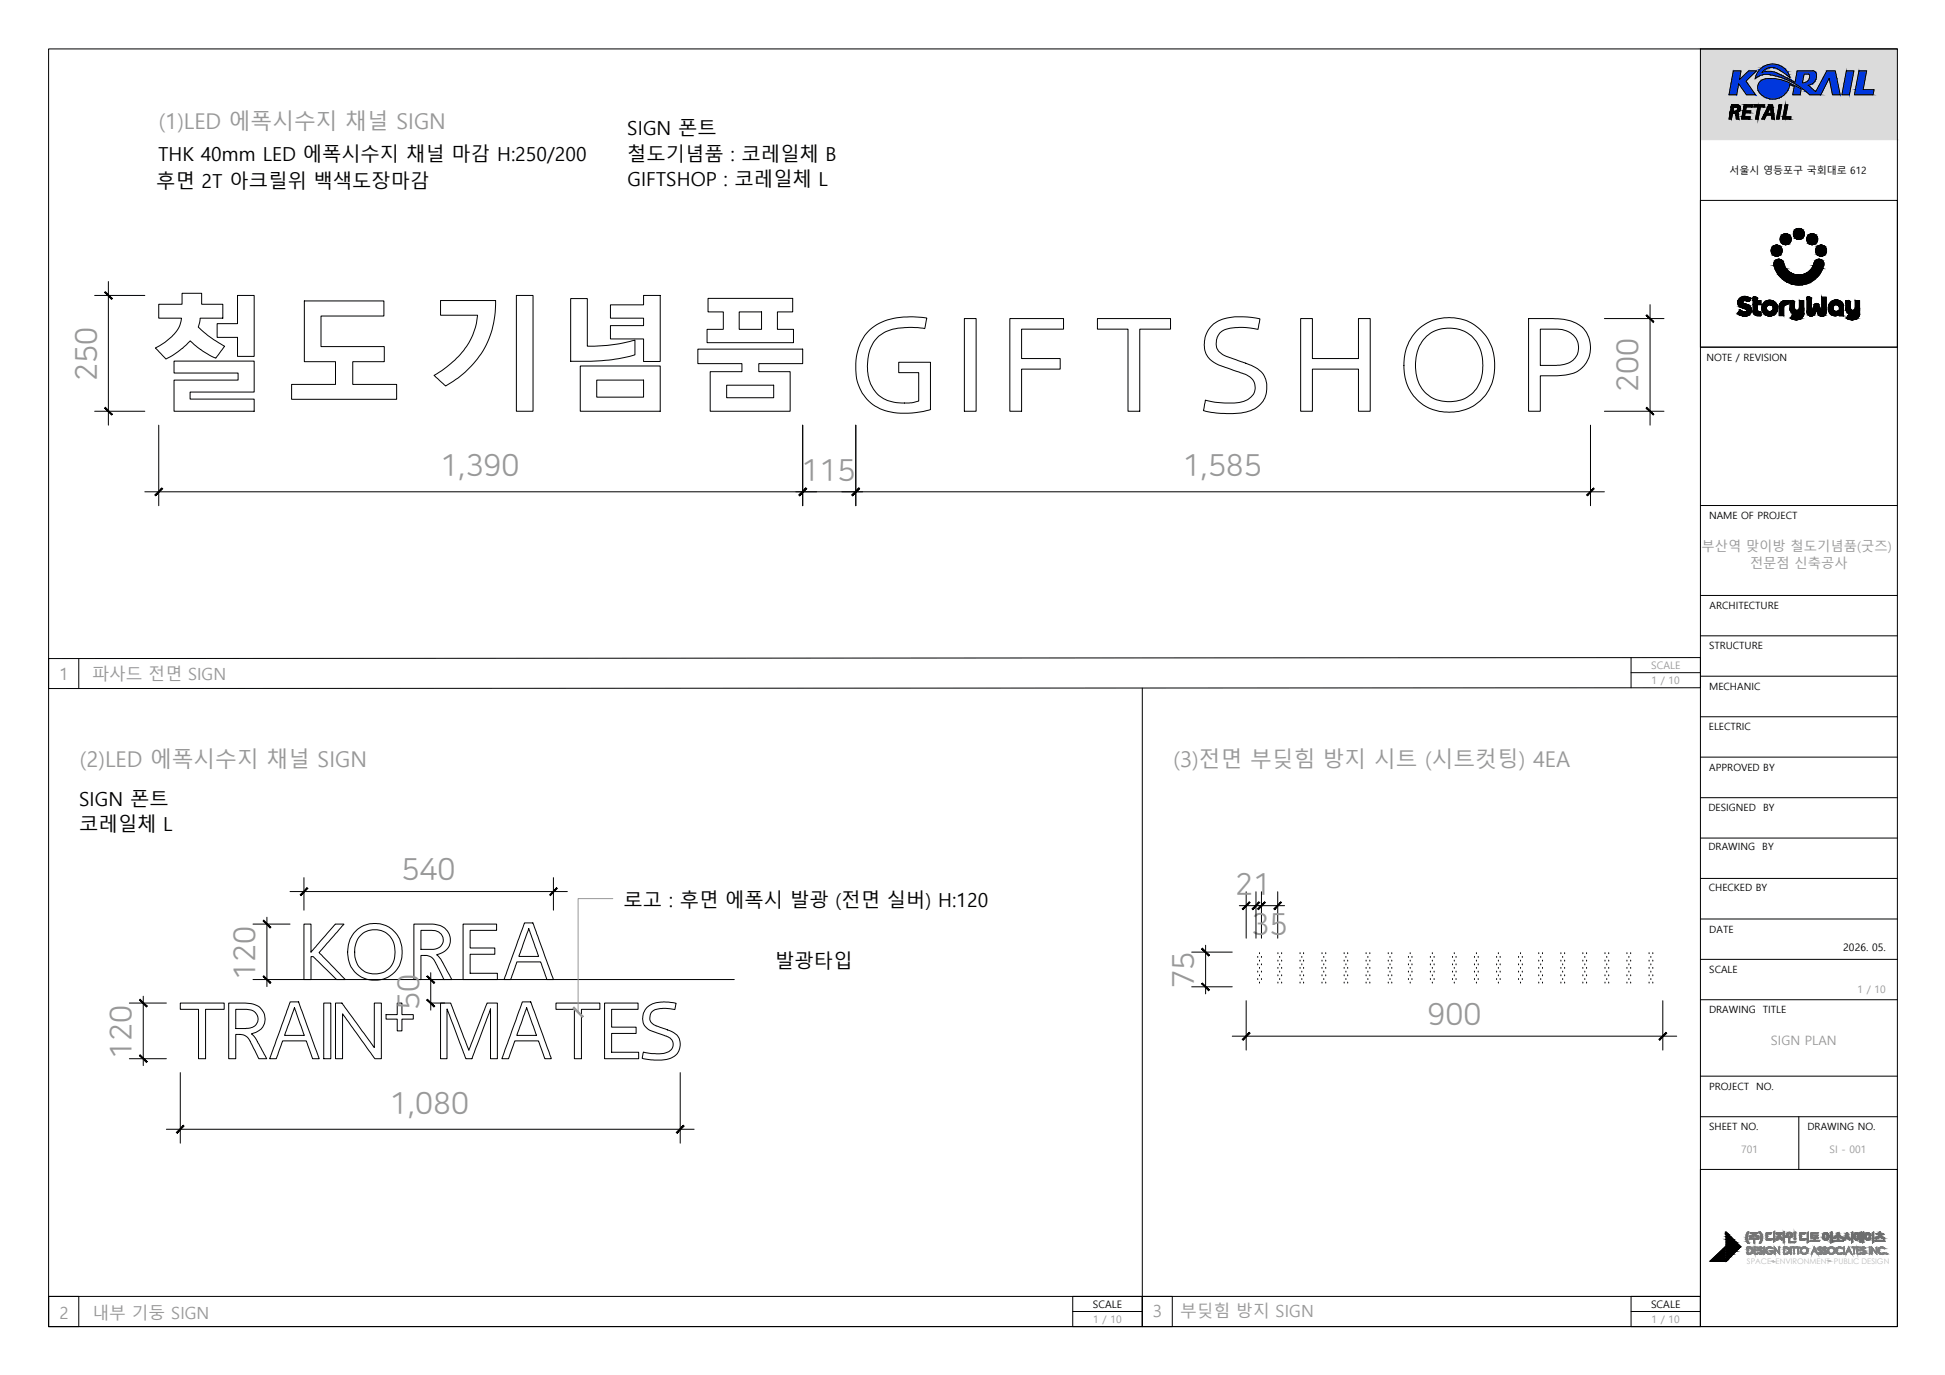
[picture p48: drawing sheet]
<svg xmlns="http://www.w3.org/2000/svg" width="420mm" height="297mm" viewBox="0 0 420 297" stroke-linecap="round" stroke-linejoin="round" font-family="sans-serif">
<defs><g id="words">
<g font-size="6.5" fill="#989898">
<text x="20.7" y="82.2" transform="rotate(-90 20.7 82.2)">250</text>
<text x="353.7" y="84.7" transform="rotate(-90 353.7 84.7)">200</text>
<text x="95.1" y="102.7">1,390</text>
<text x="173.1" y="103.6">115</text>
<text x="255.5" y="102.7">1,585</text>
<text x="86.7" y="189.9">540</text>
<text x="266.8" y="193.1">21</text>
<text x="270.3" y="201.8">35</text>
<text x="55" y="211.6" transform="rotate(-90 55 211.6)">120</text>
<text x="257.8" y="213.3" transform="rotate(-90 257.8 213.3)">75</text>
<text x="90.4" y="218.1" transform="rotate(-90 90.4 218.1)">50</text>
<text x="308.4" y="221.2">900</text>
<text x="28.3" y="228.7" transform="rotate(-90 28.3 228.7)">120</text>
<text x="84.2" y="240.4">1,080</text>
</g>
<g font-size="4.7" fill="#989898">
<text x="34.3" y="27.8">(1)LED 에폭시수지 채널 SIGN</text>
<text x="17.3" y="165.7">(2)LED 에폭시수지 채널 SIGN</text>
<text x="253.5" y="165.7">(3)전면 부딪힘 방지 시트 (시트컷팅) 4EA</text>
</g>
<g font-size="4.2">
<text x="135.5" y="29.1">SIGN 폰트</text>
<text x="34.2" y="34.7">THK 40mm LED 에폭시수지 채널 마감 H:250/200</text>
<text x="135.5" y="34.7">철도기념품 : 코레일체 B</text>
<text x="33.7" y="40.5">후면 2T 아크릴위 백색도장마감</text>
<text x="135.6" y="40.3">GIFTSHOP : 코레일체 L</text>
<text x="17.1" y="174">SIGN 폰트</text>
<text x="17.1" y="179.6">코레일체 L</text>
<text x="134.7" y="196">로고 : 후면 에폭시 발광 (전면 실버) H:120</text>
<text x="167.4" y="209.1">발광타입</text>
</g>
<g font-size="3.6" fill="#989898">
<text x="12.9" y="146.8">1</text>
<text x="20" y="146.8">파사드 전면 SIGN</text>
<text x="12.9" y="285">2</text>
<text x="20" y="285">내부 기둥 SIGN</text>
<text x="249" y="284.6">3</text>
<text x="254.9" y="284.6">부딪힘 방지 SIGN</text>
</g>
<g font-size="2.9" fill="#989898">
<text x="367.5" y="119.1">부산역 맞이방 철도기념품(굿즈)</text>
<text x="378" y="122.7">전문점 신축공사</text>
</g>
<text font-size="2.8" fill="#989898" x="382.6" y="225.7">SIGN PLAN</text>
<g font-size="2.2">
<text x="373.6" y="37.6">서울시 영등포구 국회대로 612</text>
<text x="368.6" y="78">NOTE / REVISION</text>
<text x="369.2" y="112.1">NAME OF PROJECT</text>
<text x="369.3" y="131.6">ARCHITECTURE</text>
<text x="369.2" y="140.3">STRUCTURE</text>
<text x="369.2" y="149">MECHANIC</text>
<text x="369.1" y="157.7">ELECTRIC</text>
<text x="369.2" y="166.5">APPROVED BY</text>
<text x="369.1" y="175.2">DESIGNED</text>
<text x="380.8" y="175.2">BY</text>
<text x="369.1" y="183.7">DRAWING</text>
<text x="380.7" y="183.7">BY</text>
<text x="369.1" y="192.5">CHECKED BY</text>
<text x="369.2" y="201.5">DATE</text>
<text x="398.2" y="205.4">2026. 05.</text>
<text x="369.2" y="210.2">SCALE</text>
<text x="369.2" y="218.8">DRAWING</text>
<text x="380.8" y="218.8">TITLE</text>
<text x="369.2" y="235.4">PROJECT</text>
<text x="379.4" y="235.4">NO.</text>
<text x="369.2" y="244.1">SHEET NO.</text>
<text x="390.4" y="244.1">DRAWING NO.</text>
<text x="236.1" y="282.5">SCALE</text>
<text x="356.7" y="282.5">SCALE</text>
</g>
<g font-size="2.2" fill="#989898">
<text x="356.7" y="144.5">SCALE</text>
<text x="356.8" y="147.8">1 / 10</text>
<text x="401.2" y="214.5">1 / 10</text>
<text x="376.1" y="249.1">701</text>
<text x="395.2" y="249.1">SI - 001</text>
<text x="236.2" y="285.7">1 / 10</text>
<text x="356.8" y="285.7">1 / 10</text>
</g>
<text font-size="1.7" fill="#bbbdc0" x="377.4" y="273">SPACE ENVIRONMENT PUBLIC DESIGN</text>
</g></defs>
<!-- layer: 1000. FORM_DT -->
<path d="M367.3 10.6l42.6 19.6v-19.6zM367.3 10.6l42.6 19.6h-42.6z" fill="#dbdbdb" stroke="#dbdbdb" stroke-width=".22"/>
<g fill="#0037dd" stroke="#0037dd" stroke-width=".22">
<path d="M382.5 13.9h1.1z"/>
<path d="M381.8 15.4h.8z"/>
<path d="M386 16.2h.5l.2 .5z"/>
<path d="M382.4 17h.1z"/>
<path d="M385.9 17.2h.8v.1z"/>
<path d="M382.2 21.3h1.6z"/>
<path d="M390.7 16h1.7z"/>
<path d="M386.7 17.2l.1 .1z"/>
<path d="M377.7 15.3l-.3 1.9 2-1.9zM375.8 17.2l1.9-1.9-.3 1.9z"/>
<path d="M374.4 15.3l1.4 1.9 .3-1.9zM374.4 15.3l1.4 1.9h-1.7z"/>
<path d="M374.1 17.2l3 .3 .3-.3zM374.1 17.2l3 .3h-3z"/>
<path d="M374.1 17.5l3.4 .6-.4-.6zM374.1 17.5l3.4 .6h-3.6z"/>
<path d="M375.6 18.1l3.6 2.4-1.7-2.4zM375.6 18.1l3.6 2.4h-1.9z"/>
<path d="M373.9 18.1l1.3 2.4 .4-2.4zM373.9 18.1l1.3 2.4h-1.7z"/>
<path d="M398.9 15.3l.6 5.2 1-5.2zM398.9 15.3l.6 5.2h-1.6z"/>
<path d="M401.6 15.3l.9 4.1 .7-4.1zM401.6 15.3l.9 4.1h-1.7z"/>
<path d="M400.8 19.4l3.8 1.1 .2-1.1zM400.8 19.4l3.8 1.1h-4z"/>
<path d="M382.5 13.9l1.3 .1zM382.1 14h1.7z"/>
<path d="M382.1 14l2.2 .1zM381.7 14.1l.4-.1 2.2 .1z"/>
<path d="M381.7 14.1l2.8 .1zM381.4 14.2h3.1z"/>
<path d="M381.4 14.2l3.6 .2-.5-.2zM381 14.4l.4-.2 3.6 .2z"/>
<path d="M381 14.4l4.1 .1-.1-.1zM380.7 14.5l.3-.1 4.1 .1z"/>
<path d="M380.7 14.5l4.5 .1zM380.7 14.5l4.5 .1z"/>
<path d="M382.9 14.6h2.3zM382.9 14.6h2.3z"/>
<path d="M380.7 14.6h2.2zM380.7 14.6h1.7z"/>
<path d="M383.1 14.6l2.2 .1zM383.1 14.6l2.2 .1z"/>
<path d="M380.7 14.6h1.7zM380.5 14.7h1.4z"/>
<path d="M383.4 14.7l2.1 .1-.2-.1zM383.4 14.7l2.1 .1z"/>
<path d="M383.9 14.8l1.7 .1zM383.9 14.8l1.7 .1z"/>
<path d="M380.5 14.7l1 .2 .4-.2zM380.3 14.9l.2-.2 1 .2z"/>
<path d="M380.3 14.9l1 .2 .2-.2zM380.3 14.9l1 .2h-1.1z"/>
<path d="M384 14.9l1.7 .2-.1-.2zM384 14.9l1.7 .2h-1.4z"/>
<path d="M380.2 15.1l.8 .2 .3-.2zM380.2 15.1l.8 .2h-1z"/>
<path d="M384.3 15.1l1.8 .3-.4-.3zM384.3 15.1l1.8 .3h-1.2z"/>
<path d="M381.8 15.4l1.1 .1zM381.3 15.5h1.6z"/>
<path d="M384.9 15.4l1.3 .2-.1-.2zM384.9 15.4l1.3 .2z"/>
<path d="M381.3 15.5l2 .1zM381 15.6h2.3z"/>
<path d="M380 15.3l.7 .3 .3-.3zM380 15.3l.7 .3h-1z"/>
<path d="M381 15.6h2.4zM380.9 15.6h2.5z"/>
<path d="M379.7 15.6h1zM379.7 15.6h1z"/>
<path d="M380.9 15.6l2.7 .1zM380.6 15.7h3z"/>
<path d="M379.7 15.6h1zM379.7 15.6l.9 .1z"/>
<path d="M379.7 15.7l4.2 .1-.3-.1zM379.7 15.7l4.2 .1h-4.3z"/>
<path d="M379.6 15.8l4.8 .3-.5-.3zM379.6 15.8l4.8 .3h-4.9z"/>
<path d="M381.3 16.1h3.1zM381.3 16.1h3.1z"/>
<path d="M379.5 16.1h1.8zM379.5 16.1h1.8z"/>
<path d="M385.1 15.6l1.4 .5-.3-.5zM385.1 15.6l1.4 .5h-.7z"/>
<path d="M385.8 16.1l.7 .1zM385.8 16.1l.7 .1z"/>
<path d="M379.5 16.1h1.8zM379.5 16.1l1.2 .1h-1.3z"/>
<path d="M381.8 16.1l2.8 .1zM381.8 16.1l2.8 .1z"/>
<path d="M379.4 16.2l.9 .1 .4-.1zM379.4 16.2l.9 .1h-.9z"/>
<path d="M379.4 16.3h.9zM379.4 16.3l.8 .1z"/>
<path d="M382.4 16.2l2.9 .3-.7-.3zM382.4 16.2l2.9 .3h-1.4zM383.9 16.5h1.4zM383.9 16.5h1.4z"/>
<path d="M386 16.2l.7 .5zM386.5 16.7l.2 .1z"/>
<path d="M379.3 16.4l.3 .3 .6-.3zM379.3 16.4l.3 .3h-.3z"/>
<path d="M383.9 16.5l2.3 .4-.9-.4zM383.9 16.5l2.3 .4h-.9z"/>
<path d="M379.3 16.7l-.1 .3zM379.3 16.7h.3l-.4 .3z"/>
<path d="M382.4 17h1.1zM381.8 17h1.7z"/>
<path d="M381.8 17l1.9 .1zM381.3 17.1h2.4z"/>
<path d="M381.3 17.1l2.9 .1zM381 17.2h3.2z"/>
<path d="M385.3 16.9l1.4 .3-.5-.3zM385.3 16.9l1.4 .3h-.8z"/>
<path d="M381 17.2l3.6 .1zM380.8 17.3h3.8z"/>
<path d="M385.9 17.2l.8 .1zM386.2 17.3h.5v.2z"/>
<path d="M380.8 17.3h4.1zM380.6 17.3h4.3z"/>
<path d="M380.6 17.3l5 .3-.7-.3zM380.3 17.6l.3-.3 5 .3z"/>
<path d="M380.3 17.6h5.4zM380.3 17.6h5.4z"/>
<path d="M380.3 17.6l5.9 .2-.5-.2zM380.3 17.6l5.9 .2h-6.1z"/>
<path d="M380.1 17.8l6.5 .2-.4-.2zM380.1 17.8l6.5 .2h-6.6z"/>
<path d="M380 18l6.6 .1v-.1zM380 18l6.6 .1h-6.7z"/>
<path d="M379.9 18.1l6.7 .2v-.2zM379.9 18.1l6.7 .2h-6.7z"/>
<path d="M379.9 18.3l6.7 .1v-.1zM379.9 18.3l6.7 .1h-6.8z"/>
<path d="M379.8 18.4l6.7 .4 .1-.4zM379.8 18.4l6.7 .4h-6.8z"/>
<path d="M379.7 18.8l6.8 .2v-.2zM379.7 18.8l6.8 .2h-6.8z"/>
<path d="M379.7 19l6.7 .2 .1-.2zM379.7 19l6.7 .2h-6.7z"/>
<path d="M379.7 19.2l6.5 .3 .2-.3zM379.7 19.2l6.5 .3h-6.4zM379.8 19.5h6.4zM379.8 19.5h6.4z"/>
<path d="M379.8 19.5l6.2 .3 .2-.3zM379.8 19.5l6.2 .3h-6z"/>
<path d="M380 19.8l5.8 .3 .2-.3zM380 19.8l5.8 .3h-5.6z"/>
<path d="M380.2 20.1l5.3 .2 .3-.2zM380.2 20.1l5.3 .2h-5.1z"/>
<path d="M380.4 20.3l4.9 .3 .2-.3zM380.4 20.3l4.9 .3h-4.6z"/>
<path d="M380.7 20.6l4.3 .2 .3-.2zM380.7 20.6l4.3 .2h-4.1z"/>
<path d="M380.9 20.8l3.9 .1 .2-.1zM380.9 20.8l3.9 .1h-3.6z"/>
<path d="M381.2 20.9l3.2 .2 .4-.2zM381.2 20.9l3.2 .2h-2.9z"/>
<path d="M381.5 21.1l2.7 .1 .2-.1zM381.5 21.1l2.7 .1h-2.4z"/>
<path d="M381.8 21.2h2.4zM381.8 21.2l2 .1z"/>
<path d="M382.2 21.3l1.3 .1zM382.6 21.4h.9z"/>
<path d="M388.2 15.3l3.6 .1zM388.2 15.4h3.6z"/>
<path d="M388.2 15.4h3.8zM388.2 15.4h3.8z"/>
<path d="M388.2 15.4l3.9 .1zM388.2 15.4l3.9 .1z"/>
<path d="M388.2 15.5l4 .1zM388.2 15.5l4 .1z"/>
<path d="M388.2 15.6l4.1 .2-.1-.2zM388.2 15.6l4.1 .2h-4.1z"/>
<path d="M388.2 15.8l4.1 .1v-.1zM388.2 15.8l4.1 .1h-4.2z"/>
<path d="M388.1 15.9l4.3 .1zM388.1 15.9l4.3 .1z"/>
<path d="M390.7 16h1.7zM390.7 16h1.7zM390.7 16h1.7z"/>
<path d="M390.7 16l1.7 .1zM390.7 16l1.7 .1z"/>
<path d="M390.8 16.1h1.6zM390.8 16.1h1.6z"/>
<path d="M390.8 16.1l1.6 .1zM390.8 16.1l1.6 .1z"/>
<path d="M390.9 16.2h1.5zM390.9 16.2h1.5z"/>
<path d="M390.9 16.2h1.5zM390.9 16.2h1.5z"/>
<path d="M390.9 16.2l1.5 .1zM390.9 16.2l1.5 .1z"/>
<path d="M390.9 16.3l1.5 .2v-.2zM390.9 16.3l1.5 .2h-1.5z"/>
<path d="M390.9 16.5l1.5 .2v-.2zM390.9 16.5l1.5 .2h-1.5z"/>
<path d="M390.9 16.7l1.5 .1zM390.9 16.7l1.5 .1z"/>
<path d="M394.6 15.3l2.1 1.6-.2-1.6zM394.6 15.3l2.1 1.6h-2.9z"/>
<path d="M390.9 16.8l1.4 .2 .1-.2zM390.9 16.8l1.4 .2h-1.5zM390.8 17h1.5zM390.8 17h1.5z"/>
<path d="M390.8 17l1.4 .3 .1-.3zM390.8 17l1.4 .3h-1.5z"/>
<path d="M390.7 17.3l1.4 .1 .1-.1zM390.7 17.3l1.4 .1h-1.5z"/>
<path d="M390.6 17.4h1.5zM390.6 17.4l1.5 .1z"/>
<path d="M386.7 17.3l.6 .2zM386.7 17.3l.6 .2h-.6z"/>
<path d="M390.6 17.5l1.4 .1 .1-.1zM390.4 17.6l.2-.1 1.4 .1z"/>
<path d="M390.4 17.6h1.6zM390.2 17.7h1.7z"/>
<path d="M388.1 16l1.3 1.8 .3-1.8zM388.1 16l1.3 1.8h-1.6z"/>
<path d="M386.7 17.5l1.1 .3-.5-.3zM386.7 17.5l1.1 .3h-.6z"/>
<path d="M390.2 17.7h1.7zM390.1 17.8h1.7z"/>
<path d="M390.1 17.8l1.7 .1v-.1zM389.9 17.9l.2-.1 1.7 .1z"/>
<path d="M387.2 17.8l2.1 .1 .1-.1zM387.2 17.8l2.1 .1h-1.9z"/>
<path d="M389.9 17.9h1.9zM389.6 17.9h2.1z"/>
<path d="M387.4 17.9h2.2zM387.4 17.9h2.2z"/>
<path d="M387.4 17.9h4.3zM387.4 17.9l4.3 .1z"/>
<path d="M387.6 18l3.8 .1 .3-.1zM387.6 18l3.8 .1h-3.6z"/>
<path d="M387.8 18.1h3.6zM387.8 18.1l3.5 .1z"/>
<path d="M387.9 18.2l3.1 .1 .3-.1zM387.9 18.2l3.1 .1h-2.8z"/>
<path d="M388.2 18.3h2.8zM388.2 18.3l2.4 .1z"/>
<path d="M388.2 18.4l2.9 .4-.5-.4zM388.2 18.4l2.9 .4h-2.2z"/>
<path d="M393.8 16.9l-.1 2.7 1.4-2.7zM393.8 16.9l-.1 2.7h-1.4z"/>
<path d="M388.9 18.8l3.1 .8-.9-.8zM388.9 18.8l3.1 .8h-2z"/>
<path d="M392.3 19.6l1.4 .2v-.2zM392.3 19.6l1.4 .2h-1.5z"/>
<path d="M390 19.6l2.2 .2-.2-.2zM390 19.6l2.2 .2h-2z"/>
<path d="M395.1 16.9l2.4 3.6-.8-3.6zM395.1 16.9l2.4 3.6h-1.6z"/>
<path d="M390.2 19.8l3.1 .7 .4-.7zM390.2 19.8l3.1 .7h-2.4z"/>
<path d="M386.6 18l.7 .3zM386.6 18l.7 .3h-.7z"/>
<path d="M386.6 18.3l1.5 .4-.8-.4zM386.6 18.3l1.5 .4h-.5z"/>
<path d="M387.6 18.7l1.5 .5-1-.5zM387.6 18.7l1.5 .5h-1.6z"/>
<path d="M387.5 19.2l1.4 1.3 .2-1.3zM387.5 19.2l1.4 1.3h-1.6z"/>
</g>
<g fill="none" stroke="#000" stroke-width=".22">
<path d="M10.5 10.6h399.4v276h-399.4zM374.4 15.3h1.7l-.3 1.9 1.9-1.9h1.7l-2.3 2.2 2.1 3h-1.9l-1.7-2.4-.4 2.4h-1.7zM380.6 15.7a4.8 4.8 0 0 1 4.4 .6l2.7 1.5M380.6 15.7a2.66 2.66 0 0 1 4.1-.4l2 1.5M381.3 17.1a1.84 1.84 0 0 0-1.4 2.7M381.3 17a9.1 9.1 0 0 1 5.4 1M386.6 16.7a3.8 3.8 0 0 0-3.8-2.9 3.8 3.8 0 0 0-3.6 3.2 3.4 3.4 0 0 1 3.2-.8 16.1 16.1 0 0 1 8.5 4.3h2.4l1.8-3.6 .8 3.6h1.6l-1-5.2h-1.9l-2.4 4.5-1.6-1.4M386.7 18l2.4 1.2-.2 1.3h-1.6l.3-1.8-1-.4a3.7 3.7 0 0 1-2.8 3 3.7 3.7 0 0 1-3.9-1.5M390.6 16l.3 .2M390.7 16h-1l-.4 1.9a1.42 1.42 0 0 0 1.6-1.7M391.6 15.3a1.48 1.48 0 0 1 .2 2.6l-1.2 .5M391.7 15.3h-3.5l-.4 2.5"/>
<path d="M398.9 15.3h1.6l-1 5.2h-1.6zM401.6 15.3h1.6l-.7 4.1h2.3l-.2 1.1h-4zM409.9 10.6h-42.6v276M374.4 24.5h.2M374.5 23.2l-.1 .8h.6M374.5 24.4l.5 .4M374.6 23.1l-.1 .1M374.6 23.1l.7 .2M375.1 22.6a.84 .84 0 0 1 .8 .8 .84 .84 0 0 1-.6 .9M375.2 22.6h-1.1l-.6 3.1h.5l.3-1.3M375.3 24.3l.2 .4M375.3 23.3v.4l-.3 .3"/>
<path d="M375.5 24.7l.1 1h-.5l-.1-.9M376.8 22.6h1.8l-.1 .5h-1.3l-.1 .8h1.1l-.1 .5h-1.1l-.1 .8h1.2l-.1 .5h-1.8zM379 22.6h2.2l-.1 .5h-.8l-.5 2.6h-.6l.5-2.6h-.8zM382.1 22.6h.8l.4 3.1h-.6v-.8h-1.1l-.4 .8h-.6zM382.4 23.2l.2 1.3h-.8zM384.3 22.6h.6l-.6 3.1h-.5zM385.7 22.6h.5l-.5 2.6h1.2l-.1 .5h-1.7zM367.3 43.3h42.6v31.7h-42.6zM383.2 57.3a1.06 1.06 0 0 1 .8-1.3 1.06 1.06 0 0 1 1.2 .8 3.5 3.5 0 0 0 3.6 2.6 3.5 3.5 0 0 0 3.2-2.9 1.08 1.08 0 0 1 1.3-.4 1.08 1.08 0 0 1 .7 1.2M383.2 57.3a5.5 5.5 0 0 0 5.4 4.2 5.5 5.5 0 0 0 5.3-4.2M367.3 75h42.6M375.3 67.7l.9 .5 .7 .1"/>
<path d="M375.7 64.6a1.2 1.2 0 0 0-.2 1.3 1.2 1.2 0 0 0 1.2 .7l.5 .2M376.4 67.3h.9M376.4 67.3l-.5-.3-.6 .7M376.6 65h.8M376.6 65l-.2 .1v.3l1.4 .5M376.6 65h.1M376.6 65.6h.1M376.9 68.3h.1M377.1 64a1.59 1.59 0 0 0-1.5 .6M377.1 64l1.1 .5M377.2 66.8l.2 .2-.1 .3M377.8 65.9a1.29 1.29 0 0 1 .5 1.5 1.29 1.29 0 0 1-1.3 .9"/>
<path d="M378.2 64.5l-.4 .5-.3 .1M378.7 67.2a.95 .95 0 0 0 .9 1M379.2 64.2l.4 .4M379.3 64.2h-.6v3.1M379.6 64.6v.3h.8v.9h-.8v1.2l.3 .3M379.9 67.3h.5v.9h-.8M385.8 65.8l-.5 .2v.3M385.8 65.8h.2M386.3 65.4v-.5a1.5 1.5 0 0 0-2 1.4v1.9h1v-1.9M386.3 65.4l-.4 .4M386.6 66.8a1.12 1.12 0 0 0 .9 1M387.2 64.9h.2l.2 .5"/>
<path d="M387.2 64.9h-.5v1.9M387.5 67.7l1.1 .1M387.6 66.5a.53 .53 0 0 0 .5 .5 .53 .53 0 0 0 .6-.5M387.6 65.4v1.1M388.7 67.8l-.3 .4M388.7 66.5v-1.6h.9v2.9M389.6 67.7a1.67 1.67 0 0 1-1.1 1.4 1.67 1.67 0 0 1-1.7-.4l.4-.7a1.12 1.12 0 0 0 1.2 .1M390.3 67.4a.91 .91 0 0 0 .8 .9 .91 .91 0 0 0 1-.7M391.3 64.6v2.6M391.3 64.6l-.2-.3-.7-.1v3.2M391.3 67.2h.1M391.4 67.2l.5-1.3 .5-.3 .5 .3 .6 1.3"/>
<path d="M393.5 67.2h.1M393.5 67.2v-3h1v3.3M394.5 67.5a.94 .94 0 0 1-.8 .8 .94 .94 0 0 1-1-.5l-.3-.9-.4 .9M395.3 67.6a1.46 1.46 0 0 0 2 .3M395.3 67.6a1.72 1.72 0 0 1 .5-2.5 1.72 1.72 0 0 1 2.4 .8v2.3h-.9v-.3M395.9 66.6a.7 .7 0 0 1 .6-.8 .7 .7 0 0 1 .8 .5v.7M395.9 66.6a.74 .74 0 0 0 .6 .6 .74 .74 0 0 0 .8-.3M398.7 66.8a1.12 1.12 0 0 0 .9 1M399.2 64.9h.3l.2 .5M399.2 64.9h-.5v1.9M399.7 65.4v1.1a.53 .53 0 0 0 .5 .5 .53 .53 0 0 0 .5-.5M400.5 68.1a1.12 1.12 0 0 1-1.2-.1l-.4 .7"/>
<path d="M400.6 67.7h-1M400.6 67.7l.1 .1M400.7 67.8l-.2 .4M400.8 66.5v-1.6h.9v2.9M401.7 67.7a1.68 1.68 0 0 1-1.1 1.4 1.68 1.68 0 0 1-1.7-.4M367.3 109.2h42.6M367.3 137.4h42.6M367.3 128.6h42.6M10.5 142.3l356.8-.2v6.5l-356.8 .1zM17 142.3v6.4M352.3 142.1v6.5M352.3 145.3h15"/>
<path d="M367.3 146.1h42.6M367.3 154.8h42.6M367.3 163.6h42.6M367.3 172.3h42.6M367.3 181h42.6M367.3 198.5h42.6M367.3 189.8h42.6M367.3 207.2h42.6M367.3 216h42.6M367.3 232.5h42.6M367.3 252.6h42.6v34h-42.6zM367.3 241.2h42.6"/>
<path d="M388.6 241.2v11.4M369.4 272.4l3.2-3v3.1zM372.9 266.2l2.8 2.8a.37 .37 0 0 1 .3 .3 .37 .37 0 0 1-.3 .4l-2.8 2.8zM393.9 266.5l.7-.2 .3 .3a.28 .28 0 0 0 .2 .3 .28 .28 0 0 0 .4-.2v-.2a.21 .21 0 0 1 0-.3 .21 .21 0 0 1 .3 0 .21 .21 0 0 1-.1 .3v1.8l-.2 .2v-.9a.3 .3 0 0 0-.3-.4 .3 .3 0 0 0-.3 .4l-.3 .3-.6-.1-.2-.3zM394.1 266.7l.4-.2 .2 .2 .1 .6-.3 .4-.4-.2zM395.9 268h1v-.6h.3v.6h.9l.1 .2h-2.2zM396.9 266.4l.3-.1 .1 .6 .8 .5-.2 .1-.9-.5-.8 .6a.34 .34 0 0 1 .1-.4 .34 .34 0 0 1 .3-.1l.3-.3zM398.9 266.4a.22 .22 0 0 1 .3 .1 .22 .22 0 0 1-.1 .3l.1 .4 .5 .5a.24 .24 0 0 1-.3 .2 .24 .24 0 0 1-.2-.3l-.2-.3-.2 .2a.3 .3 0 0 1-.2 .4 .3 .3 0 0 1-.4-.2l.6-.6zM400 266.3l.2-.2v2.2l-.2 .2zM400.7 266.4l.5-.1 .3 .3a.21 .21 0 0 0 0 .2 .21 .21 0 0 0 .3 .1v-.2a.3 .3 0 0 1 0-.3 .3 .3 0 0 1 .3-.1v1.6a.25 .25 0 0 1 0 .3 .25 .25 0 0 1-.3 .1v-.6a.24 .24 0 0 0 .1-.3 .24 .24 0 0 0-.3-.2l-.2 .7-.7-.1-.2-.4zM400.9 266.6l.3-.1 .1 .2 .1 .7-.2 .3-.4-.2zM402.3 266.3l.3-.2v2.3l-.3 .1z"/>
<path d="M403 266.4l.7-.1 .4 .4v.8l-.4 .4h-.4l-.4-.4-.1-.6zM403.2 266.6h.4l.2 .6a.41 .41 0 0 1-.5 .4 .41 .41 0 0 1-.2-.6zM404.5 266.3l.2-.2v2.2l-.2 .2zM405 268h2.1l.1 .2h-2.1zM405.3 266.5h.1a.34 .34 0 0 0 .4 0 .34 .34 0 0 0 .2-.3h.2v.3h.6l.2 .1-.4 .1a.25 .25 0 0 0-.4 .2 .25 .25 0 0 0 .3 .3l.6 .2-.1 .3-.9-.6-.8 .6-.2-.3 .7-.4a.21 .21 0 0 0 .2-.3 .21 .21 0 0 0-.4 0h-.2zM10.5 280.1h356.8v6.5h-356.8zM10.5 280.1h6.5v6.5h-6.5zM231.7 280.1h15.1v6.5h-15.1zM231.7 283.3h15.1M246.8 280.1h6.4v6.5h-6.4zM352.3 280.1h15v6.5h-15zM352.3 283.3h15"/>
<circle cx="383.8" cy="54.1" r="1.16"/>
<circle cx="385.7" cy="51.7" r="1.16"/>
<circle cx="388.6" cy="50.5" r="1.16"/>
<circle cx="391.4" cy="51.7" r="1.16"/>
<circle cx="393.4" cy="54.1" r="1.16"/>
<circle cx="382.3" cy="66.6" r="1.71"/>
<circle cx="382.3" cy="66.6" r=".74"/>
</g>
<g fill="#000" stroke="#000" stroke-width=".22">
<path d="M375.3 23.3h.6zM383.5 55.3h.5zM383.6 53h.3zM384.1 56h.3zM385.5 52.8h.5zM385.6 50.5h.3zM388.3 51.7h.6zM388.4 49.4h.3zM391.2 52.8h.6zM391.3 50.5h.3zM393.1 55.3h.6zM393.2 53h.3z"/>
<path d="M376.5 68.3h.8zM376.7 64.1h.4zM377.1 65h.9zM377.5 65.1h.2zM379.5 68.2h.9zM381.9 68.2h.8zM382.1 64.9h.4zM382.7 65.9h1.2zM386.8 68.7h2.4zM387.5 69h1zM387.7 67.8h.6zM388.1 68.3h1.4z"/>
<path d="M390.7 68.1h1zM391.1 68.3h.3zM392.3 65.6h.2zM393.3 68.3h.5zM396.1 68.2h.7zM396.5 64.8h.3zM396.8 67.3h1.4zM399.6 69h1zM399.8 67.8h.6zM372.6 269.4v3zM372.9 272.4h.1z"/>
<path d="M373.7 24.5h.7zM373.7 24.5h.7z"/>
<path d="M373.7 24.5h.6zM373.7 24.5h.6zM373.7 24.5h.6zM373.7 24.5h.6z"/>
<path d="M373.7 24.5h.6zM373.7 24.5h.6z"/>
<path d="M373.8 24.2h1.5zM373.8 24.2h1.5zM373.8 24.2h1.5zM373.8 24.2h1.5zM373.8 24.2h1.5zM373.8 24.2h1.6z"/>
<path d="M373.8 24h.6zM373.8 24h.6zM373.8 24h.6zM373.8 24h.6z"/>
<path d="M373.8 24.1h.6zM373.8 24.1h.6zM373.8 24.1h.6zM373.8 24.1h.6z"/>
<path d="M374 23.1h.6zM374 23.1h.6z"/>
<path d="M374 23.1h.6zM374 23.1h.6z"/>
<path d="M374 23.2h.5zM374 23.2h.5z"/>
<path d="M373.7 24.5h.6zM373.7 24.5h.6z"/>
<path d="M373.7 24.5h.6zM373.7 24.5h.6z"/>
<path d="M373.7 24.5h.6zM373.7 24.5h.6z"/>
<path d="M373.7 24.5l.3 1.2 .3-1.2zM373.7 24.5l.3 1.2h-.5z"/>
<path d="M373.7 24.5h.6zM373.7 24.5h.7z"/>
<path d="M373.8 23.9h.6zM373.8 23.9h.6z"/>
<path d="M373.8 23.9l.6 .1zM373.8 23.9l.6 .1zM373.8 24h.6zM373.8 24h.6z"/>
<path d="M373.8 24h.6zM373.8 24h.6z"/>
<path d="M373.8 24l.6 .1zM373.8 24l.6 .1z"/>
<path d="M374 23.1h.5zM374 23.1h.6z"/>
<path d="M374 23.1l.5 .1zM374 23.1l.5 .1zM374 23.2h.5zM374 23.2h.5z"/>
<path d="M374 23.2l.4 .7 .1-.7zM374 23.2l.4 .7h-.6z"/>
<path d="M374 23.1h.6zM374 23.1h.6zM374 23.1h.6zM374 23.1h.6z"/>
<path d="M373.8 24.1h.9zM373.8 24.1h.9z"/>
<path d="M375.2 23.9h.6zM375.2 23.9h.6z"/>
<path d="M373.8 24.2l1.5 .1zM373.8 24.2l1.5 .1zM373.8 24.3h1.5zM373.8 24.3h1.5zM373.8 24.3h1.5zM373.8 24.3h1.5z"/>
<path d="M373.8 24.3h1.5zM373.8 24.3h1.5z"/>
<path d="M374.1 22.6h1.2zM374.1 22.6h1.2z"/>
<path d="M374.1 22.6l1.4 .1zM374.1 22.6l1.4 .1z"/>
<path d="M373.8 24.2h1.5zM373.8 24.2h1.5zM373.8 24.2h1.5zM373.8 24.2h1.5zM373.8 24.2h1.5zM373.8 24.2h1.5z"/>
<path d="M373.8 24.3h1.5zM373.8 24.3h1.5zM373.8 24.3h1.5zM373.8 24.3h1.5z"/>
<path d="M373.8 24.3l1.6 .1zM373.8 24.3l1.6 .1z"/>
<path d="M373.8 24.4h1.6zM373.8 24.4h1.6z"/>
<path d="M373.7 24.4l1.7 .1zM373.7 24.4l1.7 .1z"/>
<path d="M374.6 24.5h.9zM374.6 24.5h.9z"/>
<path d="M374.1 22.7l1.5 .1zM374.1 22.7l1.5 .1z"/>
<path d="M374.7 24.5h.8zM374.7 24.5h.8z"/>
<path d="M374.7 24.5h.8zM374.7 24.5h.8z"/>
<path d="M374.7 24.5h.8zM374.7 24.5h.8z"/>
<path d="M374.8 24.5h.7zM374.8 24.5h.7zM374.9 24.5h.6zM374.9 24.5h.6z"/>
<path d="M373.8 24.2h1.7zM373.8 24.2h1.6z"/>
<path d="M374.9 24.5l.6 .1zM374.9 24.5l.6 .1z"/>
<path d="M374.9 24.6l.6 .1zM374.9 24.6l.6 .1z"/>
<path d="M374.9 24.7h.6zM374.9 24.7h.6z"/>
<path d="M374.9 24.7l.6 .1zM374.9 24.7l.6 .1z"/>
<path d="M375 24.8h.5zM375 24.8h.5z"/>
<path d="M375 24.8l.6 .9-.1-.9zM375 24.8l.6 .9h-.5z"/>
<path d="M374.1 22.8h1.6zM374.1 22.8h1.6z"/>
<path d="M374.8 24.1h.8zM374.7 24.1h.9z"/>
<path d="M373.8 24.1h1.8zM373.8 24.1l1.7 .1z"/>
<path d="M375 24h.7zM374.8 24.1h.8z"/>
<path d="M374 22.8l1.8 .2-.1-.2zM374 22.8l1.8 .2h-1.8z"/>
<path d="M375.1 24h.6zM375 24h.7z"/>
<path d="M375.2 23.9h.6zM375.1 24h.6z"/>
<path d="M375.2 23.9h.6zM375.2 23.9h.6z"/>
<path d="M374 23l1.9 .1-.1-.1zM374 23l1.9 .1h-1.9zM374 23.1h1.9zM374 23.1h1.9z"/>
<path d="M375.3 23.8l.5 .1zM375.3 23.8l.5 .1z"/>
<path d="M375.3 23.9h.5zM375.3 23.9h.5z"/>
<path d="M375 23.1h.9zM375 23.1h.9z"/>
<path d="M375.1 23.1h.8zM375.1 23.1h.8z"/>
<path d="M375.2 23.1h.7zM375.2 23.1h.7z"/>
<path d="M375.3 23.7h.6zM375.3 23.7l.5 .1z"/>
<path d="M375.2 23.1l.7 .1zM375.2 23.1l.7 .1z"/>
<path d="M375.2 23.2h.7zM375.2 23.2h.7z"/>
<path d="M375.3 23.2l.6 .1zM375.3 23.2l.6 .1zM375.3 23.3h.6z"/>
<path d="M375.3 23.3l.7 .1zM375.3 23.3l.7 .1z"/>
<path d="M375.4 23.7h.5zM375.4 23.7h.5z"/>
<path d="M375.3 23.7h.6zM375.3 23.7h.6z"/>
<path d="M375.4 23.4h.6zM375.4 23.4h.6z"/>
<path d="M375.4 23.4l.6 .1zM375.4 23.4l.6 .1z"/>
<path d="M375.4 23.5l.6 .1zM375.4 23.5l.6 .1zM375.4 23.6h.6zM375.4 23.6h.6z"/>
<path d="M375.4 23.6h.6zM375.4 23.6l.5 .1z"/>
<path d="M376.5 24.4l.4 .8 .1-.8zM376.5 24.4l.4 .8h-.6z"/>
<path d="M376.7 23.1l.4 .8 .1-.8zM376.7 23.1l.4 .8h-.5z"/>
<path d="M376.3 25.2l1.7 .5 .1-.5zM376.3 25.2l1.7 .5h-1.8z"/>
<path d="M376.6 23.9l1.5 .5 .1-.5zM376.6 23.9l1.5 .5h-1.6z"/>
<path d="M376.8 22.6l1.7 .5 .1-.5zM376.8 22.6l1.7 .5h-1.8z"/>
<path d="M379.7 23.1l.1 2.6 .5-2.6zM379.7 23.1l.1 2.6h-.6z"/>
<path d="M379 22.6l2.1 .5 .1-.5zM379 22.6l2.1 .5h-2.2z"/>
<path d="M381 24.9l.2 .8 .4-.8zM381 24.9l.2 .8h-.6z"/>
<path d="M381.8 23.2v1.3l.6-1.3zM381.8 23.2v1.3h-.6z"/>
<path d="M382.1 22.6l.9 .6-.1-.6zM382.1 22.6l.9 .6h-1.2z"/>
<path d="M382.4 23.2l.8 1.3-.2-1.3zM382.4 23.2l.8 1.3h-.6z"/>
<path d="M381.2 24.5l2 .4v-.4zM381.2 24.5l2 .4h-2.2z"/>
<path d="M382.7 24.9l.6 .8-.1-.8zM382.7 24.9l.6 .8h-.6z"/>
<path d="M384.3 22.6v3.1l.6-3.1zM384.3 22.6v3.1h-.5z"/>
<path d="M385.7 22.6v2.6l.5-2.6zM385.7 22.6v2.6h-.6z"/>
<path d="M385.1 25.2l1.7 .5 .1-.5zM385.1 25.2l1.7 .5h-1.7z"/>
<path d="M383.5 55.3h.4zM383.6 55.3h.3z"/>
<path d="M383.6 53h.4zM383.5 53h.5z"/>
<path d="M383.5 53h.7zM383.4 53h.8z"/>
<path d="M383.4 53l.9 .1zM383.3 53.1h1z"/>
<path d="M383.4 55.3h.8zM383.4 55.3h.6z"/>
<path d="M383.3 53.1h1.1zM383.2 53.1h1.2z"/>
<path d="M383.3 55.2h1zM383.3 55.2l.9 .1z"/>
<path d="M383.2 53.1l1.3 .1zM383.1 53.2h1.4z"/>
<path d="M383.2 55.2h1.2zM383.2 55.2h1.1z"/>
<path d="M384.1 56h.4zM384 56h.5z"/>
<path d="M383.1 53.2h1.5zM383 53.2h1.6z"/>
<path d="M383.1 55.1h1.4zM383.1 55.1l1.3 .1z"/>
<path d="M384 56l.6 .1zM383.9 56.1h.7z"/>
<path d="M383 53.2l1.6 .1zM383 53.2l1.6 .1h-1.7z"/>
<path d="M383 55.1h1.6zM383 55.1h1.5z"/>
<path d="M383.9 56.1h.8zM383.8 56.1h.9z"/>
<path d="M382.9 53.3l1.8 .1zM382.9 53.3l1.8 .1h-1.8z"/>
<path d="M382.9 55h1.7zM382.9 55l1.7 .1z"/>
<path d="M383.8 56.1l1 .1zM383.7 56.2h1.1z"/>
<path d="M382.9 53.4l1.9 .1zM382.9 53.4l1.9 .1z"/>
<path d="M382.9 54.9h1.8zM382.9 54.9l1.7 .1z"/>
<path d="M382.8 53.5l2.1 .1-.1-.1zM382.8 53.5l2.1 .1h-2.2z"/>
<path d="M382.8 54.8h2zM382.8 54.8l1.9 .1z"/>
<path d="M383.7 56.2h1.2zM383.7 56.2h1.2z"/>
<path d="M382.7 53.6l2.2 .1zM382.7 53.6l2.2 .1z"/>
<path d="M382.7 54.7l2.1 .1 .1-.1zM382.7 54.7l2.1 .1h-2z"/>
<path d="M383.7 56.2l1.2 .1zM383.7 56.2l1.2 .1h-1.3z"/>
<path d="M382.7 53.7l2.2 .1v-.1zM382.7 53.7l2.2 .1h-2.2z"/>
<path d="M382.7 54.6h2.2zM382.7 54.6l2.2 .1z"/>
<path d="M382.7 53.8l2.2 .1zM382.7 53.8l2.2 .1z"/>
<path d="M382.7 53.9l2.3 .1-.1-.1zM382.7 53.9l2.3 .1h-2.4z"/>
<path d="M382.7 54.4l2.2 .1zM382.7 54.4l2.2 .1z"/>
<path d="M382.7 54.5l2.2 .1v-.1zM382.7 54.5l2.2 .1h-2.2z"/>
<path d="M383.6 56.3h1.4zM383.5 56.3h1.5z"/>
<path d="M382.6 54l2.4 .1zM382.6 54l2.4 .1z"/>
<path d="M382.6 54.1l2.4 .2v-.2zM382.6 54.1l2.4 .2h-2.4z"/>
<path d="M382.6 54.3l2.3 .1 .1-.1zM382.6 54.3l2.3 .1h-2.2z"/>
<path d="M383.5 56.3l1.6 .1zM383.5 56.3l1.6 .1h-1.7z"/>
<path d="M383.4 56.4l1.7 .1zM383.4 56.4l1.7 .1z"/>
<path d="M383.4 56.5l1.8 .1zM383.4 56.5l1.8 .1z"/>
<path d="M383.3 56.6l1.9 .1zM383.3 56.6l1.9 .1z"/>
<path d="M383.3 56.7l2 .1zM383.3 56.7l2 .1z"/>
<path d="M383.2 56.8h2.1zM383.2 56.8h2.1z"/>
<path d="M383.2 56.8l2.2 .2-.1-.2zM383.2 56.8l2.2 .2h-2.2z"/>
<path d="M383.2 57l2.2 .2v-.2zM383.2 57l2.2 .2h-2.2z"/>
<path d="M383.2 57.2l2.3 .1-.1-.1zM383.2 57.2l2.3 .1h-2.3z"/>
<path d="M385.5 52.8l.4 .1zM385.6 52.9h.3z"/>
<path d="M383.2 57.3l2.3 .1zM383.2 57.3l2.3 .1z"/>
<path d="M383.2 57.4l2.6 .6-.3-.6zM383.2 57.4l2.6 .6h-2.3z"/>
<path d="M383.5 58l2.5 .2-.2-.2zM383.5 58l2.5 .2h-2.5z"/>
<path d="M385.6 50.5h.4zM385.5 50.5h.5z"/>
<path d="M385.5 50.5l.6 .1zM385.4 50.6h.7z"/>
<path d="M383.5 58.2l2.7 .3-.2-.3zM383.5 58.2l2.7 .3h-2.5z"/>
<path d="M385.4 50.6h.8zM385.3 50.6h.9z"/>
<path d="M385.4 52.8h.7zM385.4 52.8h.6z"/>
<path d="M385.3 50.6l1 .1zM385.1 50.7h1.2z"/>
<path d="M385.3 52.8h.9zM385.3 52.8h.8z"/>
<path d="M383.7 58.5l3.1 .4-.6-.4zM383.7 58.5l3.1 .4h-2.9z"/>
<path d="M385.1 50.7h1.3zM385.1 50.7h1.3h-1.3z"/>
<path d="M385.1 52.7h1.2zM385.1 52.7l1.1 .1z"/>
<path d="M385.1 50.7l1.4 .1zM385 50.8h1.5z"/>
<path d="M385.1 52.6h1.3zM385.1 52.6l1.2 .1z"/>
<path d="M385 50.8l1.6 .1zM385 50.8l1.6 .1h-1.7z"/>
<path d="M385 52.6h1.5zM385 52.6h1.4z"/>
<path d="M384.9 50.9l1.8 .1zM384.9 50.9l1.8 .1h-1.9z"/>
<path d="M384.9 52.5h1.7zM384.9 52.5l1.6 .1z"/>
<path d="M384.8 51h1.9zM384.8 51h1.9z"/>
<path d="M384.8 52.4h1.9zM384.8 52.4l1.8 .1z"/>
<path d="M384.8 51l2 .1zM384.8 51l2 .1h-2.1z"/>
<path d="M384.8 52.3h1.9zM384.8 52.3l1.9 .1z"/>
<path d="M383.9 58.9l3.2 .1-.3-.1zM383.9 58.9l3.2 .1h-3.1z"/>
<path d="M384.7 51.1l2.1 .2v-.2zM384.7 51.1l2.1 .2h-2.2z"/>
<path d="M384.7 52.2h2.1zM384.7 52.2l2 .1z"/>
<path d="M384.6 51.3h2.3zM384.6 51.3h2.3z"/>
<path d="M384.6 52.1h2.2zM384.6 52.1l2.2 .1z"/>
<path d="M384.6 51.3l2.3 .2v-.2zM384.6 51.3l2.3 .2h-2.3z"/>
<path d="M384.6 51.5l2.3 .1v-.1zM384.6 51.5l2.3 .1h-2.3z"/>
<path d="M384.6 51.9l2.3 .1zM384.6 51.9l2.3 .1z"/>
<path d="M384.6 52l2.2 .1 .1-.1zM384.6 52l2.2 .1h-2.2z"/>
<path d="M384.6 51.6l2.3 .1zM384.6 51.6l2.3 .1z"/>
<path d="M384.6 51.7l2.3 .1v-.1zM384.6 51.7l2.3 .1h-2.3z"/>
<path d="M384.6 51.8l2.3 .1v-.1zM384.6 51.8l2.3 .1h-2.3z"/>
<path d="M384 59l3.4 .2-.3-.2zM384 59l3.4 .2h-3.4z"/>
<path d="M384 59.2l3.9 .2-.5-.2zM384 59.2l3.9 .2h-3.7z"/>
<path d="M384.2 59.4h4.4zM384.2 59.4h4.4z"/>
<path d="M388.3 51.7h.4zM388.4 51.7h.3z"/>
<path d="M388.4 49.4h.5zM388.3 49.4h.6z"/>
<path d="M388.3 49.4h.7zM388.2 49.4h.8z"/>
<path d="M388.2 49.4l.9 .1zM388.1 49.5h1z"/>
<path d="M388.2 51.6h.8zM388.2 51.6l.7 .1z"/>
<path d="M388.1 49.5h1.1zM388 49.5h1.2z"/>
<path d="M388.1 51.6h1zM388.1 51.6h.9z"/>
<path d="M388 49.5l1.3 .1zM387.9 49.6h1.4z"/>
<path d="M388 51.5h1.2zM388 51.5l1.1 .1z"/>
<path d="M387.9 49.6h1.4zM387.9 49.6h1.4h-1.5z"/>
<path d="M387.9 51.5h1.4zM387.9 51.5h1.3z"/>
<path d="M387.8 49.6l1.6 .1zM387.8 49.6l1.6 .1h-1.7z"/>
<path d="M387.8 51.4h1.5zM387.8 51.4l1.5 .1z"/>
<path d="M387.7 49.7l1.8 .1zM387.7 49.7l1.8 .1h-1.9z"/>
<path d="M387.7 51.3h1.7zM387.7 51.3l1.6 .1z"/>
<path d="M387.6 49.8l2 .1zM387.6 49.8l2 .1z"/>
<path d="M387.6 51.3h1.9zM387.6 51.3h1.8z"/>
<path d="M387.6 49.9l2 .1zM387.5 50h2.1z"/>
<path d="M387.6 51.2h2zM387.6 51.2l1.9 .1z"/>
<path d="M387.5 50l2.2 .1-.1-.1zM387.5 50l2.2 .1h-2.2z"/>
<path d="M387.5 51.1h2.1zM387.5 51.1l2.1 .1z"/>
<path d="M387.5 50.1l2.2 .1zM387.5 50.1l2.2 .1z"/>
<path d="M387.5 51h2.2zM387.5 51l2.1 .1z"/>
<path d="M387.5 50.2l2.3 .1-.1-.1zM387.5 50.2l2.3 .1h-2.4z"/>
<path d="M387.5 50.9l2.2 .1v-.1zM387.5 50.9l2.2 .1h-2.2z"/>
<path d="M387.4 50.3l2.4 .1v-.1zM387.4 50.3l2.4 .1h-2.4z"/>
<path d="M387.4 50.4l2.4 .1zM387.4 50.4l2.4 .1z"/>
<path d="M387.4 50.5l2.4 .2v-.2zM387.4 50.5l2.4 .2h-2.4z"/>
<path d="M387.4 50.7h2.4zM387.4 50.7h2.4z"/>
<path d="M387.4 50.7l2.3 .2 .1-.2zM387.4 50.7l2.3 .2h-2.2z"/>
<path d="M391.2 52.8l.4 .1zM391.3 52.9h.3z"/>
<path d="M391.3 50.5h.5zM391.2 50.5h.6z"/>
<path d="M391.2 50.5l.6 .1zM391.1 50.6h.7z"/>
<path d="M391.1 50.6h.9zM391 50.6h1z"/>
<path d="M391.1 52.8h.7zM391.1 52.8h.7z"/>
<path d="M391 50.6l1 .1zM390.9 50.7h1.1z"/>
<path d="M391 52.7h1zM391 52.7l.8 .1z"/>
<path d="M390.9 50.7h1.2zM390.8 50.7h1.3z"/>
<path d="M390.9 52.7h1.1zM390.9 52.7h1.1z"/>
<path d="M390.8 50.7l1.4 .1zM390.7 50.8h1.5z"/>
<path d="M390.8 52.6h1.3zM390.8 52.6l1.2 .1z"/>
<path d="M390.7 50.8l1.6 .1zM390.7 50.8l1.6 .1h-1.7z"/>
<path d="M390.7 52.6h1.5zM390.7 52.6h1.4z"/>
<path d="M390.6 50.9l1.8 .1zM390.6 50.9l1.8 .1h-1.9z"/>
<path d="M390.6 52.5h1.7zM390.6 52.5l1.6 .1z"/>
<path d="M390.5 51h2zM390.5 51h2z"/>
<path d="M390.5 52.4h1.9zM390.5 52.4l1.8 .1z"/>
<path d="M390.5 51l2 .1zM390.5 51l2 .1z"/>
<path d="M390.5 52.3h2zM390.5 52.3l1.9 .1z"/>
<path d="M390.4 51.1l2.2 .2-.1-.2zM390.4 51.1l2.2 .2h-2.2z"/>
<path d="M390.4 52.2h2.1zM390.4 52.2l2.1 .1z"/>
<path d="M390.4 51.3h2.2zM390.4 51.3h2.2z"/>
<path d="M390.4 52.1l2.1 .1 .1-.1zM390.4 52.1l2.1 .1h-2.1z"/>
<path d="M390.4 51.3l2.2 .2v-.2zM390.4 51.3l2.2 .2h-2.3z"/>
<path d="M390.4 52h2.2zM390.4 52l2.2 .1z"/>
<path d="M390.3 51.5h2.3zM390.3 51.5h2.3z"/>
<path d="M390.3 51.5l2.3 .2v-.2zM390.3 51.5l2.3 .2h-2.3z"/>
<path d="M390.3 51.7l2.3 .1v-.1zM390.3 51.7l2.3 .1h-2.3z"/>
<path d="M390.3 51.8l2.3 .1zM390.3 51.8l2.3 .1z"/>
<path d="M390.3 51.9l2.3 .1v-.1zM390.3 51.9l2.3 .1h-2.2z"/>
<path d="M384.5 59.8l7.5 .6 .7-.6zM384.5 59.8l7.5 .6h-6.8z"/>
<path d="M384.3 59.4l8.4 .4 .2-.4zM384.3 59.4l8.4 .4h-8.2z"/>
<path d="M389.2 59.4h3.8zM388.6 59.4h4.3z"/>
<path d="M392.9 56h.2zM392.8 56h.3z"/>
<path d="M392.8 56h.3zM392.7 56h.4z"/>
<path d="M393.1 55.3h.4zM393.2 55.3h.3z"/>
<path d="M392.7 56l.6 .1zM392.6 56.1h.7z"/>
<path d="M389.8 59.2l3.2 .2 .1-.2zM389.2 59.4l.6-.2 3.2 .2z"/>
<path d="M390.1 59l3 .2 .1-.2zM389.8 59.2l.3-.2 3 .2z"/>
<path d="M392.6 56.1h.7zM392.5 56.1h.8z"/>
<path d="M392.5 56.1l.9 .1zM392.4 56.2h1z"/>
<path d="M390.4 58.9l2.8 .1 .1-.1zM390.1 59l.3-.1 2.8 .1z"/>
<path d="M392.4 56.2h1.1zM392.3 56.2h1.2z"/>
<path d="M393.2 53h.5zM393.1 53h.6z"/>
<path d="M392.3 56.2l1.3 .1zM392.2 56.3h1.4z"/>
<path d="M390.9 58.5l2.4 .4 .2-.4zM390.4 58.9l.5-.4 2.4 .4z"/>
<path d="M392.2 56.3h1.5zM392.2 56.3h1.5z"/>
<path d="M393.1 53h.6zM393 53h.7z"/>
<path d="M392.2 56.3l1.5 .1zM392.2 56.3l1.5 .1h-1.6z"/>
<path d="M391.2 58.2l2.3 .3 .2-.3zM391.2 58.2l2.3 .3h-2.6z"/>
<path d="M393 53l.9 .1zM392.9 53.1h1z"/>
<path d="M393 55.3h.7zM393 55.3h.7z"/>
<path d="M392.1 56.4l1.7 .1zM392.1 56.4l1.7 .1z"/>
<path d="M391.3 58l2.4 .2v-.2zM391.3 58l2.4 .2h-2.5z"/>
<path d="M392 56.5l1.9 .1zM392 56.5l1.9 .1z"/>
<path d="M392.9 53.1h1.1zM392.8 53.1h1.2z"/>
<path d="M392.9 55.2h1zM392.9 55.2l.8 .1z"/>
<path d="M392 56.6l1.9 .1zM392 56.6l1.9 .1z"/>
<path d="M392 56.7l2 .1zM392 56.7l2 .1z"/>
<path d="M392.8 53.1l1.3 .1zM392.8 53.1l1.3 .1h-1.4z"/>
<path d="M392.8 55.2h1.2zM392.8 55.2h1.1z"/>
<path d="M391.9 56.8h2.1zM391.9 56.8h2.1z"/>
<path d="M391.9 56.8l2.1 .2v-.2zM391.9 56.8l2.1 .2h-2.2z"/>
<path d="M391.7 57.3l2.3 .1zM391.7 57.3l2.3 .1z"/>
<path d="M391.7 57.4l2 .6 .3-.6zM391.7 57.4l2 .6h-2.4z"/>
<path d="M391.8 57l2.2 .2v-.2zM391.8 57l2.2 .2h-2.2z"/>
<path d="M391.8 57.2l2.2 .1v-.1zM391.8 57.2l2.2 .1h-2.3z"/>
<path d="M392.7 53.2h1.5zM392.6 53.2h1.6z"/>
<path d="M392.7 55.1h1.4zM392.7 55.1l1.3 .1z"/>
<path d="M392.6 53.2l1.7 .1zM392.6 53.2l1.7 .1z"/>
<path d="M392.6 55.1h1.6zM392.6 55.1h1.5z"/>
<path d="M392.6 53.3l1.7 .1zM392.6 53.3l1.7 .1h-1.8z"/>
<path d="M392.6 55h1.7zM392.6 55l1.6 .1z"/>
<path d="M392.5 53.4l1.9 .1zM392.5 53.4l1.9 .1h-2z"/>
<path d="M392.5 54.9h1.8zM392.5 54.9l1.8 .1z"/>
<path d="M392.4 53.5l2 .1v-.1zM392.4 53.5l2 .1h-2.1z"/>
<path d="M392.4 54.8h2zM392.4 54.8l1.9 .1z"/>
<path d="M392.3 53.6l2.2 .1zM392.3 53.6l2.2 .1z"/>
<path d="M392.3 54.7l2.1 .1v-.1zM392.3 54.7l2.1 .1h-2z"/>
<path d="M392.3 53.7l2.2 .1v-.1zM392.3 53.7l2.2 .1h-2.2z"/>
<path d="M392.3 54.6h2.2zM392.3 54.6l2.1 .1z"/>
<path d="M392.3 53.8l2.2 .1zM392.3 53.8l2.2 .1z"/>
<path d="M392.3 54.5l2.2 .1v-.1zM392.3 54.5l2.2 .1h-2.2z"/>
<path d="M392.2 53.9l2.3 .1v-.1zM392.2 53.9l2.3 .1h-2.3z"/>
<path d="M392.2 54l2.3 .1zM392.2 54l2.3 .1z"/>
<path d="M392.2 54.1l2.3 .2v-.2zM392.2 54.1l2.3 .2h-2.3z"/>
<path d="M392.2 54.3l2.3 .1v-.1zM392.2 54.3l2.3 .1h-2.3z"/>
<path d="M392.2 54.4h2.3zM392.2 54.4l2.3 .1z"/>
<path d="M375.8 67l.6 .3zM375.8 67l.6 .3h-.8z"/>
<path d="M375.4 65.2l1 .1zM375.4 65.2l1 .1z"/>
<path d="M375.4 65.3h1zM375.4 65.3h1z"/>
<path d="M375.4 65.3l1 .1zM375.4 65.3l1 .1zM375.4 65.4h1zM375.4 65.4h1z"/>
<path d="M375.6 67.3h1zM375.6 67.3h1z"/>
<path d="M375.5 65.1l.9 .1zM375.5 65.1l.9 .1zM375.4 65.2h1zM375.4 65.2h1z"/>
<path d="M375.4 65.2h1zM375.4 65.2h1z"/>
<path d="M375.4 65.4h1zM375.4 65.4h1z"/>
<path d="M375.4 65.4l1.1 .1zM375.4 65.4l1.1 .1z"/>
<path d="M375.5 65.1h1zM375.5 65.1h.9z"/>
<path d="M375.4 65.5h1.1zM375.4 65.5h1.1z"/>
<path d="M375.5 65h1zM375.5 65h1.1z"/>
<path d="M375.5 65h1zM375.5 65l1 .1z"/>
<path d="M376.5 68.3h.7zM376.9 68.3h.3z"/>
<path d="M375.4 65.5h1.2zM375.4 65.5h1.2z"/>
<path d="M375.4 65.5l1.2 .1zM375.4 65.5l1.2 .1z"/>
<path d="M375.6 67.3l1.2 .1zM375.6 67.3l1.2 .1z"/>
<path d="M375.5 65h1.1zM375.5 65h1.1z"/>
<path d="M375.5 65h1.1zM375.5 65h1.1z"/>
<path d="M375.4 65.6h1.3zM375.4 65.6h1.3z"/>
<path d="M375.4 65.6l1.8 .1-.5-.1zM375.4 65.6l1.8 .1h-1.7z"/>
<path d="M375.6 67.4h1.3zM375.5 67.4h1.4z"/>
<path d="M375.5 64.9h1.4zM375.5 64.9h1.6z"/>
<path d="M375.5 64.9h1.4zM375.5 64.9l1.1 .1z"/>
<path d="M376.7 64.1h.5zM376.6 64.1h.6z"/>
<path d="M376.6 64.1h.9zM376.4 64.1h1.1z"/>
<path d="M375.5 65.7l1.8 .1zM375.5 65.7l1.8 .1z"/>
<path d="M375.5 65.8l2.3 .1-.5-.1zM375.5 65.8l2.3 .1h-2.3z"/>
<path d="M376.4 68.2h1zM376.4 68.2l.9 .1z"/>
<path d="M376.4 64.1l1.2 .1zM376.4 64.1l1.2 .1z"/>
<path d="M376.3 64.2l1.6 .1zM376.1 64.3l.2-.1 1.6 .1zM376.1 64.3h1.8zM376.1 64.3h1.8z"/>
<path d="M376.1 68.1h1.5zM376.1 68.1l1.3 .1z"/>
<path d="M376 68.1h1.7zM376 68.1h1.6z"/>
<path d="M377.5 65.1h.2zM377.5 65.1h.3z"/>
<path d="M375.5 65.9h2.3zM375.5 65.9h2.3z"/>
<path d="M377.4 65.1h.4zM377.4 65.1h.4zM377.5 65.1h.3zM377.5 65.1h.3z"/>
<path d="M377.5 65.1h.3zM377.5 65.1h.3z"/>
<path d="M375.6 65.9l2.4 .2-.2-.2zM375.6 65.9l2.4 .2h-2.3zM375.7 66.1h2.3zM375.7 66.1h2.3z"/>
<path d="M375.8 68l1.9 .1 .2-.1zM375.8 68l1.9 .1h-1.7z"/>
<path d="M376.1 64.3l2.1 .2-.3-.2zM375.9 64.5l.2-.2 2.1 .2z"/>
<path d="M377.4 65h.5zM377.4 65l.4 .1z"/>
<path d="M375.7 68h2.2zM375.7 68h2.2z"/>
<path d="M377.1 64.9l.9 .1zM377.1 64.9l.9 .1zM377.1 65h.9z"/>
<path d="M377.3 65h.7zM377.3 65h.6z"/>
<path d="M375.5 64.9h2.5zM375.5 64.9h2.5z"/>
<path d="M375.7 66.1l2.4 .1-.1-.1zM375.7 66.1l2.4 .1h-2.3z"/>
<path d="M375.5 64.8h2.5zM375.5 64.8l2.5 .1z"/>
<path d="M375.5 67.8l2.4 .2 .1-.2zM375.5 67.8l2.4 .2h-2.2z"/>
<path d="M375.8 66.2l2.3 .1zM375.8 66.2l2.3 .1z"/>
<path d="M375.7 64.6l2.3 .2 .1-.2zM375.7 64.6l2.3 .2h-2.5z"/>
<path d="M375.9 66.3l2.3 .1zM375.9 66.3l2.3 .1z"/>
<path d="M375.3 67.7l2.7 .1 .1-.1zM375.3 67.7l2.7 .1h-2.5z"/>
<path d="M375.9 64.5h2.3zM375.8 64.5h2.4z"/>
<path d="M376 66.4h2.2zM376 66.4h2.2z"/>
<path d="M375.4 67.7h2.8zM375.4 67.7h2.7z"/>
<path d="M376.2 66.4l2 .1v-.1zM376.2 66.4l2 .1h-1.8z"/>
<path d="M375.8 64.5l2.3 .1 .1-.1zM375.8 64.5l2.3 .1h-2.4z"/>
<path d="M376.4 66.5l1.9 .2-.1-.2zM376.4 66.5l1.9 .2h-1.3z"/>
<path d="M375.5 67.5l2.7 .2v-.2zM375.5 67.5l2.7 .2h-2.8z"/>
<path d="M377.3 67.3h1zM377.1 67.3h1.2z"/>
<path d="M377.1 67.3l1.2 .1zM376.9 67.4h1.4z"/>
<path d="M375.5 67.4h2.8zM375.5 67.4l2.7 .1z"/>
<path d="M377 66.7l1.3 .1zM377 66.7l1.3 .1z"/>
<path d="M377.2 66.8h1.1zM377.2 66.8h1.1z"/>
<path d="M377.3 66.8l1 .1zM377.3 66.8l1 .1zM377.3 66.9h1zM377.3 66.9h1z"/>
<path d="M377.3 66.9h1zM377.3 66.9h1z"/>
<path d="M377.4 66.9l.9 .1zM377.4 66.9l.9 .1z"/>
<path d="M377.4 67h.9zM377.4 67h.9z"/>
<path d="M377.4 67h.9zM377.4 67h.9z"/>
<path d="M377.4 67l.9 .1zM377.4 67l.9 .1z"/>
<path d="M377.4 67.1h.9zM377.4 67.1h.9z"/>
<path d="M377.4 67.1l.9 .1zM377.4 67.1l.9 .1z"/>
<path d="M377.4 67.2h.9zM377.4 67.2h.9zM377.4 67.2h.9zM377.4 67.2h.9z"/>
<path d="M377.4 67.2l.9 .1zM377.4 67.2l.9 .1z"/>
<path d="M377.3 67.3h1zM377.3 67.3h1z"/>
<path d="M378.7 64.2h.6zM378.7 64.2h.6z"/>
<path d="M378.7 64.2h.7zM378.7 64.2h.7z"/>
<path d="M378.7 64.2h.8zM378.7 64.2h.8z"/>
<path d="M378.7 64.2l.8 .1zM378.7 64.2l.8 .1z"/>
<path d="M378.7 64.3l.9 .1zM378.7 64.3l.9 .1z"/>
<path d="M378.7 64.4h.9zM378.7 64.4h.9z"/>
<path d="M378.7 64.4l.9 .1zM378.7 64.4l.9 .1z"/>
<path d="M378.7 64.5h.9zM378.7 64.5h.9z"/>
<path d="M378.7 64.5l.9 .1zM378.7 64.5l.9 .1z"/>
<path d="M378.7 64.6l.9 .3v-.3zM378.7 64.6l.9 .3h-.9z"/>
<path d="M378.7 65.8l.9 1.2v-1.2zM378.7 65.8l.9 1.2h-.9z"/>
<path d="M378.7 67l.9 .1zM378.7 67l.9 .1z"/>
<path d="M378.7 67.1l1 .1zM378.7 67.1l1 .1z"/>
<path d="M378.7 67.2h1zM378.7 67.2h1z"/>
<path d="M378.7 67.2h1zM378.7 67.2h1z"/>
<path d="M378.7 67.2l1 .1zM378.7 67.2l1 .1z"/>
<path d="M378.7 67.3h1.1zM378.7 67.3h1.1z"/>
<path d="M378.7 67.3h1.1zM378.7 67.3h1.1z"/>
<path d="M378.7 67.3h1.1zM378.7 67.3h1.1z"/>
<path d="M378.7 67.3h1.2zM378.7 67.3h1.2z"/>
<path d="M378.7 67.3h1.2zM378.7 67.3h1.2z"/>
<path d="M378.7 64.9l1.7 .9v-.9zM378.7 64.9l1.7 .9h-1.7z"/>
<path d="M378.7 67.3l1.7 .1zM378.7 67.3l1.7 .1z"/>
<path d="M378.7 67.4l1.7 .2v-.2zM378.7 67.4l1.7 .2h-1.6z"/>
<path d="M378.8 67.6l1.6 .2v-.2zM378.8 67.6l1.6 .2h-1.5z"/>
<path d="M378.9 67.8l1.5 .1v-.1zM378.9 67.8l1.5 .1h-1.4z"/>
<path d="M379 67.9l1.4 .2v-.2zM379 67.9l1.4 .2h-1.3z"/>
<path d="M379.1 68.1h1.3zM379.1 68.1h1.3z"/>
<path d="M379.3 68.1l1.1 .1zM379.3 68.1l1.1 .1zM379.5 68.2h.9z"/>
<path d="M380.6 66.5l1 .2v-.2zM380.6 66.5l1 .2h-1z"/>
<path d="M380.6 66.7h1zM380.6 66.7h1z"/>
<path d="M380.6 66.4h1zM380.6 66.4h1z"/>
<path d="M380.6 66.4h1zM380.6 66.4l1 .1z"/>
<path d="M380.6 66.7l1 .1zM380.6 66.7l1 .1z"/>
<path d="M380.6 66.8l1 .1v-.1zM380.6 66.8l1 .1h-.9z"/>
<path d="M380.7 66.2l.9 .2v-.2zM380.7 66.2l.9 .2h-1z"/>
<path d="M380.7 66.9l1 .1-.1-.1zM380.7 66.9l1 .1h-1zM380.7 67h1zM380.7 67h1z"/>
<path d="M380.7 66.1l.9 .1 .1-.1zM380.7 66.1l.9 .1h-.9z"/>
<path d="M380.7 67l1.1 .1zM380.7 67l1.1 .1z"/>
<path d="M380.7 66l1 .1 .1-.1zM380.7 66l1 .1h-1zM380.7 66.1h1zM380.7 66.1h1z"/>
<path d="M380.7 67.1l1.2 .1zM380.7 67.1l1.2 .1z"/>
<path d="M380.7 65.9h1.2zM380.7 65.9l1.1 .1z"/>
<path d="M380.7 67.2l1.4 .1zM380.7 67.2l1.4 .1z"/>
<path d="M381.9 68.2l.6 .1zM382.1 68.3h.4z"/>
<path d="M380.8 65.9h1.3zM380.8 65.9h1.1z"/>
<path d="M380.8 65.8h1.4zM380.8 65.8h1.6z"/>
<path d="M380.8 65.8h1.4zM380.8 65.8l1.3 .1z"/>
<path d="M380.8 67.3h1.4zM380.8 67.3h1.4z"/>
<path d="M380.8 67.3h1.6zM380.8 67.3h1.6z"/>
<path d="M382.1 64.9h.6zM381.9 64.9h.8z"/>
<path d="M381.9 64.9l.9 .1zM381.8 65h1z"/>
<path d="M381.8 65h1.2zM381.6 65h1.4z"/>
<path d="M381.8 68.2h1zM381.8 68.2h.9z"/>
<path d="M381.6 65l1.6 .1zM381.5 65.1h1.7z"/>
<path d="M381.6 68.1h1.4zM381.6 68.1l1.2 .1z"/>
<path d="M381.5 65.1l1.8 .1zM381.3 65.2h2z"/>
<path d="M381.5 68.1h1.7zM381.5 68.1h1.5z"/>
<path d="M381.3 65.2l2.1 .1-.1-.1zM381.2 65.3l.1-.1 2.1 .1z"/>
<path d="M381.3 68h2zM381.3 68l1.9 .1z"/>
<path d="M381.2 65.3l2.3 .1zM381.1 65.4h2.4z"/>
<path d="M381.2 67.8l2.1 .2 .1-.2zM381.2 67.8l2.1 .2h-2z"/>
<path d="M381.1 65.4l2.5 .1-.1-.1zM381.1 65.4l2.5 .1h-2.6z"/>
<path d="M381.1 67.8h2.4zM381.1 67.8h2.3z"/>
<path d="M381 65.5l2.8 .1-.2-.1zM381 65.5l2.8 .1h-2.9z"/>
<path d="M381 67.6l2.5 .2 .1-.2zM381 67.6l2.5 .2h-2.4z"/>
<path d="M380.9 65.6l2.9 .2v-.2zM380.9 65.6l2.9 .2h-3z"/>
<path d="M380.9 67.5l2.7 .1 .2-.1zM380.9 67.5l2.7 .1h-2.6z"/>
<path d="M380.8 65.8h3zM380.8 65.8h3z"/>
<path d="M380.8 67.3l3 .2v-.2zM380.8 67.3l3 .2h-2.9z"/>
<path d="M382.4 65.8h1.4zM382.4 65.8h1.4z"/>
<path d="M382.4 65.8l1.4 .1zM382.4 65.8l1.4 .1z"/>
<path d="M382.5 65.9h1.4zM382.5 65.9h1.4z"/>
<path d="M382.5 67.3h1.3zM382.4 67.3h1.4z"/>
<path d="M380.8 67.3h3zM380.8 67.3h3z"/>
<path d="M382.6 65.9h1.3zM382.6 65.9h1.3zM382.7 65.9h1.2z"/>
<path d="M382.7 65.9l1.2 .2v-.2zM382.7 65.9l1.2 .2h-1z"/>
<path d="M382.7 67.2h1.2zM382.7 67.2h1.2z"/>
<path d="M382.7 67.2l1.2 .1zM382.6 67.3h1.3z"/>
<path d="M382.6 67.3h1.3zM382.5 67.3h1.3z"/>
<path d="M382.9 66.1l1.1 .1zM382.9 66.1l1.1 .1z"/>
<path d="M382.9 67.1h1zM382.7 67.2h1.2z"/>
<path d="M382.9 66.2h1.1zM382.9 66.2h1.1z"/>
<path d="M383 66.2l1 .1zM383 66.2l1 .1z"/>
<path d="M383 66.3l1 .1v-.1zM383 66.3l1 .1h-1z"/>
<path d="M383 66.8l1 .1zM383 66.8l1 .1z"/>
<path d="M383 66.9l1 .1zM383 66.9l1 .1z"/>
<path d="M382.9 67l1 .1 .1-.1zM382.9 67l1 .1h-1z"/>
<path d="M383 66.4l1 .2v-.2zM383 66.4l1 .2h-.9z"/>
<path d="M383.1 66.6l.9 .1v-.1zM383.1 66.6l.9 .1h-1z"/>
<path d="M383 66.7l1 .1v-.1zM383 66.7l1 .1h-1z"/>
<path d="M384.3 66.2l1 .1zM384.3 66.2l1 .1z"/>
<path d="M384.3 66.3h1zM384.3 66.3h1z"/>
<path d="M384.3 66.3l1 1.9v-1.9zM384.3 66.3l1 1.9h-1z"/>
<path d="M384.4 66.1l1 .1zM384.4 66.1l1 .1z"/>
<path d="M384.4 66.2h1zM384.4 66.2h.9z"/>
<path d="M384.4 66h1zM384.4 66l1 .1z"/>
<path d="M384.4 66h1zM384.4 66h1z"/>
<path d="M384.4 65.9h1.1zM384.4 65.9l1 .1z"/>
<path d="M384.4 65.9h1.2zM384.4 65.9h1.1z"/>
<path d="M384.4 65.8h1.3zM384.4 65.8h1.3z"/>
<path d="M384.4 65.8h1.3zM384.4 65.8l1.2 .1z"/>
<path d="M384.4 65.8h1.3zM384.4 65.8h1.3zM384.4 65.8h1.3zM384.4 65.8h1.4z"/>
<path d="M384.4 65.8h1.6zM384.4 65.8h1.6z"/>
<path d="M384.5 65.8h1.6zM384.4 65.8h1.6z"/>
<path d="M384.5 65.7h1.7zM384.5 65.7l1.6 .1z"/>
<path d="M384.5 65.7h1.7zM384.5 65.7h1.7z"/>
<path d="M384.5 65.6h1.7zM384.5 65.6l1.7 .1z"/>
<path d="M384.6 65.6h1.7zM384.6 65.6h1.6z"/>
<path d="M385.7 64.9h.6zM385.4 64.9h.9z"/>
<path d="M385.4 64.9l.9 .1zM385.2 65h1.1z"/>
<path d="M385.2 65l1.1 .1zM385 65.1h1.3z"/>
<path d="M385 65.1l1.3 .1v-.1zM384.9 65.2l.1-.1 1.3 .1z"/>
<path d="M384.9 65.2l1.4 .2v-.2zM384.9 65.2l1.4 .2h-1.6zM384.7 65.4h1.6zM384.7 65.4h1.6z"/>
<path d="M384.7 65.4l1.6 .1zM384.7 65.4l1.6 .1z"/>
<path d="M384.6 65.5h1.7zM384.6 65.5h1.7z"/>
<path d="M384.6 65.5h1.7zM384.6 65.5l1.7 .1z"/>
<path d="M386.7 64.9h.6zM386.7 64.9h.6z"/>
<path d="M386.7 64.9l.7 .1zM386.7 64.9l.7 .1z"/>
<path d="M387.2 68l.2 .1zM387.2 68l.2 .1h-.2z"/>
<path d="M386.7 65h.7zM386.7 65h.7z"/>
<path d="M387.4 67.8h1.2zM387.4 67.8h1.2z"/>
<path d="M386.7 65l.8 .1zM386.7 65l.8 .1z"/>
<path d="M387.2 68.1l.4 .1zM387.2 68.1l.4 .1z"/>
<path d="M386.7 65.1h.9zM386.7 65.1h.9z"/>
<path d="M387.5 69l.8 .1zM387.8 69.1h.5z"/>
<path d="M386.7 65.1l.9 .1zM386.7 65.1l.9 .1z"/>
<path d="M386.7 65.2l.9 .1zM386.7 65.2l.9 .1z"/>
<path d="M386.7 65.3l.9 .1zM386.7 65.3l.9 .1z"/>
<path d="M387.1 68.2l.7 .1zM387.1 68.2l.7 .1z"/>
<path d="M386.7 65.4l.9 1.1v-1.1zM386.7 65.4l.9 1.1h-.9z"/>
<path d="M386.7 66.5l.9 .2v-.2zM386.7 66.5l.9 .2h-.9z"/>
<path d="M386.7 66.7h.9zM386.7 66.7h.9z"/>
<path d="M386.7 66.7l1 .1zM386.7 66.7l1 .1z"/>
<path d="M386.7 66.8h1zM386.7 66.8h1z"/>
<path d="M387.7 67.8h.5zM387.8 67.8h.4z"/>
<path d="M386.7 66.8l1.1 .1zM386.7 66.8l1.1 .1z"/>
<path d="M386.7 66.9l1.2 .1zM386.7 66.9l1.2 .1z"/>
<path d="M386.7 67h1.2zM386.7 67h1.2z"/>
<path d="M386.7 67h1.2zM386.7 67h1.2z"/>
<path d="M386.7 67h1.3zM386.7 67h1.3z"/>
<path d="M387.1 68.3h.9zM387.1 68.3h.9z"/>
<path d="M386.8 67l1.3 .1zM386.8 67l1.3 .1z"/>
<path d="M387.6 67.8h.8zM387.6 67.8h.7z"/>
<path d="M387.4 67.8h1.2zM387.4 67.8h1.2z"/>
<path d="M387.4 67.8h1.2zM387.4 67.8h1z"/>
<path d="M388.7 67.8h.9zM388.7 67.8h.9zM388.7 67.8h.9zM388.7 67.8h.9z"/>
<path d="M387.4 69h1.3zM387.4 69h1.1z"/>
<path d="M387.1 68.9h1.8zM387.1 68.9l1.6 .1z"/>
<path d="M387.1 68.9h1.9zM387.1 68.9h1.8z"/>
<path d="M386.8 68.7l2.2 .2 .2-.2zM386.8 68.7l2.2 .2h-1.9z"/>
<path d="M386.9 68.5l2.3 .2 .2-.2zM386.9 68.5l2.3 .2h-2.4zM386.8 68.7h2.4z"/>
<path d="M387.1 68.3l2.3 .2 .1-.2zM387.1 68.3l2.3 .2h-2.5z"/>
<path d="M388.5 68.1l1.1 .1zM388.4 68.2h1.2z"/>
<path d="M388.4 68.2h1.2zM388.2 68.2h1.4z"/>
<path d="M388.2 68.2h1.4zM388.1 68.3h1.4zM388 68.3h1.5z"/>
<path d="M388.6 68l1 .1zM388.6 68l1 .1z"/>
<path d="M388.5 68.1h1.1zM388.5 68.1h1.1z"/>
<path d="M388.7 64.9l.9 1.6v-1.6zM388.7 64.9l.9 1.6h-.9z"/>
<path d="M388.7 66.5l.9 .2v-.2zM388.7 66.5l.9 .2h-.9z"/>
<path d="M388.7 66.7h.9zM388.7 66.7h.9z"/>
<path d="M388.7 66.7l.9 .1zM388.7 66.7l.9 .1z"/>
<path d="M388.6 66.8l1 .1zM388.5 66.9h1.1z"/>
<path d="M388.5 66.9l1.1 .1zM388.5 66.9l1.1 .1z"/>
<path d="M388.5 67h1.1zM388.5 67h1.1h-1.2z"/>
<path d="M388.4 67h1.2zM388.3 67h1.3z"/>
<path d="M388.3 67l1.3 .1zM388.2 67.1h1.4z"/>
<path d="M386.8 67.1l2.8 .1zM386.8 67.1l2.8 .1z"/>
<path d="M386.8 67.2l2.8 .1v-.1zM386.8 67.2l2.8 .1h-2.7z"/>
<path d="M386.9 67.3l2.7 .2v-.2zM386.9 67.3l2.7 .2h-2.6z"/>
<path d="M387 67.5l2.6 .1v-.1zM387 67.5l2.6 .1h-2.4z"/>
<path d="M387.2 67.6l2.4 .1zM387.2 67.6l2.4 .1z"/>
<path d="M387.4 67.7l2.2 .1zM387.4 67.7l2.2 .1z"/>
<path d="M388.6 67.8h1zM388.6 67.8h1z"/>
<path d="M388.6 67.8h1zM388.6 67.8h1zM388.6 67.8h1zM388.6 67.8h1zM388.6 67.8h1zM388.6 67.8h1zM388.6 67.8h1zM388.6 67.8h1zM388.7 67.8h.9zM388.7 67.8h.9zM388.7 67.8h.9zM388.7 67.8h.9z"/>
<path d="M388.7 67.8h.9zM388.7 67.8h.9z"/>
<path d="M388.7 67.8l.9 .1zM388.7 67.8l.9 .1z"/>
<path d="M388.7 67.9l.9 .1zM388.7 67.9l.9 .1z"/>
<path d="M388.6 68h1zM388.6 68h1zM388.6 68h1zM388.6 68h1z"/>
<path d="M390.4 67.2h.9zM390.4 67.2h.9z"/>
<path d="M390.4 67.2h.9zM390.4 67.2h.9z"/>
<path d="M390.4 67.3h.9zM390.4 67.3h.9z"/>
<path d="M390.4 67.3h.9zM390.4 67.3h.9z"/>
<path d="M390.4 67.3h.9zM390.4 67.3h.9z"/>
<path d="M390.4 67.3h.9zM390.4 67.3h.9z"/>
<path d="M386.8 61.3l2.7 .2 .9-.2zM386.8 61.3l2.7 .2h-1.8zM387.7 61.5h1.8z"/>
<path d="M390.4 64.2h.5zM390.4 64.2h.5z"/>
<path d="M390.4 64.2h.6zM390.4 64.2h.6z"/>
<path d="M390.4 64.2l.7 .1zM390.4 64.2l.7 .1z"/>
<path d="M391.1 68.3h.3zM391.1 68.3h.3z"/>
<path d="M390.4 64.3h.8zM390.4 64.3h.8z"/>
<path d="M390.4 64.3l.8 .1zM390.4 64.3l.8 .1z"/>
<path d="M390.4 64.4l.8 .1zM390.4 64.4l.8 .1z"/>
<path d="M386 60.9l4.4 .4 .8-.4zM386 60.9l4.4 .4h-3.6z"/>
<path d="M390.4 64.5h.9zM390.4 64.5h.9z"/>
<path d="M390.4 64.5l.9 .1zM390.4 64.5l.9 .1z"/>
<path d="M390.4 64.6l.9 2.6v-2.6zM390.4 64.6l.9 2.6h-.9z"/>
<path d="M390.4 67.2l.9 .1zM390.4 67.2l.9 .1z"/>
<path d="M390.4 67.3h.9zM390.4 67.3h.9z"/>
<path d="M391.3 67.3h1zM391.3 67.3h1zM391.3 67.3h1zM391.3 67.3h1z"/>
<path d="M391.4 67.3h.9zM391.4 67.3h.9z"/>
<path d="M391.4 67.3h.9zM391.4 67.3h.9z"/>
<path d="M390.9 68.2h.6zM390.9 68.2l.5 .1z"/>
<path d="M390.9 68.2h.7zM390.9 68.2h.6z"/>
<path d="M390.8 68.1h.9zM390.8 68.1l.8 .1z"/>
<path d="M390.6 68l1.2 .1zM390.6 68l1.2 .1z"/>
<path d="M390.7 68.1h1.1zM390.7 68.1h1zM390.7 68.1h1z"/>
<path d="M390.5 67.9h1.5zM390.5 67.9h1.5z"/>
<path d="M390.5 67.9h1.5zM390.5 67.9l1.3 .1z"/>
<path d="M385.2 60.4l6 .5 .8-.5zM385.2 60.4l6 .5h-5.2z"/>
<path d="M390.4 67.8l1.6 .1v-.1zM390.4 67.8l1.6 .1h-1.5z"/>
<path d="M390.4 67.6l1.6 .2 .1-.2zM390.4 67.6l1.6 .2h-1.6zM390.4 67.8h1.6zM390.4 67.8h1.6z"/>
<path d="M390.4 67.4l1.7 .2 .1-.2zM390.4 67.4l1.7 .2h-1.7z"/>
<path d="M391.4 67.2l.9 .1zM391.4 67.2l.9 .1z"/>
<path d="M391.4 67.3h.9zM391.3 67.3h1z"/>
<path d="M390.4 67.3l1.8 .1 .1-.1zM390.4 67.3l1.8 .1h-1.8z"/>
<path d="M391.5 66.9l.8 .3 .1-.3zM391.5 66.9l.8 .3h-.9z"/>
<path d="M392.3 65.6h.3zM392.2 65.6h.4z"/>
<path d="M392.5 67.2h1zM392.5 67.2h1z"/>
<path d="M392.5 67.3h1zM392.5 67.3h1z"/>
<path d="M392.5 67.3h1zM392.5 67.3h1z"/>
<path d="M392.5 67.3h1zM392.5 67.3h1z"/>
<path d="M392.5 67.3h1zM392.5 67.3h1z"/>
<path d="M392.2 65.6h.5zM392.1 65.6h.6z"/>
<path d="M392.1 65.6l.7 .1zM392.1 65.6l.7 .1h-.8z"/>
<path d="M392 65.7l.9 .1zM392 65.8h.9z"/>
<path d="M392 65.8l.9 .1v-.1zM392 65.8l.9 .1h-1z"/>
<path d="M391.9 65.9l1.5 1-.5-1zM391.9 65.9l1.5 1h-1.9z"/>
<path d="M392.4 66.9l1.1 .3-.1-.3zM392.4 66.9l1.1 .3h-1z"/>
<path d="M392.5 67.2l1 .1zM392.5 67.2l1 .1z"/>
<path d="M393.5 67.2h1zM393.5 67.2h1z"/>
<path d="M393.5 67.2h1zM393.5 67.2h1z"/>
<path d="M393.5 67.2h1zM393.5 67.2h1z"/>
<path d="M393.5 67.3h1zM393.5 67.3h1z"/>
<path d="M393.5 67.3h1zM393.5 67.3h1z"/>
<path d="M393.5 67.3h1zM393.5 67.3h1zM393.5 67.3h1zM393.5 67.3h1z"/>
<path d="M393.5 68.3h.2zM393.3 68.3h.4z"/>
<path d="M393.1 68.2h.9zM393.1 68.2h.9z"/>
<path d="M393.1 68.2h.9zM393.1 68.2l.7 .1zM393.3 68.3h.5z"/>
<path d="M393 68.1h1.2zM393 68.1l1 .1z"/>
<path d="M392.9 68l1.3 .1 .1-.1zM392.9 68l1.3 .1h-1.2zM393 68.1h1.2zM393 68.1h1.2z"/>
<path d="M392.7 67.8h1.7zM392.7 67.8h1.7z"/>
<path d="M392.8 67.8l1.5 .2 .1-.2zM392.8 67.8l1.5 .2h-1.4zM392.9 68h1.4zM392.9 68h1.4z"/>
<path d="M392.7 67.7l1.7 .1 .1-.1zM392.7 67.7l1.7 .1h-1.7z"/>
<path d="M393.5 64.2l1 3v-3zM393.5 64.2l1 3h-1z"/>
<path d="M393.5 67.2l1 .1zM393.5 67.2l1 .1z"/>
<path d="M393.5 67.3h1zM393.5 67.3h1z"/>
<path d="M392.5 67.3l2 .2v-.2zM392.5 67.3l2 .2h-1.9z"/>
<path d="M392.6 67.5l1.9 .2v-.2zM392.6 67.5l1.9 .2h-1.8z"/>
<path d="M395 66.4l.9 .1v-.1zM395 66.4l.9 .1h-.9zM395 66.5h.9zM395 66.5h.9z"/>
<path d="M395 66.5l.9 .1zM395 66.5l.9 .1z"/>
<path d="M395 66.6l.9 .1v-.1zM395 66.6l.9 .1h-.9zM395 66.7h.9zM395 66.7h.9z"/>
<path d="M395 66.7l1 .1-.1-.1zM395 66.7l1 .1h-1z"/>
<path d="M395 66.2l.9 .2 .1-.2zM395 66.2l.9 .2h-.9z"/>
<path d="M395 66.8l1 .2v-.2zM395 66.8l1 .2h-1zM395 67h1zM395 67h1z"/>
<path d="M395 66.2h1zM395 66.2h1z"/>
<path d="M395 67h1.1zM395 67h1.1z"/>
<path d="M395 66.1h1.1zM395 66.1l1 .1z"/>
<path d="M396.1 68.2h.5zM396.2 68.2h.4z"/>
<path d="M395 67l1.2 .1zM395 67l1.2 .1z"/>
<path d="M395.1 66h1.1zM395.1 66l1 .1z"/>
<path d="M395 67.1l1.3 .1zM395 67.1l1.3 .1z"/>
<path d="M395.1 65.9h1.1zM395.1 65.9l1.1 .1z"/>
<path d="M395.1 65.9h1.2zM395.1 65.9h1.3z"/>
<path d="M395.1 65.9h1.2zM395.1 65.9h1.1z"/>
<path d="M395.1 67.2h1.2zM395.1 67.2h1.2z"/>
<path d="M395.1 67.2l1.3 .1zM395.1 67.2l1.3 .1z"/>
<path d="M395.1 67.3h1.4zM395.1 67.3h1.4z"/>
<path d="M395.1 65.8h1.4zM395.1 65.8h1.5z"/>
<path d="M395.1 65.8h1.4zM395.1 65.8l1.3 .1z"/>
<path d="M395.1 67.3h1.6zM395.1 67.3h1.6z"/>
<path d="M396.5 64.8l.5 .1zM396.2 64.9h.8z"/>
<path d="M395.9 68.1h1zM395.9 68.1l.9 .1z"/>
<path d="M396.2 64.9h1zM396.2 64.9h1z"/>
<path d="M395.8 68.1h1.2zM395.8 68.1h1.1z"/>
<path d="M395.7 68h1.4zM395.7 68l1.3 .1z"/>
<path d="M396.2 64.9l1.2 .1zM395.9 65h1.5z"/>
<path d="M395.6 67.9h1.7zM395.6 67.9l1.5 .1z"/>
<path d="M395.9 65h1.6zM395.9 65h1.6z"/>
<path d="M395.9 65l1.7 .1-.1-.1zM395.6 65.1l.3-.1 1.7 .1z"/>
<path d="M395.6 65.1l2.1 .1zM395.6 65.1l2.1 .1z"/>
<path d="M395.6 65.2l2.3 .1-.2-.1zM395.6 65.2l2.3 .1h-2.5z"/>
<path d="M395.4 65.3l2.5 .1zM395.4 65.3l2.5 .1z"/>
<path d="M395.4 65.4l2.7 .2-.2-.2zM395.4 65.4l2.7 .2h-2.9z"/>
<path d="M395.2 65.6h2.9zM395.2 65.6h2.9z"/>
<path d="M395.2 65.6l3 .2-.1-.2zM395.2 65.6l3 .2h-3.1z"/>
<path d="M396.6 65.8h1.6zM396.6 65.8h1.6z"/>
<path d="M396.7 65.8l1.5 .1zM396.7 65.8l1.5 .1z"/>
<path d="M396.9 65.9h1.3zM396.9 65.9h1.3z"/>
<path d="M397 65.9h1.2zM397 65.9h1.2z"/>
<path d="M397.1 65.9l1.1 .1zM397.1 65.9l1.1 .1z"/>
<path d="M397.1 66l1.1 .1v-.1zM397.1 66l1.1 .1h-1z"/>
<path d="M397.2 66.1l1 .1zM397.2 66.1l1 .1z"/>
<path d="M397.3 66.2l.9 .1v-.1zM397.3 66.2l.9 .1h-.9z"/>
<path d="M397.3 66.3l.9 .7v-.7zM397.3 66.3l.9 .7h-.9z"/>
<path d="M397.3 67l.9 .1v-.1zM397.3 67l.9 .1h-1z"/>
<path d="M397.2 67.1l1 .1zM397.1 67.2h1.1z"/>
<path d="M397.1 67.2l1.1 .1zM397 67.3h1.2z"/>
<path d="M397 67.3h1.2zM396.8 67.3h1.4zM396.7 67.3h1.5z"/>
<path d="M396.7 67.3h1.5zM396.7 67.3h1.5z"/>
<path d="M395.1 67.3l3.1 .1v-.1zM395.1 67.3l3.1 .1h-3.1z"/>
<path d="M395.1 67.4l3.1 .3v-.3zM395.1 67.4l3.1 .3h-2.9z"/>
<path d="M395.3 67.7l2.9 .1v-.1zM395.3 67.7l2.9 .1h-2.7z"/>
<path d="M395.5 67.8l2.7 .1zM395.5 67.8l2.7 .1z"/>
<path d="M397.3 67.9l.9 .3v-.3zM397.3 67.9l.9 .3h-.9z"/>
<path d="M398.7 64.9h.6zM398.7 64.9h.6z"/>
<path d="M398.7 64.9l.7 .1zM398.7 64.9l.7 .1z"/>
<path d="M398.7 65h.8zM398.7 65h.8z"/>
<path d="M398.7 65l.8 .1zM398.7 65l.8 .1z"/>
<path d="M399.3 68l.2 .1zM399.3 68l.2 .1h-.3z"/>
<path d="M399.2 68.1l.5 .1zM399.2 68.1l.5 .1z"/>
<path d="M398.7 65.1h.9zM398.7 65.1h.9z"/>
<path d="M399.6 69l.7 .1zM399.9 69.1h.4z"/>
<path d="M398.7 65.1l1 .1zM398.7 65.1l1 .1z"/>
<path d="M398.7 65.2l1 .1zM398.7 65.2l1 .1z"/>
<path d="M398.7 65.3l1 .1zM398.7 65.3l1 .1z"/>
<path d="M399.2 68.2l.7 .1zM399.2 68.2l.7 .1z"/>
<path d="M398.7 65.4l1 1.1v-1.1zM398.7 65.4l1 1.1h-1z"/>
<path d="M398.7 66.5l1 .2v-.2zM398.7 66.5l1 .2h-1z"/>
<path d="M398.7 66.7h1.1zM398.7 66.7h1.1z"/>
<path d="M398.7 66.7l1.1 .1zM398.7 66.7l1.1 .1z"/>
<path d="M398.7 66.8h1.1zM398.7 66.8h1.1z"/>
<path d="M399.8 67.8h.4zM399.9 67.8h.3z"/>
<path d="M398.7 66.8l1.1 .1zM398.7 66.8l1.1 .1z"/>
<path d="M398.8 66.9l1.1 .1zM398.8 66.9l1.1 .1z"/>
<path d="M398.8 67h1.1zM398.8 67h1.1z"/>
<path d="M398.8 67h1.2zM398.8 67h1.2z"/>
<path d="M398.8 67h1.3zM398.8 67h1.3z"/>
<path d="M398.8 67l1.4 .1zM398.8 67l1.4 .1z"/>
<path d="M399.2 68.3h.9zM399.2 68.3h.9z"/>
<path d="M399.6 67.8h.9zM399.6 67.8h.8z"/>
<path d="M399.5 67.8h1.1zM399.5 67.8h1.2z"/>
<path d="M399.5 67.8h1.1zM399.5 67.8h1.1z"/>
<path d="M399.5 67.8h1.1zM399.5 67.8h1z"/>
<path d="M400.7 67.8h1zM400.7 67.8h1z"/>
<path d="M400.7 67.8h1zM400.7 67.8h1zM400.7 67.8h1zM400.7 67.8h1zM400.7 67.8h1zM400.7 67.8h1z"/>
<path d="M400.7 67.8h1zM400.7 67.8h1zM400.7 67.8h1zM400.7 67.8h1zM400.7 67.8h1zM400.7 67.8h1z"/>
<path d="M400.7 67.8h1zM400.7 67.8h1zM400.7 67.8h1zM400.7 67.8h1z"/>
<path d="M399.5 69h1.2zM399.5 69h1.1z"/>
<path d="M399.2 68.9h1.7zM399.2 68.9l1.5 .1z"/>
<path d="M399.1 68.9h2zM399.1 68.9h1.8z"/>
<path d="M398.9 68.7l2.2 .2 .2-.2zM398.9 68.7l2.2 .2h-2z"/>
<path d="M398.9 68.7h2.4zM398.9 68.7h2.4z"/>
<path d="M399 68.5l2.3 .2 .2-.2zM399 68.5l2.3 .2h-2.4z"/>
<path d="M399.2 68.3l2.3 .2 .1-.2zM399.2 68.3l2.3 .2h-2.5z"/>
<path d="M400.6 68.1l1 .1zM400.5 68.2h1.1z"/>
<path d="M400.5 68.2h1.1zM400.3 68.2h1.3z"/>
<path d="M400.3 68.2l1.3 .1zM400.1 68.3h1.5z"/>
<path d="M400.1 68.3h1.5zM400.1 68.3h1.5z"/>
<path d="M400.6 68l1.1 .1zM400.6 68l1.1 .1z"/>
<path d="M400.6 68.1h1.1zM400.6 68.1h1z"/>
<path d="M400.8 64.9l.9 1.6v-1.6zM400.8 64.9l.9 1.6h-.9z"/>
<path d="M400.8 66.5l.9 .2v-.2zM400.8 66.5l.9 .2h-.9z"/>
<path d="M400.8 66.7h.9zM400.8 66.7h.9z"/>
<path d="M400.7 66.7l1 .1zM400.7 66.7l1 .1z"/>
<path d="M400.7 66.8l1 .1zM400.7 66.8l1 .1z"/>
<path d="M400.6 66.9l1.1 .1zM400.6 67h1.1z"/>
<path d="M400.6 67h1.1zM400.6 67h1.1h-1.2z"/>
<path d="M400.5 67h1.2zM400.4 67h1.3z"/>
<path d="M400.4 67l1.3 .1zM400.3 67.1h1.4z"/>
<path d="M398.8 67.1l2.9 .1zM398.8 67.1l2.9 .1z"/>
<path d="M398.9 67.2l2.8 .1v-.1zM398.9 67.2l2.8 .1h-2.8z"/>
<path d="M398.9 67.3l2.8 .2v-.2zM398.9 67.3l2.8 .2h-2.6z"/>
<path d="M399.1 67.5l2.6 .1v-.1zM399.1 67.5l2.6 .1h-2.5z"/>
<path d="M399.2 67.6l2.5 .1zM399.2 67.6l2.5 .1z"/>
<path d="M399.4 67.7l2.3 .1zM399.4 67.7l2.3 .1z"/>
<path d="M400.7 67.8h1zM400.7 67.8h1z"/>
<path d="M400.7 67.8l1 .1zM400.7 67.8l1 .1z"/>
<path d="M400.7 67.9l1 .1zM400.7 67.9l1 .1z"/>
<path d="M400.7 68h1zM400.7 68h1zM400.6 68h1.1zM400.6 68h1.1z"/>
<path d="M369.4 272.4h3.2v-3zM369.4 272.4l3.2 .1z"/>
<path d="M372.9 266.2l.1 .1zM372.9 266.2l.1 .1z"/>
<path d="M372.9 266.3l.3 .2zM372.9 266.3l.3 .2h-.3z"/>
<path d="M372.9 266.5l.5 .2-.2-.2zM372.9 266.5l.5 .2h-.5z"/>
<path d="M372.9 272.2l.1 .2 .2-.2zM372.9 272.2l.1 .2z"/>
<path d="M372.9 266.7l1 .5-.5-.5zM372.9 266.7l1 .5h-1z"/>
<path d="M372.9 272l.3 .2 .2-.2zM372.9 272l.3 .2h-.3z"/>
<path d="M372.9 267.2l1.5 .5-.5-.5zM372.9 267.2l1.5 .5h-1.5z"/>
<path d="M372.9 271.5l.5 .5 .5-.5zM372.9 271.5l.5 .5h-.5z"/>
<path d="M372.9 267.7l2.1 .6-.6-.6zM372.9 267.7l2.1 .6h-2.1z"/>
<path d="M372.9 270.9l1 .6 .5-.6zM372.9 270.9l1 .6h-1z"/>
<path d="M372.9 268.3l2.6 .5-.5-.5zM372.9 268.3l2.6 .5h-2.6z"/>
<path d="M372.9 270.3l1.5 .6 .6-.6zM372.9 270.3l1.5 .6h-1.5z"/>
<path d="M372.9 268.8l2.8 .3-.2-.3zM372.9 268.8l2.8 .3h-2.8z"/>
<path d="M372.9 269.8l2.1 .5 .5-.5zM372.9 269.8l2.1 .5h-2.1z"/>
<path d="M372.9 269.1l3 .1-.2-.1zM372.9 269.1l3 .1h-3z"/>
<path d="M372.9 269.6l2.6 .2 .2-.2zM372.9 269.6l2.6 .2h-2.6z"/>
<path d="M372.9 269.2l3.1 .1-.1-.1zM372.9 269.2l3.1 .1h-3.1zM372.9 269.3h3.1zM372.9 269.3h3.1z"/>
<path d="M372.9 269.5l2.8 .1 .2-.1zM372.9 269.5l2.8 .1h-2.8z"/>
<path d="M372.9 269.3l3.1 .1zM372.9 269.3l3.1 .1z"/>
<path d="M372.9 269.4l3 .1 .1-.1zM372.9 269.4l3 .1h-3z"/>
</g>
<g fill="none" stroke="#767676" stroke-width=".22">
<path d="M377.4 266.3l.4-.1-.4 .9 .1 1 .3 .5a.98 .98 0 0 1-.6-1.2zM378 267.4h2l-.1 .3h-.8v.8h-.3v-.8h-1zM378.2 266.3h1.6l-.2 .2h-.2a.21 .21 0 0 0-.4 .1 .2 .2 0 0 0 .3 .2l.6 .3a.41 .41 0 0 1-.8-.1l-.2-.1-.8 .4-.1-.2 .7-.3a.18 .18 0 0 0 .1-.3 .18 .18 0 0 0-.3 0h-.4zM380.1 266.2l.3 .1 .3 .6v.9l-.4 .8h-.2l.3-.6v-1zM381.6 266.3h1.1l-.1 .3h-.4a.32 .32 0 0 0-.4 0 .32 .32 0 0 0 0 .4v.2a.36 .36 0 0 0 .1 .5 .36 .36 0 0 0 .5-.1h.4a.27 .27 0 0 1-.1 .3 .27 .27 0 0 1-.3 0h-.3a.41 .41 0 0 1-.5-.1 .41 .41 0 0 1 0-.5zM383.1 266.2l.3-.2v2.2l-.3 .1zM383.7 266.3h.7a.34 .34 0 0 1 .6 .3h-.1a.37 .37 0 0 0-.5 .1 .37 .37 0 0 0 .1 .5l.5 .5a.33 .33 0 0 1-.3 .1 .33 .33 0 0 1-.2-.3l-.2-.2v.1a.45 .45 0 0 1-.7 .3l.4-.3 .2-.4a.31 .31 0 0 0 0-.5 .31 .31 0 0 0-.4 .1zM385.2 266.2l.3-.1v.9h.4v.2h-.4v1.1l-.3 .2zM386.4 267.7h.2v.6h1.3l-.2 .2h-1.3zM387.6 266.3l.3-.2v1.5l-.3 .2zM388.8 266.3h.8a.21 .21 0 0 1 .3 0 .21 .21 0 0 1 0 .3 .21 .21 0 0 1-.3 0h-.2a.4 .4 0 0 0-.4 .2 .4 .4 0 0 0 .1 .4 .32 .32 0 0 0 0 .4 .32 .32 0 0 0 .5 .1l.6-.1v.2l-.9 .1a.31 .31 0 0 1-.5 0 .31 .31 0 0 1 0-.5zM390.4 266.3l.3-.2v2.2l-.3 .2z"/>
<path d="M391.2 266.3h1.6l-.2 .2h-1.1v.3h1.3l-.1 .2h-1.2v.4h1.4l-.2 .2h-.5v.4h.9l-.1 .2h-2.1l.2-.2h.8v-.4h-.7z"/>
<circle cx="386.6" cy="266.9" r=".38"/>
<circle cx="386.6" cy="266.8" r=".6"/>
</g>
<g fill="#767676" stroke="#767676" stroke-width=".22">
<path d="M378.1 267.2h.2z"/>
<path d="M383.1 266.2l.3-.2v.2z"/>
<path d="M381.6 266.3h1.1z"/>
<path d="M382.7 267.6h.2z"/>
<path d="M383.1 266.2h.3v2z"/>
<path d="M385.2 266.2l.3-.1v.1z"/>
<path d="M383.7 266.6h1.3z"/>
<path d="M384.8 267.8h.2z"/>
<path d="M383.7 267.9h.1z"/>
<path d="M385.2 267.2h.3v1.1z"/>
<path d="M387.7 266.2l.2-.1z"/>
<path d="M386.4 266.2h.4z"/>
<path d="M386.2 267.3h.8z"/>
<path d="M387.6 267.6h.3z"/>
<path d="M390.4 266.3l.3-.2v.2z"/>
<path d="M390 267.6h.2z"/>
<path d="M390.4 266.3h.3v2z"/>
<path d="M377.6 266.2h.2zM377.6 266.2h.2z"/>
<path d="M377.6 266.2h.2zM377.6 266.2h.2z"/>
<path d="M377.5 266.2l.2 .2 .1-.2zM377.5 266.2l.2 .2h-.3z"/>
<path d="M377.4 266.4l.2 .2 .1-.2zM377.4 266.4l.2 .2h-.3z"/>
<path d="M377.3 266.6l.2 .2 .1-.2zM377.3 266.6l.2 .2h-.3z"/>
<path d="M377.2 266.8l.3 .2v-.2zM377.2 266.8l.3 .2h-.3z"/>
<path d="M377.2 267l.2 .2 .1-.2zM377.2 267l.2 .2h-.2z"/>
<path d="M377.2 267.2l.2 .1zM377.2 267.2l.2 .1z"/>
<path d="M377.2 267.3h.2zM377.2 267.3h.2zM377.2 267.3h.2zM377.2 267.3h.2zM377.2 267.3h.2zM377.2 267.3h.2z"/>
<path d="M377.2 267.3l.2 .1zM377.2 267.3l.2 .1zM377.2 267.4h.2zM377.2 267.4h.2z"/>
<path d="M377.2 267.4h.2zM377.2 267.4h.2zM377.2 267.4h.2zM377.2 267.4h.2z"/>
<path d="M377.2 267.4l.2 .1zM377.2 267.4l.2 .1z"/>
<path d="M377.2 267.5l.3 .2-.1-.2zM377.2 267.5l.3 .2h-.3z"/>
<path d="M377.2 267.7l.3 .2v-.2zM377.2 267.7l.3 .2z"/>
<path d="M377.2 267.9l.4 .3-.1-.3zM377.2 267.9l.4 .3h-.3z"/>
<path d="M377.3 268.2l.3 .1zM377.3 268.2l.3 .1z"/>
<path d="M377.4 268.3l.3 .2-.1-.2zM377.4 268.3l.3 .2h-.2z"/>
<path d="M377.5 268.5h.3zM377.5 268.5h.3z"/>
<path d="M377.6 268.5l.2 .1zM377.6 268.5l.2 .1z"/>
<path d="M378.2 266.3h1.6zM378.2 266.3h1.6zM378.2 266.3h1.6zM378.2 266.3h1.6z"/>
<path d="M378.2 266.3h1.6zM378.2 266.3h1.5z"/>
<path d="M378.2 266.3h1.5zM378.2 266.3l1.5 .1z"/>
<path d="M378.2 266.4h1.5zM378.2 266.4h1.5z"/>
<path d="M378.1 266.4h1.6zM378.1 266.4l1.5 .1zM378.1 266.5h1.5zM378.1 266.5h1.5z"/>
<path d="M378.1 266.5h1.5zM378.1 266.5h1.5z"/>
<path d="M378.8 266.5h.3zM378.8 266.5h.3z"/>
<path d="M378.8 266.5h.3zM378.8 266.5h.3z"/>
<path d="M378.8 266.5l.3 .1zM378.8 266.5l.3 .1h-.3zM378.8 266.6h.3zM378.8 266.6h.3z"/>
<path d="M378.8 266.6l.5 .2zM378.8 266.6l.5 .2h-.7z"/>
<path d="M378.6 266.8h.7zM378.6 266.8h.7z"/>
<path d="M378.6 266.8h.7zM378.5 266.8h.8z"/>
<path d="M378.5 266.8l.8 .1zM378.5 266.8l.8 .1z"/>
<path d="M378.5 266.9h.4zM378.5 266.9h.4z"/>
<path d="M378.9 266.9h.4zM378.9 266.9h.4zM378.9 266.9h.4zM378.9 266.9h.4z"/>
<path d="M378.5 266.9h.4zM378.5 266.9h.4zM378.5 266.9h.4zM378.5 266.9h.4z"/>
<path d="M378.9 266.9h.6zM378.9 266.9h.6z"/>
<path d="M379 266.9h.6zM379 266.9h.6z"/>
<path d="M378.5 266.9h.4zM378.2 267h.6z"/>
<path d="M378.2 267h.6zM378.2 267h.6z"/>
<path d="M379.1 266.9l.6 .1zM379.1 266.9l.6 .1z"/>
<path d="M378.2 267h.6zM378.1 267h.5z"/>
<path d="M379.2 267h.6zM379.2 267h.6z"/>
<path d="M378.1 267h.5zM378.1 267l.5 .1z"/>
<path d="M379.2 267l.7 .1zM379.2 267l.7 .1z"/>
<path d="M378 267.1h.6zM378 267.1h.6z"/>
<path d="M378 267.1h.5zM378 267.1h.6z"/>
<path d="M379.3 267.1h.6zM379.3 267.1h.6z"/>
<path d="M379.3 267.1h.6zM379.3 267.1l.5 .1zM379.4 267.2h.4zM379.4 267.2h.4z"/>
<path d="M378 267.1l.4 .1 .1-.1zM378 267.1l.4 .1z"/>
<path d="M378 267.2h.4zM378 267.2h.3z"/>
<path d="M379.4 267.2h.4zM379.4 267.2h.4z"/>
<path d="M378 267.4l1.9 .3 .1-.3zM378 267.4l1.9 .3h-2.1z"/>
<path d="M378.8 267.7l.3 .8v-.8zM378.8 267.7l.3 .8h-.3z"/>
<path d="M380.1 266.2h.2zM380.1 266.2h.2z"/>
<path d="M380.1 266.2h.2zM380.1 266.2h.2z"/>
<path d="M380.1 266.2l.3 .2-.1-.2zM380.1 266.2l.3 .2h-.2z"/>
<path d="M380.2 266.4l.3 .2zM380.2 266.4l.3 .2z"/>
<path d="M380.3 266.6l.3 .3-.1-.3zM380.3 266.6l.3 .3h-.2z"/>
<path d="M380.4 266.9l.3 .1zM380.4 266.9l.3 .1h-.3z"/>
<path d="M380.4 267l.3 .2v-.2zM380.4 267l.3 .2h-.3z"/>
<path d="M380.4 267.2l.3 .1zM380.4 267.2l.3 .1z"/>
<path d="M380.4 267.3h.3zM380.4 267.3h.3zM380.4 267.3h.3zM380.4 267.3h.3zM380.4 267.3h.3zM380.4 267.3h.3z"/>
<path d="M380.4 267.3l.3 .1zM380.4 267.3l.3 .1zM380.4 267.4h.3zM380.4 267.4h.3z"/>
<path d="M380.4 267.4h.3zM380.4 267.4h.3zM380.4 267.4h.3zM380.4 267.4h.3z"/>
<path d="M380.4 267.4l.3 .1zM380.4 267.4l.3 .1z"/>
<path d="M380.4 267.5l.3 .2v-.2zM380.4 267.5l.3 .2h-.3z"/>
<path d="M380.4 267.7l.2 .2 .1-.2zM380.4 267.7l.2 .2h-.2z"/>
<path d="M380.4 267.9l.1 .3 .1-.3zM380.4 267.9l.1 .3h-.2z"/>
<path d="M380.3 268.2l.1 .1 .1-.1zM380.3 268.2l.1 .1h-.2z"/>
<path d="M380.2 268.3l.1 .2 .1-.2zM380.2 268.3l.1 .2h-.2z"/>
<path d="M380.1 268.5h.2zM380.1 268.5h.2z"/>
<path d="M380.1 268.5h.2zM380.1 268.5l.2 .1z"/>
<path d="M381.6 266.3h1.1zM381.6 266.3h1.1zM381.6 266.3h1.1z"/>
<path d="M381.6 266.3l1.1 .1zM381.6 266.3l1.1 .1z"/>
<path d="M381.6 266.4h1.1zM381.6 266.4h1.1z"/>
<path d="M381.6 266.4h1.1zM381.6 266.4l1 .1z"/>
<path d="M381.6 266.5h1zM381.6 266.5l1 .1z"/>
<path d="M381.6 266.6h.2zM381.6 266.6h.2z"/>
<path d="M381.6 266.6h.2zM381.6 266.6h.2z"/>
<path d="M381.6 266.6l.2 .2v-.2zM381.6 266.6l.2 .2h-.2z"/>
<path d="M381.6 266.8l.2 .2v-.2zM381.6 266.8l.2 .2h-.2z"/>
<path d="M381.6 267l.2 .1v-.1zM381.6 267l.2 .1h-.2z"/>
<path d="M381.6 267.1l.2 .3v-.3zM381.6 267.1l.2 .3h-.2zM381.6 267.4h.2zM381.6 267.4h.2z"/>
<path d="M381.6 267.4l.2 .2v-.2zM381.6 267.4l.2 .2h-.2z"/>
<path d="M382.7 267.6h.2zM382.6 267.6h.3z"/>
<path d="M382.6 267.6l.3 .1zM382 267.7h.9z"/>
<path d="M381.6 267.6l.2 .1zM381.6 267.6l.2 .1z"/>
<path d="M381.6 267.7h1.3zM381.6 267.7h1.3zM381.6 267.7h1.3zM381.6 267.7h1.3z"/>
<path d="M381.6 267.7l1.3 .1zM381.6 267.7l1.3 .1z"/>
<path d="M381.6 267.8h1.3zM381.6 267.8h1.1z"/>
<path d="M381.6 267.8h1zM381.6 267.8h1.1z"/>
<path d="M381.6 267.8h1zM381.6 267.8l.6 .1z"/>
<path d="M381.6 267.9h.4zM381.6 267.9h.6z"/>
<path d="M381.6 267.9h.3zM381.6 267.9h.4z"/>
<path d="M383.1 266.2v2h.3zM383.1 268.2h.3l-.3 .1z"/>
<path d="M383.7 266.3h1.3zM383.7 266.3h1.3z"/>
<path d="M383.7 266.3l1.3 .1zM383.7 266.3l1.3 .1zM383.7 266.4h1.3zM383.7 266.4h1.3z"/>
<path d="M383.7 266.4l1.3 .2v-.2zM383.7 266.4l1.3 .2h-1.3zM383.7 266.6h1.3z"/>
<path d="M383.7 266.6h1.2zM383.7 266.6h1.3z"/>
<path d="M384.2 266.6h.3zM384.2 266.6h.3zM384.2 266.6h.3zM384.2 266.6h.3z"/>
<path d="M384.2 266.6h.3zM384.2 266.6h.3zM384.2 266.6h.3zM384.2 266.6h.3z"/>
<path d="M384.2 266.6l.3 .3v-.3zM384.2 266.6l.3 .3h-.3zM384.2 266.9h.3zM384.2 266.9h.3z"/>
<path d="M384.2 266.9l.3 .1v-.1zM384.2 266.9l.3 .1h-.3z"/>
<path d="M385.2 266.2l.3 .8v-.8zM385.2 266.2l.3 .8h-.3z"/>
<path d="M384.2 267l.3 .1zM384.2 267l.3 .1h-.3z"/>
<path d="M384.2 267.1l.4 .1zM384.2 267.1l.4 .1z"/>
<path d="M385.2 267l.7 .2v-.2zM385.2 267l.7 .2h-.7z"/>
<path d="M384.1 267.2l.5 .1zM384.1 267.2l.5 .1h-.6zM384 267.3h.6zM384 267.3h.6zM384 267.3h.6zM384 267.3h.6z"/>
<path d="M384.3 267.3l.4 .1zM384.3 267.3l.4 .1z"/>
<path d="M384 267.3h.3zM384 267.3l.3 .1h-.3z"/>
<path d="M384 267.4h.3zM384 267.4h.3z"/>
<path d="M384.4 267.4h.4zM384.4 267.4h.4z"/>
<path d="M384.4 267.4l.4 .1zM384.4 267.4l.4 .1z"/>
<path d="M383.9 267.4h.4zM383.9 267.4l.3 .1z"/>
<path d="M384.5 267.5l.4 .1zM384.5 267.5l.4 .1z"/>
<path d="M383.9 267.5l.2 .1 .1-.1zM383.9 267.5l.2 .1h-.3z"/>
<path d="M384.6 267.6l.4 .1zM384.6 267.6l.4 .1z"/>
<path d="M383.8 267.6h.3zM383.8 267.6l.2 .1z"/>
<path d="M384.6 267.7h.4zM384.6 267.7h.4z"/>
<path d="M383.7 267.7h.3zM383.7 267.7h.3h-.4z"/>
<path d="M384.7 267.7h.4zM384.7 267.7h.4z"/>
<path d="M383.6 267.7h.4zM383.6 267.7h.4z"/>
<path d="M384.7 267.7h.4zM384.7 267.7l.3 .1z"/>
<path d="M383.6 267.7h.4zM383.6 267.7l.3 .1z"/>
<path d="M384.8 267.8h.2zM384.8 267.8h.2z"/>
<path d="M383.6 267.8h.3zM383.6 267.8l.2 .1z"/>
<path d="M385.2 267.2v1.1h.3zM385.2 268.3h.3l-.3 .2z"/>
<path d="M387.7 266.2l.2 .1zM387.6 266.3h.3z"/>
<path d="M386.4 266.2l.6 .1zM386.2 266.3l.2-.1 .6 .1z"/>
<path d="M386.2 266.3h.8zM386.2 266.3h.8z"/>
<path d="M386.2 266.3l.9 .1zM386.2 266.3l.9 .1z"/>
<path d="M386.5 266.4h.6zM386.5 266.4h.6z"/>
<path d="M386.1 266.4h.4zM386.1 266.4l.2 .1h-.3z"/>
<path d="M386.7 266.4l.4 .1zM386.7 266.4l.4 .1zM386.8 266.5h.3zM386.8 266.5h.3z"/>
<path d="M386 266.5h.3zM386 266.5l.3 .1z"/>
<path d="M386 266.6h.3zM386 266.6h.2z"/>
<path d="M386.8 266.5l.4 .1zM386.8 266.5l.4 .1z"/>
<path d="M386.9 266.6l.3 .1zM386.9 266.6l.3 .1z"/>
<path d="M386 266.6l.2 .2v-.2zM386 266.6l.2 .2h-.2z"/>
<path d="M386.9 266.7l.3 .1zM386.9 266.7l.3 .1z"/>
<path d="M386 266.8l.2 .1v-.1zM386 266.8l.2 .1h-.2z"/>
<path d="M386.9 266.8l.3 .1v-.1zM386.9 266.8l.3 .1h-.3z"/>
<path d="M386 266.9h.2zM386 266.9h.2z"/>
<path d="M386 266.9l.2 .1zM386 266.9l.2 .1z"/>
<path d="M386.9 266.9l.2 .1 .1-.1zM386.9 266.9l.2 .1h-.2z"/>
<path d="M386.9 267l.2 .1zM386.9 267l.2 .1h-.3z"/>
<path d="M386 267l.3 .1zM386 267l.3 .1z"/>
<path d="M386 267.1l.3 .1zM386 267.1l.3 .1z"/>
<path d="M386.8 267.1h.3zM386.8 267.1l.3 .1z"/>
<path d="M386.8 267.2h.3zM386.7 267.2h.4z"/>
<path d="M386 267.2h.5zM386 267.2h.5z"/>
<path d="M386.7 267.2h.4zM386.7 267.2h.4z"/>
<path d="M386.1 267.2h.6zM386.1 267.2h.6z"/>
<path d="M386.1 267.2h1zM386.1 267.2l.9 .1z"/>
<path d="M386.2 267.3h.8zM386.2 267.3h.8z"/>
<path d="M386.2 267.3l.6 .1zM386.4 267.4h.4z"/>
<path d="M387.6 266.3l.3 1.3v-1.3zM387.6 266.3l.3 1.3h-.3z"/>
<path d="M387.6 267.6l.2 .1zM387.6 267.7h.2l-.2 .1z"/>
<path d="M386.4 267.7l.2 .6v-.6zM386.4 267.7l.2 .6h-.2z"/>
<path d="M386.4 268.3l1.3 .2 .2-.2zM386.4 268.3l1.3 .2h-1.3z"/>
<path d="M388.8 266.3h1.2zM388.8 266.3h1.2zM388.8 266.3h1.2zM388.8 266.3h1.2z"/>
<path d="M388.8 266.3l1.2 .1zM388.8 266.3l1.2 .1z"/>
<path d="M388.8 266.4h1.2zM388.8 266.4h1.1z"/>
<path d="M388.8 266.4l1.1 .1zM388.8 266.4l1.1 .1z"/>
<path d="M388.8 266.5h1.1zM388.8 266.5l1.1 .1z"/>
<path d="M388.8 266.6h.3zM388.8 266.6h.3z"/>
<path d="M388.8 266.6h.3zM388.8 266.6h.3z"/>
<path d="M388.8 266.6l.3 .2v-.2zM388.8 266.6l.3 .2h-.3z"/>
<path d="M388.8 266.8l.3 .2v-.2zM388.8 266.8l.3 .2h-.3z"/>
<path d="M388.8 267l.3 .1v-.1zM388.8 267l.3 .1h-.3z"/>
<path d="M388.8 267.1l.3 .3v-.3zM388.8 267.1l.3 .3h-.3zM388.8 267.4h.3zM388.8 267.4h.3z"/>
<path d="M388.8 267.4l.3 .2v-.2zM388.8 267.4l.3 .2h-.3z"/>
<path d="M390 267.6h.2zM389.9 267.6h.3z"/>
<path d="M389.9 267.6l.3 .1zM389.3 267.7h.9z"/>
<path d="M388.8 267.6l.3 .1zM388.8 267.6l.3 .1z"/>
<path d="M388.8 267.7h1.4zM388.8 267.7h1.4zM388.8 267.7h1.4zM388.8 267.7h1.4z"/>
<path d="M388.8 267.7l1.4 .1zM388.8 267.7l1.4 .1z"/>
<path d="M388.8 267.8h1.4zM388.8 267.8h1.1z"/>
<path d="M388.8 267.8h1.1zM388.8 267.8h1.1z"/>
<path d="M388.8 267.8h1.1zM388.8 267.8l.7 .1z"/>
<path d="M388.8 267.9h.5zM388.8 267.9h.7z"/>
<path d="M388.8 267.9h.4zM388.8 267.9h.5z"/>
<path d="M390.4 266.3v2h.3zM390.4 268.3h.3l-.3 .2z"/>
<path d="M391.2 266.3l1.4 .2 .2-.2zM391.2 266.3l1.4 .2h-1.4z"/>
<path d="M391.2 266.5l.3 .3v-.3zM391.2 266.5l.3 .3h-.3z"/>
<path d="M391.2 266.8l1.5 .2 .1-.2zM391.2 266.8l1.5 .2h-1.5z"/>
<path d="M391.2 267l.3 .4v-.4zM391.2 267l.3 .4h-.3z"/>
<path d="M391.2 267.4l1.5 .2 .2-.2zM391.2 267.4l1.5 .2h-1.5z"/>
<path d="M391.9 267.6l.3 .4v-.4zM391.9 267.6l.3 .4h-.3z"/>
<path d="M391.1 268l1.9 .2 .1-.2zM391.1 268l1.9 .2h-2.1z"/>
</g>
<g fill="#6d6e70" stroke="#6d6e70" stroke-width=".22">
<path d="M394.3 266.3h.2z"/>
<path d="M395.5 266.9h.2z"/>
<path d="M394.2 267.9h.4z"/>
<path d="M395.5 268.4h.1z"/>
<path d="M397.1 266.3h.1z"/>
<path d="M396.2 267.4v.1z"/>
<path d="M396.2 267.4h.3z"/>
<path d="M400 266.3l.2-.2v.2z"/>
<path d="M398.9 266.4h.2z"/>
<path d="M399.5 267.8h.1z"/>
<path d="M400 266.3h.2v2z"/>
<path d="M400.9 266.3h.3z"/>
<path d="M401.9 266.3h.2z"/>
<path d="M401.8 268.3h.2z"/>
<path d="M402.3 266.3h.3v2.1z"/>
<path d="M404.5 266.3l.2-.2v.2z"/>
<path d="M403.4 266.3h.1z"/>
<path d="M403 267.7h.9l-.2 .2z"/>
<path d="M404.5 266.3h.2v2z"/>
<path d="M405.4 266.7h1.6z"/>
<path d="M395.6 266.2l.1 .1zM395.5 266.3h.2zM395.5 266.3h.2zM395.5 266.3h.2z"/>
<path d="M395.5 266.3h.2zM395.5 266.3h.2z"/>
<path d="M394.3 266.3h.4zM394.1 266.3h.6zM394.1 266.3h.6zM394.1 266.3h.6z"/>
<path d="M395.5 266.3l.2 .1v-.1zM395.5 266.3l.2 .1h-.2z"/>
<path d="M394.1 266.3l.7 .1zM394 266.4h.8z"/>
<path d="M395.5 266.4h.2zM395.5 266.4h.2z"/>
<path d="M394 266.4h.8zM394 266.4h.8z"/>
<path d="M394 266.4l.8 .1zM394 266.4l.8 .1z"/>
<path d="M394.4 266.5l.5 .1zM394.4 266.5l.5 .1z"/>
<path d="M393.9 266.5h.5zM393.9 266.5l.4 .1z"/>
<path d="M393.9 266.6h.4zM393.9 266.6h.3z"/>
<path d="M394.5 266.6h.4zM394.5 266.6h.4z"/>
<path d="M395.5 266.4l.2 .2v-.2zM395.5 266.4l.2 .2h-.2z"/>
<path d="M394.6 266.6h.3zM394.6 266.6h.3z"/>
<path d="M393.9 266.6h.3zM393.9 266.6h.2z"/>
<path d="M394.7 266.6l.3 .2-.1-.2zM394.7 266.6l.3 .2h-.3z"/>
<path d="M393.8 266.6l.2 .2 .1-.2zM393.8 266.6l.2 .2h-.2z"/>
<path d="M395.5 266.6l.2 .2v-.2zM395.5 266.6l.2 .2h-.2z"/>
<path d="M394.7 266.8l.3 .1zM394.7 266.8l.3 .1z"/>
<path d="M393.8 266.8l.2 .1zM393.8 266.8l.2 .1z"/>
<path d="M394.7 266.9h.3zM394.7 266.9h.3z"/>
<path d="M395.5 266.8l.2 .1v-.1zM395.5 266.8l.2 .1h-.2zM395.4 266.9h.3z"/>
<path d="M394.8 266.9h.2zM394.8 266.9h.2z"/>
<path d="M394.8 266.9l.9 .1zM394.8 266.9l.9 .1z"/>
<path d="M394.8 267l.9 .1zM394.8 267l.9 .1z"/>
<path d="M393.8 266.9l.2 .2v-.2zM393.8 266.9l.2 .2h-.2z"/>
<path d="M394.8 267.1l.9 .1zM394.8 267.1l.9 .1z"/>
<path d="M395.4 267.2h.3zM395.4 267.2h.3z"/>
<path d="M394.8 267.2h.2zM394.8 267.2h.2z"/>
<path d="M395.5 267.2h.2zM395.5 267.2h.2z"/>
<path d="M393.8 267.1l.2 .2v-.2zM393.8 267.1l.2 .2h-.2z"/>
<path d="M394.8 267.2l.2 .1zM394.8 267.2l.2 .1z"/>
<path d="M395.5 267.2l.2 .2v-.2zM395.5 267.2l.2 .2h-.2z"/>
<path d="M394.8 267.3h.2zM394.8 267.3l.2 .1z"/>
<path d="M393.8 267.3l.2 .1zM393.8 267.3l.2 .1z"/>
<path d="M393.8 267.4l.3 .1zM393.8 267.4l.3 .1z"/>
<path d="M394.7 267.4l.3 .1v-.1zM394.7 267.4l.3 .1h-.3z"/>
<path d="M394.7 267.5h.3zM394.7 267.5l.2 .1z"/>
<path d="M393.8 267.5l.3 .1zM393.8 267.5l.3 .1z"/>
<path d="M395.5 267.4l.2 .3v-.3zM395.5 267.4l.2 .3h-.2z"/>
<path d="M394.7 267.6h.2zM394.5 267.7h.4z"/>
<path d="M393.8 267.6l.5 .1zM393.8 267.6l.5 .1z"/>
<path d="M395.5 267.7h.2zM395.5 267.7h.2z"/>
<path d="M393.9 267.7h.4zM393.9 267.7h.4z"/>
<path d="M394.5 267.7h.4zM394.4 267.7h.5z"/>
<path d="M393.9 267.7h.5zM393.9 267.7h.5z"/>
<path d="M394.4 267.7h.5zM394.4 267.7h.5z"/>
<path d="M393.9 267.7h.5zM393.9 267.7h.5z"/>
<path d="M393.9 267.7l.9 .1 .1-.1zM393.9 267.7l.9 .1zM394 267.8h.8zM394 267.8h.8z"/>
<path d="M394 267.8h.8zM394 267.8l.6 .1z"/>
<path d="M394.2 267.9h.4zM394.2 267.9h.4z"/>
<path d="M395.5 267.7l.2 .3v-.3zM395.5 267.7l.2 .3h-.2z"/>
<path d="M395.5 268h.2zM395.5 268h.2z"/>
<path d="M395.5 268l.2 .2v-.2zM395.5 268l.2 .2h-.2z"/>
<path d="M395.5 268.2l.2 .1v-.1zM395.5 268.2l.2 .1h-.2z"/>
<path d="M395.5 268.3h.2zM395.5 268.3h.2z"/>
<path d="M395.5 268.3h.2zM395.5 268.3h.2z"/>
<path d="M395.5 268.3h.2zM395.5 268.3l.1 .1z"/>
<path d="M397.1 266.3h.1zM397 266.3h.2z"/>
<path d="M397 266.3l.2 .1zM397 266.3l.2 .1z"/>
<path d="M397 266.4h.2zM397 266.4h.2z"/>
<path d="M396.9 266.4l.3 .1zM396.9 266.4l.3 .1zM396.9 266.5h.3zM396.9 266.5h.3z"/>
<path d="M396.9 266.5l.3 .1v-.1zM396.9 266.5l.3 .1h-.3z"/>
<path d="M396.9 266.6l.3 .1v-.1zM396.9 266.6l.3 .1h-.3z"/>
<path d="M396.9 266.7l.4 .2zM396.9 266.7l.4 .2h-.5z"/>
<path d="M396.8 266.9h.5zM396.8 266.9h.5z"/>
<path d="M396.8 266.9h.5zM396.8 266.9h.5z"/>
<path d="M396.8 266.9l.6 .1zM396.7 267h.7z"/>
<path d="M396.7 267h.3zM396.7 267h.4z"/>
<path d="M397.1 267h.4zM397.1 267h.4zM397.1 267h.4zM397.1 267h.4z"/>
<path d="M396.7 267h.3zM396.6 267.1h.4z"/>
<path d="M396.6 267.1h.4zM396.5 267.1h.4z"/>
<path d="M397.1 267l.6 .2zM397.1 267l.6 .2z"/>
<path d="M396.5 267.1h.4zM396.5 267.1l.3 .1h-.4z"/>
<path d="M397.3 267.2l.6 .1zM397.3 267.2l.6 .1zM397.4 267.3h.5zM397.4 267.3h.5z"/>
<path d="M397.4 267.3h.6zM397.4 267.3h.6z"/>
<path d="M397.6 267.3l.5 .1zM397.6 267.3l.5 .1z"/>
<path d="M396.4 267.2l.1 .2 .3-.2zM396.1 267.4l.3-.2 .1 .2z"/>
<path d="M397.6 267.4h.5zM397.6 267.4h.4z"/>
<path d="M396.1 267.4h.4zM396.1 267.4h.4z"/>
<path d="M397.6 267.4l.3 .1 .1-.1zM397.6 267.4l.3 .1z"/>
<path d="M396.9 267.4l.3 .6v-.6zM396.9 267.4l.3 .6h-.3z"/>
<path d="M395.9 268l2.3 .2-.1-.2zM395.9 268l2.3 .2h-2.2z"/>
<path d="M398.9 266.4h.2zM398.9 266.4h.2zM398.9 266.4h.2zM398.9 266.4h.2zM398.9 266.4h.2zM398.9 266.4h.2z"/>
<path d="M398.9 266.4l.2 .1zM398.9 266.4l.2 .1z"/>
<path d="M398.9 266.5l.2 .1zM398.9 266.5l.2 .1z"/>
<path d="M398.9 266.6h.2zM398.9 266.6h.2z"/>
<path d="M398.9 266.6l.2 .1zM398.9 266.6l.2 .1z"/>
<path d="M398.9 266.7l.2 .2v-.2zM398.9 266.7l.2 .2h-.2zM398.9 266.9h.2zM398.9 266.9h.2z"/>
<path d="M398.9 266.9h.2zM398.9 266.9h.2z"/>
<path d="M398.8 266.9h.3zM398.8 266.9h.3z"/>
<path d="M398.8 266.9l.3 .1zM398.8 266.9l.3 .1z"/>
<path d="M398.8 267l.4 .2zM398.8 267l.4 .2h-.4z"/>
<path d="M398.8 267.2h.4zM398.8 267.2h.4z"/>
<path d="M398.7 267.2l.6 .1zM398.7 267.2l.6 .1h-.6z"/>
<path d="M398.7 267.3h.3zM398.7 267.3h.3z"/>
<path d="M398.7 267.3h.3zM398.7 267.3l.2 .1z"/>
<path d="M399 267.3l.3 .1zM399 267.3l.3 .1z"/>
<path d="M399 267.4h.3zM399 267.4h.3z"/>
<path d="M398.7 267.4h.2zM398.7 267.4h.2z"/>
<path d="M398.6 267.4h.3zM398.5 267.4h.4z"/>
<path d="M399 267.4l.5 .1zM399 267.4l.5 .1z"/>
<path d="M398.5 267.4l.3 .2 .1-.2zM398.5 267.4l.3 .2h-.4zM398.4 267.6h.4zM398.4 267.6h.4z"/>
<path d="M399.2 267.5l.4 .2zM399.2 267.5l.4 .2z"/>
<path d="M399.3 267.7h.4zM399.3 267.7h.4z"/>
<path d="M398.4 267.6l.2 .1 .2-.1zM398.3 267.7l.1-.1 .2 .1z"/>
<path d="M398.3 267.7h.3zM398.3 267.7h.3z"/>
<path d="M399.3 267.7h.4zM399.3 267.7h.4z"/>
<path d="M398.3 267.7h.3zM398.2 267.7h.4zM398.2 267.7h.4zM398.2 267.7h.4z"/>
<path d="M398.2 267.7h.4zM398.2 267.7l.3 .1z"/>
<path d="M399.4 267.7h.3zM399.4 267.7l.2 .1zM399.5 267.8h.1zM399.5 267.8h.1z"/>
<path d="M398.3 267.8h.2zM398.3 267.8l.1 .1z"/>
<path d="M400 266.3v2h.2zM400 268.3h.2l-.2 .2z"/>
<path d="M402 266.3h.1zM401.9 266.3h.2z"/>
<path d="M402.5 266.2l.1 .1zM402.3 266.3l.2-.1 .1 .1z"/>
<path d="M401.9 266.3h.2zM401.9 266.3h.2zM401.8 266.3h.3z"/>
<path d="M400.9 266.3h.4zM400.8 266.3h.5z"/>
<path d="M401.8 266.3h.3zM401.8 266.3h.3z"/>
<path d="M401.8 266.3l.3 .1zM401.8 266.3l.3 .1z"/>
<path d="M400.8 266.3l.7 .2-.2-.2zM400.8 266.3l.7 .2h-.9zM400.6 266.5h.9zM400.6 266.5h.9z"/>
<path d="M401.1 266.5l.4 .1zM401.1 266.5l.4 .1z"/>
<path d="M400.6 266.5h.5zM400.6 266.5l.3 .1z"/>
<path d="M401.8 266.4l.3 .3v-.3zM401.8 266.4l.3 .3h-.3zM401.8 266.7h.3zM401.8 266.7h.3z"/>
<path d="M401.2 266.6l.4 .1zM401.2 266.6l.4 .1z"/>
<path d="M400.6 266.6l.2 .1 .1-.1zM400.6 266.6l.2 .1h-.2z"/>
<path d="M401.3 266.7l.3 .1zM401.3 266.7l.3 .1z"/>
<path d="M400.6 266.7l.2 .1zM400.6 266.7l.2 .1z"/>
<path d="M401.8 266.7l.3 .2v-.2zM401.8 266.7l.3 .2h-.3z"/>
<path d="M401.3 266.8l.3 .1v-.1zM401.3 266.8l.3 .1h-.2z"/>
<path d="M400.6 266.8l.2 .1v-.1zM400.6 266.8l.2 .1h-.3z"/>
<path d="M401.4 266.9l.2 .1zM401.4 266.9l.2 .1z"/>
<path d="M400.5 266.9l.3 .1zM400.5 266.9l.3 .1z"/>
<path d="M401.8 266.9l.3 .1zM401.8 266.9l.3 .1z"/>
<path d="M401.4 267h.2zM401.4 267h.2zM401.4 267h.2zM401.4 267h.2z"/>
<path d="M401.8 267h.3zM401.8 267h.3z"/>
<path d="M401.4 267h.2zM401.4 267h.2z"/>
<path d="M400.5 267h.3zM400.5 267h.3z"/>
<path d="M401.4 267l.7 .1v-.1zM401.4 267l.7 .1h-.7zM401.4 267.1h.7zM401.4 267.1h.7z"/>
<path d="M400.5 267l.3 .1zM400.5 267l.3 .1z"/>
<path d="M400.5 267.1l.3 .1zM400.5 267.1l.3 .1z"/>
<path d="M401.4 267.1l.7 .1zM401.4 267.1l.7 .1z"/>
<path d="M401.4 267.2h.2zM401.4 267.2h.2z"/>
<path d="M401.4 267.2h.2zM401.4 267.2h.2z"/>
<path d="M400.5 267.2h.3zM400.5 267.2h.3z"/>
<path d="M401.4 267.2h.2zM401.4 267.2h.2z"/>
<path d="M401.4 267.2l.2 .1zM401.4 267.2l.2 .1z"/>
<path d="M400.5 267.2l.3 .1zM400.5 267.2l.3 .1z"/>
<path d="M401.8 267.2l.3 .1zM401.8 267.2l.3 .1z"/>
<path d="M400.5 267.3h.3zM400.5 267.3h.3z"/>
<path d="M401.4 267.3l.2 .1v-.1zM401.4 267.3l.2 .1h-.3z"/>
<path d="M401.8 267.3l.3 .1v-.1zM401.8 267.3l.3 .1h-.3z"/>
<path d="M400.5 267.3l.3 .2v-.2zM400.5 267.3l.3 .2h-.2z"/>
<path d="M401.3 267.4l.3 .1v-.1zM401.3 267.4l.3 .1h-.3z"/>
<path d="M400.6 267.5h.2zM400.6 267.5h.2z"/>
<path d="M401.8 267.4l.3 .1zM401.8 267.4l.3 .1z"/>
<path d="M401.3 267.5l.2 .2 .1-.2zM401.3 267.5l.2 .2h-.3z"/>
<path d="M400.6 267.5l.3 .2zM400.6 267.5l.3 .2z"/>
<path d="M401.2 267.7h.3zM401.1 267.7h.4z"/>
<path d="M401.1 267.7h.4zM401.1 267.7h.4z"/>
<path d="M400.6 267.7h.5zM400.6 267.7h.5z"/>
<path d="M400.6 267.7h.9zM400.6 267.7h.8z"/>
<path d="M400.6 267.7l.8 .2v-.2zM400.6 267.7l.8 .2z"/>
<path d="M400.8 267.9h.6zM400.8 267.9h.4z"/>
<path d="M401.8 267.5l.3 .4v-.4zM401.8 267.5l.3 .4h-.3z"/>
<path d="M401.8 267.9h.3zM401.8 267.9h.3z"/>
<path d="M400.9 267.9h.3zM400.9 267.9h.2z"/>
<path d="M401.8 267.9l.3 .2v-.2zM401.8 267.9l.3 .2h-.3z"/>
<path d="M401.8 268.1l.3 .1zM401.8 268.1l.3 .1z"/>
<path d="M401.8 268.2h.3zM401.8 268.2h.3z"/>
<path d="M401.8 268.2h.3zM401.8 268.2l.3 .1z"/>
<path d="M401.8 268.3h.2zM401.8 268.3h.3z"/>
<path d="M401.8 268.3h.2zM401.8 268.3h.2z"/>
<path d="M402.3 266.3v2.1h.3zM402.3 268.4h.3l-.3 .1z"/>
<path d="M404.5 266.3h.2zM404.5 266.3h.2z"/>
<path d="M403.4 266.3h.3zM403.2 266.3h.5zM403.2 266.3h.5zM403.2 266.3h.5z"/>
<path d="M403.2 266.3l.7 .2-.2-.2zM403 266.5l.2-.2 .7 .2zM403 266.5h.9zM403 266.5h.9zM403 266.5h.9zM403 266.5h.9z"/>
<path d="M403.5 266.5l.4 .1zM403.5 266.5l.4 .1z"/>
<path d="M403 266.5h.5zM403 266.5l.3 .1z"/>
<path d="M403.6 266.6h.4zM403.6 266.6h.4z"/>
<path d="M403 266.6h.3zM403 266.6h.2z"/>
<path d="M402.9 266.6l.2 .2 .1-.2zM402.9 266.6l.2 .2h-.2z"/>
<path d="M403.7 266.6l.4 .2zM403.7 266.6l.4 .2z"/>
<path d="M403.8 266.8l.3 .1zM403.8 266.8l.3 .1z"/>
<path d="M402.9 266.8h.2zM402.9 266.8l.2 .1z"/>
<path d="M403.8 266.9l.3 .2v-.2zM403.8 266.9l.3 .2h-.3z"/>
<path d="M402.9 266.9l.2 .2v-.2zM402.9 266.9l.2 .2h-.3z"/>
<path d="M403.8 267.1l.3 .3v-.3zM403.8 267.1l.3 .3h-.3z"/>
<path d="M402.8 267.1l.3 .3v-.3zM402.8 267.1l.3 .3h-.2z"/>
<path d="M403.8 267.4h.3zM403.8 267.4h.3z"/>
<path d="M402.9 267.4h.2zM402.9 267.4h.2z"/>
<path d="M403.8 267.4l.2 .2 .1-.2zM403.8 267.4l.2 .2h-.3z"/>
<path d="M402.9 267.4l.3 .2zM402.9 267.4l.3 .2z"/>
<path d="M403.7 267.6h.3zM403.6 267.7h.3z"/>
<path d="M402.9 267.6l.4 .1zM402.9 267.6l.4 .1z"/>
<path d="M403.6 267.7h.3zM403.5 267.7h.4z"/>
<path d="M403 267.7h.5zM403 267.7h.5z"/>
<path d="M403 267.7h.9zM403 267.7h.9z"/>
<path d="M403 267.7l.2 .2h.5zM403.2 267.9h.5z"/>
<path d="M404.5 266.3v2h.2zM404.5 268.3h.2l-.2 .2z"/>
<path d="M406 266.2h.2zM406 266.2h.2z"/>
<path d="M406 266.2h.2zM406 266.2h.2z"/>
<path d="M406 266.2l.2 .1zM406 266.2l.2 .1z"/>
<path d="M406 266.3l.2 .1v-.1zM406 266.3l.2 .1h-.2zM406 266.4h.2zM406 266.4h.2z"/>
<path d="M406 266.4l.2 .1zM406 266.4l.2 .1z"/>
<path d="M405.3 266.5h1.5zM405.3 266.5h1.5z"/>
<path d="M405.3 266.5h1.6zM405.3 266.5h1.6z"/>
<path d="M405.3 266.5l1.6 .1zM405.3 266.5l1.6 .1z"/>
<path d="M405.3 266.6h1.6zM405.3 266.6h1.6z"/>
<path d="M405.4 266.6l1.6 .1zM405.4 266.6l1.6 .1zM405.4 266.7h1.6z"/>
<path d="M405.4 266.7h1.5zM405.4 266.7h1.6z"/>
<path d="M406 266.7h.2zM406 266.7h.2zM406 266.7h.2zM406 266.7h.2z"/>
<path d="M406 266.7h.2zM406 266.7h.2zM406 266.7h.2zM406 266.7h.2zM406 266.7h.2zM406 266.7h.2zM406 266.7h.2zM406 266.7h.2z"/>
<path d="M406 266.7l.2 .1zM406 266.7l.2 .1z"/>
<path d="M406 266.8l.2 .1zM406 266.8l.2 .1z"/>
<path d="M405.9 266.9h.4zM405.9 266.9h.4z"/>
<path d="M405.9 266.9l.4 .1zM405.9 266.9l.4 .1z"/>
<path d="M405.9 267h.5zM405.9 267h.5z"/>
<path d="M405.8 267l.6 .1zM405.8 267l.6 .1z"/>
<path d="M405.8 267.1h.7zM405.7 267.1h.8z"/>
<path d="M406.1 267.1l.4 .1zM406.1 267.1l.4 .1z"/>
<path d="M405.7 267.1h.4zM405.7 267.2h.4z"/>
<path d="M406.1 267.2h.4zM406.1 267.2h.4z"/>
<path d="M406.1 267.2h.5zM406.1 267.2h.5z"/>
<path d="M405.7 267.2h.4zM405.6 267.2h.4z"/>
<path d="M406.2 267.2h.5zM406.2 267.2h.5z"/>
<path d="M405.6 267.2h.4zM405.4 267.3h.4z"/>
<path d="M406.2 267.2l.6 .1zM406.2 267.2l.6 .1z"/>
<path d="M406.4 267.3l.5 .1zM406.4 267.3l.5 .1z"/>
<path d="M406.4 267.4h.5zM406.4 267.4h.5z"/>
<path d="M405.4 267.3h.4zM405.3 267.4h.5zM405.3 267.4h.5zM405.3 267.4h.5z"/>
<path d="M405.3 267.4h.5zM405.2 267.4h.5z"/>
<path d="M406.4 267.4h.6zM406.4 267.4h.6zM406.6 267.4h.4zM406.6 267.4h.4z"/>
<path d="M405.2 267.4h.5zM405.2 267.4l.4 .1z"/>
<path d="M405.2 267.5h.4zM405.2 267.5h.3z"/>
<path d="M405.2 267.5l.3 .1zM405.2 267.5l.3 .1z"/>
<path d="M406.6 267.4l.4 .2v-.2zM406.6 267.4l.4 .2z"/>
<path d="M405.2 267.6h.3zM405.2 267.6h.1z"/>
<path d="M406.8 267.6h.2zM406.8 267.6h.2z"/>
<path d="M405 268l2.2 .2-.1-.2zM405 268l2.2 .2h-2.1z"/>
</g>
<g fill="none" stroke="#808284" stroke-width=".22">
<path d="M377.4 269.4l.9 .1 .3 .4v.7l-.3 .3h-.3a.34 .34 0 0 1-.4 .1 .34 .34 0 0 1-.2-.3zM377.6 269.6h.5l.4 .3v.6l-.5 .3a.31 .31 0 0 1-.5 0 .31 .31 0 0 1 .1-.5zM379 269.4h.8l-.1 .2h-.6v.4h.7v.2h-.7v.6h.7l-.1 .1h-.7zM380 269.5l.4-.1 .3 .2h-.2a.25 .25 0 0 0-.4 .1 .25 .25 0 0 0 .3 .3l.3 .5v.3l-.5 .2-.3-.3 .1-.1a.31 .31 0 0 0 .4 .2 .31 .31 0 0 0 .2-.3 .31 .31 0 0 0-.3-.3l-.3-.4zM381 269.4l.2-.1v1.6l-.2 .1zM381.6 269.6l.8-.2 .5 .2-.1 .2-.2-.2-.5-.1-.5 .6v.3l.3 .3 .5 .1 .2-.1a.19 .19 0 0 0 .2-.2 .19 .19 0 0 0-.3-.1l-.1-.2h.2a.33 .33 0 0 1 .4 .2 .33 .33 0 0 1-.3 .4l-.6 .2-.5-.3-.1-.8zM383.3 269.4l1 1.2v-1.2l.1-.1v1.6l-.9-1.1v1l-.2 .1zM385.4 269.4h.7l.4 .5v.8l-.3 .2h-.4a.31 .31 0 0 1-.4 0 .31 .31 0 0 1 0-.4zM385.5 269.6h.6l.3 .3v.6l-.5 .3a.31 .31 0 0 1-.4 0 .31 .31 0 0 1 0-.5zM386.8 269.4h.1v1.5l-.1 .1zM387.2 269.4h.8l-.1 .2h-.3v1.2l-.1 .1v-1.3h-.3zM388.1 269.4h.7v.2h-.3v1.2l-.1 .1v-1.3h-.3z"/>
<path d="M391.9 269.4l.7 1.5-.3-.5h-.7l-.2 .5h-.2zM392 269.7l.2 .6h-.5zM392.9 269.5l.4-.1 .3 .2-.2 .1a.25 .25 0 0 0-.4-.1 .25 .25 0 0 0 .2 .4l.1 .1a.42 .42 0 0 1 .2 .7 .42 .42 0 0 1-.7-.2l.3 .2 .3-.2-.5-.7zM393.9 269.5l.4-.1 .3 .2-.2 .1a.23 .23 0 0 0-.2-.2 .23 .23 0 0 0-.2 .3 .23 .23 0 0 0 .2 .2l.4 .4v.3l-.3 .3h-.3l-.3-.4 .6 .2 .2-.2-.6-.6zM396.7 269.6l.6-.2 .5 .1 .2 .1-.1 .2-.3-.3-.6 .1-.2 .3-.1 .4 .6 .5 .6-.2 .1 .1-.4 .3-.8-.2-.2-.4zM398.3 269.4l.1-.1v1.6l-.1 .1zM399.3 269.4l.8 1.5-.4-.5h-.7l-.2 .5h-.1zM399.4 269.7l.2 .6h-.5zM400.1 269.4h.9l-.1 .2h-.3v1.2l-.1 .1v-1.3h-.4zM401.2 269.4h.8v.2h-.7v.4h.7l-.1 .2h-.6v.6h.7l-.1 .1h-.7zM402.3 269.5l.3-.1 .3 .2-.1 .1a.26 .26 0 0 0-.3-.2 .26 .26 0 0 0-.2 .3 .26 .26 0 0 0 .2 .2l.4 .3v.4l-.2 .3h-.3l-.3-.3 .1-.1 .4 .2 .2-.3-.6-.6zM403.8 269.4h.2v1.5l-.2 .1z"/>
<path d="M404.3 269.4l1 1.2v-1.1l.1-.1v1.5l-1-1.1v1l-.1 .1zM405.8 269.6l.6-.2 .6 .1 .1 .1-.1 .2-.3-.3-.6 .1-.2 .3-.1 .4 .4 .5h.5l.3-.2 .1 .1-.4 .3-.6-.1-.4-.5z"/>
<circle cx="389.7" cy="270.2" r=".63"/>
<circle cx="389.8" cy="270.2" r=".8"/>
<circle cx="395.6" cy="270.2" r=".64"/>
<circle cx="395.6" cy="270.2" r=".8"/>
<circle cx="407.6" cy="270.8" r=".13"/>
</g>
<g fill="#808284" stroke="#808284" stroke-width=".22">
<path d="M378.1 270.8h.3z"/>
<path d="M380.2 269.4h.2z"/>
<path d="M380.2 270.9h.3z"/>
<path d="M381 269.4l.2-.1z"/>
<path d="M381 269.4h.2v1.5z"/>
<path d="M386.8 269.4h.1z"/>
<path d="M386.8 269.4h.1v1.5z"/>
<path d="M398.3 269.4l.1-.1z"/>
<path d="M398.3 269.4h.1v1.5z"/>
<path d="M403.8 269.4h.2z"/>
<path d="M403.8 269.4h.2v1.5z"/>
<path d="M382.1 269.4h.3z"/>
<path d="M382.7 269.7h.1z"/>
<path d="M382.7 269.7h.2z"/>
<path d="M382 270.9h.6z"/>
<path d="M384.4 269.3l-.1 .1z"/>
<path d="M383.3 270.6h.2v.2z"/>
<path d="M386 270.8h.3z"/>
<path d="M387.5 269.6h.1v1.2z"/>
<path d="M388.4 269.6h.1v1.2z"/>
<path d="M389.5 269.4h.4z"/>
<path d="M389.4 270.9h.7z"/>
<path d="M393.1 269.4h.2z"/>
<path d="M393.2 270.3h.3z"/>
<path d="M392.8 270.6h.1z"/>
<path d="M393 270.9h.4z"/>
<path d="M394.1 269.4h.2z"/>
<path d="M394.3 270.3h.2z"/>
<path d="M393.8 270.6h.1z"/>
<path d="M394 270.9h.4z"/>
<path d="M395.4 269.4h.4z"/>
<path d="M395.3 270.9h.7z"/>
<path d="M397.3 269.4h.2z"/>
<path d="M397.8 270.6h.2z"/>
<path d="M397.8 270.7h.2z"/>
<path d="M397.1 270.9h.5z"/>
<path d="M400.5 269.6h.1v1.2z"/>
<path d="M402.4 269.4h.2z"/>
<path d="M402.6 270.3h.2z"/>
<path d="M402.1 270.6h.2z"/>
<path d="M402.4 270.9h.3z"/>
<path d="M405.3 269.5l.1-.1z"/>
<path d="M404.3 270.6h.1v.2z"/>
<path d="M406.4 269.4h.2z"/>
<path d="M407 270.6h.1z"/>
<path d="M407 270.7h.1z"/>
<path d="M406.2 270.9h.5z"/>
<path d="M407.5 270.7h.1z"/>
<path d="M407.4 270.8h.3z"/>
<path d="M377.4 269.4h.4zM377.4 269.4h.4z"/>
<path d="M377.4 269.4h.5zM377.4 269.4h.5z"/>
<path d="M377.4 269.4h.8zM377.4 269.4h.8z"/>
<path d="M377.4 269.4l.9 .1zM377.4 269.4l.9 .1z"/>
<path d="M377.4 269.5h1zM377.4 269.5h1z"/>
<path d="M377.4 269.5l1 .1zM377.4 269.5l1 .1z"/>
<path d="M377.4 269.6h.2zM377.4 269.6h.2z"/>
<path d="M377.7 269.6h.7zM377.7 269.6h.7z"/>
<path d="M377.8 269.6h.6zM377.8 269.6h.6z"/>
<path d="M377.4 269.6h.2zM377.4 269.6h.2z"/>
<path d="M378.1 269.6h.4zM378.1 269.6h.4z"/>
<path d="M378.2 269.6l.3 .1zM378.2 269.6l.3 .1z"/>
<path d="M377.4 269.6l.2 .1zM377.4 269.6l.2 .1z"/>
<path d="M378.3 269.7l.3 .1zM378.3 269.7l.3 .1z"/>
<path d="M377.4 269.7l.2 .1zM377.4 269.7l.2 .1z"/>
<path d="M378.4 269.8l.2 .1zM378.4 269.8l.2 .1z"/>
<path d="M378.5 269.9l.1 .1zM378.5 269.9l.1 .1z"/>
<path d="M377.4 269.8l.2 .2v-.2zM377.4 269.8l.2 .2h-.2z"/>
<path d="M377.4 270l.2 .1zM377.4 270l.2 .1z"/>
<path d="M378.5 270l.2 .2zM378.5 270l.2 .2h-.2zM378.5 270.2h.2zM378.5 270.2h.2z"/>
<path d="M378.5 270.2l.1 .2 .1-.2zM378.5 270.2l.1 .2h-.1z"/>
<path d="M378.5 270.4l.1 .1zM378.5 270.4l.1 .1z"/>
<path d="M377.4 270.1l.2 .4v-.4zM377.4 270.1l.2 .4h-.2z"/>
<path d="M378.5 270.5v.1l.1-.1zM378.5 270.5v.1h-.1z"/>
<path d="M377.4 270.5l.2 .1zM377.4 270.5l.2 .1z"/>
<path d="M378.4 270.6l.1 .1zM378.4 270.6l.1 .1z"/>
<path d="M378.3 270.7h.2zM378.2 270.7h.3z"/>
<path d="M377.4 270.6l.2 .1zM377.4 270.6l.2 .1z"/>
<path d="M378.2 270.7h.3zM378.1 270.8h.3zM377.8 270.8h.6z"/>
<path d="M377.8 270.8h.6zM377.7 270.8h.7z"/>
<path d="M377.4 270.7l.2 .1zM377.4 270.7l.2 .1z"/>
<path d="M377.4 270.8h1zM377.4 270.8h1z"/>
<path d="M377.4 270.8h1zM377.4 270.8h.9z"/>
<path d="M377.4 270.8h.9zM377.4 270.8l.8 .1z"/>
<path d="M377.4 270.9h.8zM377.4 270.9h.6z"/>
<path d="M377.4 270.9h.5zM377.4 270.9h.6z"/>
<path d="M379 269.4l.7 .2 .1-.2zM379 269.4l.7 .2h-.7z"/>
<path d="M379 269.6l.1 .4v-.4zM379 269.6l.1 .4h-.1z"/>
<path d="M379 270l.8 .2v-.2zM379 270l.8 .2h-.8z"/>
<path d="M379 270.2l.1 .6v-.6zM379 270.2l.1 .6h-.1z"/>
<path d="M379 270.8l.7 .1 .1-.1zM379 270.8l.7 .1h-.7z"/>
<path d="M380.2 269.4h.3zM380.2 269.4h.3z"/>
<path d="M380.2 269.4l.4 .1zM380.1 269.5h.5z"/>
<path d="M380.1 269.5h.6zM380.1 269.5h.6z"/>
<path d="M380.4 269.5h.3zM380.4 269.5h.3z"/>
<path d="M380.1 269.5h.3zM380 269.5h.2z"/>
<path d="M380.4 269.5l.3 .1zM380.4 269.5l.3 .1z"/>
<path d="M380 269.5h.2zM380 269.5l.2 .1z"/>
<path d="M380.5 269.6h.2zM380.5 269.6h.2zM380.5 269.6h.2z"/>
<path d="M380.5 269.6h.2zM380.5 269.6h.2z"/>
<path d="M380 269.6h.2zM380 269.6h.2z"/>
<path d="M380 269.6l.2 .1zM380 269.6l.2 .1z"/>
<path d="M380 269.7l.2 .1zM380 269.7l.2 .1z"/>
<path d="M380 269.8h.2zM380 269.8h.2z"/>
<path d="M380 269.8l.2 .1zM380 269.8l.2 .1z"/>
<path d="M380.1 269.9h.2zM380.1 269.9h.2z"/>
<path d="M380.1 269.9l.2 .1zM380.1 269.9l.2 .1z"/>
<path d="M380.1 270h.3zM380.1 270h.3z"/>
<path d="M380.2 270l.2 .1zM380.2 270l.2 .1z"/>
<path d="M380.2 270.1l.3 .1zM380.2 270.1l.3 .1z"/>
<path d="M380.3 270.2l.3 .1zM380.3 270.2l.3 .1z"/>
<path d="M380.4 270.3h.3zM380.4 270.3h.3z"/>
<path d="M380.4 270.3l.3 .1zM380.4 270.3l.3 .1z"/>
<path d="M380.5 270.4l.2 .1zM380.5 270.4l.2 .1z"/>
<path d="M380.6 270.5h.1zM380.6 270.5h.1z"/>
<path d="M380.6 270.5l.1 .1zM380.6 270.5l.1 .1z"/>
<path d="M380.6 270.6l.1 .1zM380.6 270.6l.1 .1z"/>
<path d="M379.9 270.6l.2 .1zM379.9 270.6l.2 .1z"/>
<path d="M379.9 270.7h.2zM379.9 270.7h.2z"/>
<path d="M380.6 270.7h.1zM380.6 270.7h.1z"/>
<path d="M380.5 270.7h.2zM380.5 270.7h.2z"/>
<path d="M379.9 270.7l.3 .1zM379.9 270.7l.3 .1z"/>
<path d="M380.5 270.7h.2zM380.4 270.8h.3z"/>
<path d="M380 270.8h.2zM380 270.8h.2z"/>
<path d="M380.4 270.8h.3zM380.4 270.8h.3z"/>
<path d="M380 270.8h.4zM380 270.8h.4z"/>
<path d="M380 270.8h.7zM380 270.8h.7z"/>
<path d="M380 270.8h.7zM380 270.8l.6 .1z"/>
<path d="M380.1 270.9h.5zM380.1 270.9h.4z"/>
<path d="M380.3 271h.1zM380.2 270.9l.2 .1z"/>
<path d="M381 269.4v1.5h.2zM381 270.9h.2l-.2 .1z"/>
<path d="M386.8 269.4v1.5h.1zM386.8 270.9h.1z"/>
<path d="M398.3 269.4v1.5h.1zM398.3 270.9h.1z"/>
<path d="M403.8 269.4v1.5h.2zM403.8 270.9h.2l-.2 .1z"/>
<path d="M382.1 269.4h.5zM381.9 269.4h.7z"/>
<path d="M381.9 269.4l.8 .1zM381.8 269.5h.9z"/>
<path d="M381.8 269.5h.9zM381.8 269.5h.9z"/>
<path d="M381.8 269.5h.5zM381.8 269.5l.3 .1z"/>
<path d="M382.3 269.5l.5 .1zM382.3 269.5l.5 .1z"/>
<path d="M381.8 269.6h.3zM381.6 269.6h.3z"/>
<path d="M382.5 269.6h.4zM382.5 269.6h.4z"/>
<path d="M381.6 269.6h.3zM381.6 269.6h.2z"/>
<path d="M382.7 269.6l.2 .1zM382.7 269.6l.2 .1z"/>
<path d="M381.6 269.6l.1 .3 .1-.3zM381.6 269.6l.1 .3h-.2zM381.5 269.9h.2zM381.5 269.9h.2z"/>
<path d="M381.5 269.9l.1 .2 .1-.2zM381.5 269.9l.1 .2h-.1z"/>
<path d="M381.5 270.1l.1 .1zM381.5 270.1l.1 .1z"/>
<path d="M382.4 270.2h.6zM382.4 270.2h.6zM382.4 270.2h.6zM382.4 270.2h.6z"/>
<path d="M381.5 270.2l.1 .1zM381.5 270.2l.1 .1z"/>
<path d="M382.4 270.2l.6 .1v-.1zM382.4 270.2l.6 .1h-.6z"/>
<path d="M382.4 270.3l.6 .1zM382.4 270.3l.6 .1z"/>
<path d="M382.8 270.4h.2zM382.8 270.4h.2z"/>
<path d="M381.5 270.3l.1 .1zM381.5 270.3l.1 .1z"/>
<path d="M382.9 270.4l.1 .1zM382.9 270.4l.1 .1zM382.8 270.5h.2zM382.8 270.5h.2z"/>
<path d="M381.5 270.4l.2 .1zM381.5 270.4l.2 .1z"/>
<path d="M381.6 270.5l.2 .1zM381.6 270.5l.2 .1z"/>
<path d="M382.8 270.5l.1 .1 .1-.1zM382.8 270.5l.1 .1h-.2z"/>
<path d="M382.7 270.6h.2zM382.7 270.6l.2 .1z"/>
<path d="M381.6 270.6l.3 .1zM381.6 270.6l.3 .1z"/>
<path d="M381.7 270.7h.3zM381.7 270.7h.3z"/>
<path d="M382.7 270.7l.1 .1 .1-.1zM382.4 270.8l.3-.1 .1 .1z"/>
<path d="M382.4 270.8h.3zM382.4 270.8h.4z"/>
<path d="M381.7 270.7l.4 .1zM381.7 270.7l.4 .1z"/>
<path d="M382.4 270.8h.3zM382.1 270.8h.6z"/>
<path d="M381.8 270.8h.3zM381.8 270.8h.3z"/>
<path d="M381.8 270.8h.9zM381.8 270.8l.8 .1z"/>
<path d="M381.9 270.9h.7zM381.9 270.9h.7z"/>
<path d="M382.1 271h.3zM382 270.9l.4 .1z"/>
<path d="M383.3 269.4l.3 .4zM383.3 269.4l.3 .4h-.3z"/>
<path d="M384.3 269.4l.1 1.2v-1.2zM384.3 269.4l.1 1.2h-.1z"/>
<path d="M383.5 269.8l.8 .8-.7-.8zM383.5 269.8l.8 .8h-.2z"/>
<path d="M383.3 269.8l.2 .8v-.8zM383.3 269.8l.2 .8h-.2z"/>
<path d="M383.3 270.6v.2h.2zM383.3 270.8h.2z"/>
<path d="M384.1 270.6l.3 .3v-.3zM384.1 270.6l.3 .3z"/>
<path d="M385.4 269.4h.3zM385.4 269.4h.3z"/>
<path d="M385.4 269.4h.4zM385.4 269.4h.4z"/>
<path d="M385.4 269.4h.7zM385.4 269.4h.7z"/>
<path d="M385.4 269.4l.8 .1zM385.4 269.4l.8 .1z"/>
<path d="M385.4 269.5h.9zM385.4 269.5h.9z"/>
<path d="M385.4 269.5l.9 .1zM385.4 269.5l.9 .1z"/>
<path d="M385.4 269.6h.1zM385.4 269.6h.1z"/>
<path d="M385.6 269.6h.7zM385.6 269.6h.7z"/>
<path d="M385.7 269.6h.6zM385.7 269.6h.6z"/>
<path d="M385.4 269.6h.1zM385.4 269.6h.1z"/>
<path d="M386 269.6h.4zM386 269.6h.4z"/>
<path d="M386.2 269.6l.3 .1zM386.2 269.6l.3 .1z"/>
<path d="M385.4 269.6l.1 .1zM385.4 269.6l.1 .1z"/>
<path d="M386.2 269.7l.3 .1zM386.2 269.7l.3 .1z"/>
<path d="M385.4 269.7l.1 .1zM385.4 269.7l.1 .1z"/>
<path d="M386.3 269.8l.2 .1zM386.3 269.8l.2 .1z"/>
<path d="M386.4 269.9l.1 .1zM386.4 269.9l.1 .1z"/>
<path d="M385.4 269.8l.1 .2v-.2zM385.4 269.8l.1 .2h-.1z"/>
<path d="M385.4 270l.1 .1zM385.4 270l.1 .1z"/>
<path d="M386.4 270l.2 .2zM386.4 270l.2 .2h-.2zM386.4 270.2h.2zM386.4 270.2h.2z"/>
<path d="M386.4 270.2l.1 .2 .1-.2zM386.4 270.2l.1 .2h-.1z"/>
<path d="M386.4 270.4l.1 .1zM386.4 270.4l.1 .1z"/>
<path d="M385.4 270.1l.1 .4v-.4zM385.4 270.1l.1 .4h-.1z"/>
<path d="M386.4 270.5l.1 .1v-.1zM386.4 270.5l.1 .1h-.2z"/>
<path d="M385.4 270.5l.1 .1zM385.4 270.5l.1 .1z"/>
<path d="M386.3 270.6l.2 .1zM386.3 270.6l.2 .1z"/>
<path d="M386.2 270.7h.3zM386.2 270.7h.2z"/>
<path d="M385.4 270.6l.1 .1zM385.4 270.6l.1 .1z"/>
<path d="M386.2 270.7h.2zM386 270.8h.3zM385.7 270.8h.6z"/>
<path d="M385.7 270.8h.6zM385.7 270.8h.6z"/>
<path d="M385.4 270.7l.1 .1zM385.4 270.7l.1 .1z"/>
<path d="M385.4 270.8h.9zM385.4 270.8h.9z"/>
<path d="M385.4 270.8h.9zM385.4 270.8h.8z"/>
<path d="M385.4 270.8h.8zM385.4 270.8l.7 .1z"/>
<path d="M385.4 270.9h.7zM385.4 270.9h.5z"/>
<path d="M385.4 270.9h.4zM385.4 270.9h.5z"/>
<path d="M387.2 269.4l.7 .2 .1-.2zM387.2 269.4l.7 .2h-.7z"/>
<path d="M387.5 269.6v1.2h.1zM387.5 270.8h.1z"/>
<path d="M388.1 269.4l.7 .2v-.2zM388.1 269.4l.7 .2h-.7z"/>
<path d="M388.4 269.6v1.2h.1zM388.4 270.8h.1z"/>
<path d="M389.5 269.4h.6zM389.5 269.4h.6z"/>
<path d="M389.5 269.4l.6 .1zM389.3 269.5h.8z"/>
<path d="M389.3 269.5h.9zM389.3 269.5h.9z"/>
<path d="M389.8 269.5l.4 .1zM389.8 269.5l.4 .1z"/>
<path d="M389.3 269.5h.5zM389.3 269.5l.3 .1z"/>
<path d="M390 269.6h.4zM390 269.6h.4z"/>
<path d="M389.3 269.6h.3zM389.3 269.6h.1h-.2z"/>
<path d="M390.1 269.6l.3 .1zM390.1 269.6l.3 .1z"/>
<path d="M389.2 269.6h.2zM389.2 269.6l.1 .1z"/>
<path d="M390.2 269.7l.2 .2zM390.2 269.7l.2 .2z"/>
<path d="M389.1 269.7l.1 .2 .1-.2zM389.1 269.7l.1 .2h-.2zM389 269.9h.2zM389 269.9h.2z"/>
<path d="M390.3 269.9h.2zM390.3 269.9h.2z"/>
<path d="M390.4 269.9l.1 .2zM390.4 269.9l.1 .2z"/>
<path d="M389 269.9l.1 .2 .1-.2zM389 269.9l.1 .2h-.1zM389 270.1h.1zM389 270.1h.1z"/>
<path d="M389 270.1l.1 .1zM389 270.1l.1 .1zM389 270.2h.1zM389 270.2h.1z"/>
<path d="M390.4 270.1l.1 .2v-.2zM390.4 270.1l.1 .2h-.1zM390.4 270.3h.1zM390.4 270.3h.1z"/>
<path d="M389 270.2l.2 .2zM389 270.2l.2 .2h-.2zM389 270.4h.2zM389 270.4h.2z"/>
<path d="M390.4 270.3v.2l.1-.2zM390.4 270.3v.2h-.1z"/>
<path d="M389 270.4l.3 .1zM389 270.4l.3 .1z"/>
<path d="M390.3 270.5l.1 .2v-.2zM390.3 270.5l.1 .2h-.2z"/>
<path d="M389.1 270.5l.3 .2zM389.1 270.5l.3 .2z"/>
<path d="M390.2 270.7h.2zM390.1 270.7h.2z"/>
<path d="M389.2 270.7h.2zM389.2 270.7h.2z"/>
<path d="M389.2 270.7l.3 .1zM389.2 270.7l.3 .1z"/>
<path d="M390.1 270.7h.2zM389.9 270.8h.3z"/>
<path d="M389.3 270.8h.4zM389.3 270.8h.4z"/>
<path d="M389.9 270.8h.3zM389.8 270.8h.4z"/>
<path d="M389.3 270.8h.5zM389.3 270.8h.5z"/>
<path d="M389.3 270.8h.9zM389.3 270.8l.8 .1z"/>
<path d="M389.4 270.9h.6zM389.5 270.9h.5z"/>
<path d="M391.9 269.4l.2 .3zM391.9 269.4l.2 .3h-.3z"/>
<path d="M392 269.7l.4 .6-.3-.6zM392 269.7l.4 .6h-.2z"/>
<path d="M391.8 269.7l-.1 .6 .3-.6zM391.8 269.7l-.1 .6h-.2z"/>
<path d="M391.5 270.3l.9 .1v-.1zM391.5 270.3l.9 .1h-.9z"/>
<path d="M392.3 270.4l.3 .5-.2-.5zM392.3 270.4l.3 .5z"/>
<path d="M391.5 270.4l-.1 .5 .2-.5zM391.5 270.4l-.1 .5h-.2z"/>
<path d="M393.1 269.4h.3zM393 269.4h.4z"/>
<path d="M393 269.4l.4 .1zM393 269.4l.4 .1z"/>
<path d="M392.9 269.5h.6zM392.9 269.5h.6z"/>
<path d="M393.2 269.5h.3zM393.2 269.5h.3z"/>
<path d="M392.9 269.5h.2zM392.9 269.5h.3z"/>
<path d="M393.2 269.5l.3 .1zM393.2 269.5l.3 .1z"/>
<path d="M392.9 269.5h.2zM392.9 269.5l.1 .1z"/>
<path d="M393.3 269.6h.3zM393.3 269.6h.3z"/>
<path d="M393.4 269.6h.2zM393.4 269.6h.1zM393.4 269.6h.1z"/>
<path d="M392.9 269.6h.1zM392.9 269.6h.1z"/>
<path d="M392.9 269.6l.1 .1zM392.9 269.6l.1 .1z"/>
<path d="M392.9 269.7l.1 .1zM392.9 269.7l.1 .1z"/>
<path d="M392.8 269.8h.2zM392.8 269.8h.2z"/>
<path d="M392.9 269.8l.2 .1zM392.9 269.8l.2 .1z"/>
<path d="M392.9 269.9h.2zM392.9 269.9h.2z"/>
<path d="M392.9 269.9l.2 .1zM392.9 269.9l.2 .1z"/>
<path d="M392.9 270h.3zM392.9 270h.3z"/>
<path d="M393 270l.2 .1zM393 270l.2 .1z"/>
<path d="M393 270.1l.4 .1zM393 270.1l.4 .1z"/>
<path d="M393.1 270.2l.4 .1zM393.1 270.2l.4 .1zM393.2 270.3h.3z"/>
<path d="M393.3 270.3l.2 .1zM393.3 270.3l.2 .1z"/>
<path d="M393.4 270.4l.2 .1zM393.4 270.4l.2 .1z"/>
<path d="M393.4 270.5h.2zM393.4 270.5h.2z"/>
<path d="M393.4 270.5l.2 .1zM393.4 270.5l.2 .1z"/>
<path d="M393.4 270.6l.2 .1zM393.4 270.6l.2 .1z"/>
<path d="M392.8 270.6l.1 .1zM392.8 270.6l.1 .1z"/>
<path d="M392.7 270.7h.2zM392.7 270.7h.2z"/>
<path d="M393.4 270.7h.2zM393.4 270.7h.2z"/>
<path d="M393.4 270.7h.2zM393.4 270.7h.1z"/>
<path d="M392.8 270.7l.3 .1zM392.8 270.7l.3 .1z"/>
<path d="M393.4 270.7h.1zM393.2 270.8h.3z"/>
<path d="M392.9 270.8h.2zM392.9 270.8h.2z"/>
<path d="M393.2 270.8h.3zM393.2 270.8h.3z"/>
<path d="M392.9 270.8h.3zM392.9 270.8h.3z"/>
<path d="M392.9 270.8h.6zM392.9 270.8h.6z"/>
<path d="M392.9 270.8h.6zM392.9 270.8l.5 .1z"/>
<path d="M392.9 270.9h.5zM392.9 270.9h.5z"/>
<path d="M393.1 271h.1zM393 270.9l.2 .1z"/>
<path d="M394.1 269.4h.3zM394 269.4h.4z"/>
<path d="M394 269.4l.4 .1zM394 269.4l.4 .1z"/>
<path d="M394 269.5h.5zM394 269.5h.5z"/>
<path d="M394.3 269.5h.2zM394.3 269.5h.2z"/>
<path d="M393.9 269.5h.2zM393.9 269.5h.4z"/>
<path d="M394.3 269.5l.2 .1zM394.3 269.5l.2 .1z"/>
<path d="M393.9 269.5h.2zM393.9 269.5l.1 .1z"/>
<path d="M394.3 269.6h.3zM394.3 269.6h.3z"/>
<path d="M394.4 269.6h.2zM394.4 269.6h.1zM394.4 269.6h.1z"/>
<path d="M393.9 269.6h.1zM393.9 269.6h.1z"/>
<path d="M393.9 269.6l.1 .1zM393.9 269.6l.1 .1h-.2z"/>
<path d="M393.8 269.7l.2 .1zM393.8 269.7l.2 .1z"/>
<path d="M393.8 269.8h.2zM393.8 269.8h.2z"/>
<path d="M393.9 269.8l.2 .1zM393.9 269.8l.2 .1z"/>
<path d="M393.9 269.9h.2zM393.9 269.9h.2z"/>
<path d="M393.9 269.9l.3 .1zM393.9 269.9l.3 .1z"/>
<path d="M393.9 270h.4zM393.9 270h.4z"/>
<path d="M394 270l.3 .1zM394 270l.3 .1z"/>
<path d="M394 270.1l.4 .1zM394 270.1l.4 .1z"/>
<path d="M394.1 270.2l.4 .1zM394.1 270.2l.4 .1zM394.3 270.3h.2z"/>
<path d="M394.3 270.3l.2 .1zM394.3 270.3l.2 .1z"/>
<path d="M394.4 270.4l.2 .1zM394.4 270.4l.2 .1z"/>
<path d="M394.4 270.5h.2zM394.4 270.5h.2z"/>
<path d="M394.4 270.5l.2 .1zM394.4 270.5l.2 .1z"/>
<path d="M394.4 270.6l.2 .1zM394.4 270.6l.2 .1z"/>
<path d="M393.8 270.6l.1 .1zM393.8 270.6l.1 .1z"/>
<path d="M393.7 270.7h.3zM393.7 270.7h.3z"/>
<path d="M394.4 270.7h.2zM394.4 270.7h.2z"/>
<path d="M394.4 270.7h.2zM394.4 270.7h.1z"/>
<path d="M393.8 270.7l.3 .1zM393.8 270.7l.3 .1z"/>
<path d="M394.4 270.7h.1zM394.3 270.8h.2z"/>
<path d="M393.9 270.8h.2zM393.9 270.8h.2z"/>
<path d="M394.3 270.8h.2zM394.3 270.8h.2z"/>
<path d="M393.9 270.8h.3zM393.9 270.8h.3z"/>
<path d="M393.9 270.8h.6zM393.9 270.8h.6z"/>
<path d="M393.9 270.8h.6zM393.9 270.8l.5 .1z"/>
<path d="M393.9 270.9h.5zM393.9 270.9h.5z"/>
<path d="M394.1 271h.2zM394 270.9l.3 .1z"/>
<path d="M395.4 269.4h.5zM395.3 269.4h.6z"/>
<path d="M395.3 269.4l.7 .1zM395.2 269.5h.8z"/>
<path d="M395.2 269.5h.8zM395.2 269.5h.8z"/>
<path d="M395.6 269.5l.5 .1zM395.6 269.5l.5 .1z"/>
<path d="M395.2 269.5h.4zM395.2 269.5l.2 .1z"/>
<path d="M395.8 269.6h.4zM395.8 269.6h.4z"/>
<path d="M395.1 269.6h.3zM395 269.6h.2z"/>
<path d="M396 269.6l.2 .1zM396 269.6l.2 .1z"/>
<path d="M395 269.6h.2zM395 269.6l.2 .1z"/>
<path d="M396 269.7l.3 .2zM396 269.7l.3 .2z"/>
<path d="M395 269.7l.1 .2 .1-.2zM395 269.7l.1 .2h-.2zM394.9 269.9h.2zM394.9 269.9h.2z"/>
<path d="M396.2 269.9h.2zM396.2 269.9h.2z"/>
<path d="M396.2 269.9l.2 .2zM396.2 269.9l.2 .2z"/>
<path d="M394.9 269.9l.1 .2 .1-.2zM394.9 269.9l.1 .2h-.2zM394.8 270.1h.2zM394.8 270.1h.2z"/>
<path d="M394.8 270.1l.2 .1v-.1zM394.8 270.1l.2 .1h-.2zM394.8 270.2h.2zM394.8 270.2h.2z"/>
<path d="M396.2 270.1l.2 .2v-.2zM396.2 270.1l.2 .2h-.2zM396.2 270.3h.2zM396.2 270.3h.2z"/>
<path d="M394.8 270.2l.2 .2v-.2zM394.8 270.2l.2 .2z"/>
<path d="M394.9 270.4h.2zM394.9 270.4h.2z"/>
<path d="M396.2 270.3l.1 .2 .1-.2zM396.2 270.3l.1 .2h-.2z"/>
<path d="M394.9 270.4l.2 .1zM394.9 270.4l.2 .1z"/>
<path d="M396.1 270.5l.1 .2 .1-.2zM396.1 270.5l.1 .2h-.2z"/>
<path d="M395 270.5l.2 .2zM395 270.5l.2 .2z"/>
<path d="M396 270.7h.2zM396 270.7h.2z"/>
<path d="M395 270.7h.3zM395 270.7h.3z"/>
<path d="M395.1 270.7l.3 .1zM395.1 270.7l.3 .1z"/>
<path d="M396 270.7h.2zM395.8 270.8h.3z"/>
<path d="M395.1 270.8h.4zM395.1 270.8h.4z"/>
<path d="M395.8 270.8h.3zM395.6 270.8h.4z"/>
<path d="M395.2 270.8h.4zM395.2 270.8h.4z"/>
<path d="M395.2 270.8h.8zM395.2 270.8l.8 .1z"/>
<path d="M395.3 270.9h.6zM395.3 270.9h.6z"/>
<path d="M397.3 269.4h.3zM397.2 269.4h.4z"/>
<path d="M397.2 269.4h.5zM397.1 269.4h.6z"/>
<path d="M397.1 269.4l.7 .1zM396.9 269.5h.9zM396.9 269.5h.9zM396.9 269.5h.9z"/>
<path d="M396.9 269.5h.4zM396.9 269.5h.6z"/>
<path d="M397.5 269.5h.4zM397.5 269.5h.4z"/>
<path d="M397.6 269.5l.3 .1zM397.6 269.5l.3 .1z"/>
<path d="M396.9 269.5h.4zM396.9 269.5l.2 .1h-.3z"/>
<path d="M397.6 269.6h.4zM397.6 269.6h.4z"/>
<path d="M397.8 269.6l.2 .1zM397.8 269.6l.2 .1z"/>
<path d="M396.8 269.6h.3zM396.8 269.6l.2 .1h-.3z"/>
<path d="M397.8 269.7h.2zM397.8 269.7h.2z"/>
<path d="M396.7 269.7h.3zM396.7 269.7l.2 .1z"/>
<path d="M396.7 269.8h.2zM396.7 269.8l.1 .1z"/>
<path d="M396.7 269.9l.1 .1v-.1zM396.7 269.9l.1 .1h-.2z"/>
<path d="M396.6 270h.2zM396.6 270l.1 .1z"/>
<path d="M396.6 270.1l.1 .1zM396.6 270.1l.1 .1z"/>
<path d="M396.6 270.2l.1 .1zM396.6 270.2l.1 .1z"/>
<path d="M396.6 270.3l.2 .2zM396.6 270.3l.2 .2z"/>
<path d="M396.7 270.5h.2zM396.7 270.5h.2z"/>
<path d="M397.8 270.6l.2 .1zM397.8 270.6l.2 .1zM397.8 270.7h.2z"/>
<path d="M397.8 270.7h.2zM397.8 270.7h.2zM397.8 270.7h.2z"/>
<path d="M396.7 270.5l.3 .2zM396.7 270.5l.3 .2h-.2z"/>
<path d="M396.8 270.7h.3zM396.8 270.7h.3z"/>
<path d="M397.8 270.7h.2zM397.6 270.8h.3z"/>
<path d="M396.8 270.7l.4 .1zM396.8 270.7l.4 .1z"/>
<path d="M397.6 270.8h.3zM397.3 270.8h.5z"/>
<path d="M396.9 270.8h.4zM396.9 270.8h.4z"/>
<path d="M396.9 270.8h.9zM396.9 270.8h.9z"/>
<path d="M396.9 270.8h.9zM396.9 270.8l.9 .1z"/>
<path d="M397 270.9h.8zM397 270.9h.7z"/>
<path d="M397.1 270.9h.5zM397.1 270.9h.6z"/>
<path d="M397.3 271h.2zM397.1 270.9l.4 .1z"/>
<path d="M399.3 269.4l.2 .3zM399.3 269.4l.2 .3h-.3z"/>
<path d="M399.4 269.7l.4 .6-.3-.6zM399.4 269.7l.4 .6z"/>
<path d="M399.2 269.7l-.1 .6 .3-.6zM399.2 269.7l-.1 .6h-.2z"/>
<path d="M398.9 270.3l.9 .1v-.1zM398.9 270.3l.9 .1h-.9z"/>
<path d="M399.7 270.4l.4 .5-.3-.5zM399.7 270.4l.4 .5z"/>
<path d="M398.9 270.4l-.1 .5 .2-.5zM398.9 270.4l-.1 .5h-.1z"/>
<path d="M400.1 269.4l.8 .2 .1-.2zM400.1 269.4l.8 .2h-.8z"/>
<path d="M400.5 269.6v1.2h.1zM400.5 270.8h.1z"/>
<path d="M401.2 269.4l.8 .2v-.2zM401.2 269.4l.8 .2h-.8z"/>
<path d="M401.2 269.6l.1 .4v-.4zM401.2 269.6l.1 .4h-.1z"/>
<path d="M401.2 270l.7 .2 .1-.2zM401.2 270l.7 .2h-.7z"/>
<path d="M401.2 270.2l.1 .6v-.6zM401.2 270.2l.1 .6h-.1z"/>
<path d="M401.2 270.8l.7 .1 .1-.1zM401.2 270.8l.7 .1h-.7z"/>
<path d="M402.4 269.4h.4zM402.3 269.4h.5z"/>
<path d="M402.3 269.4l.5 .1zM402.3 269.4l.5 .1z"/>
<path d="M402.3 269.5h.5zM402.3 269.5h.5z"/>
<path d="M402.6 269.5h.2zM402.6 269.5h.2z"/>
<path d="M402.3 269.5h.2zM402.3 269.5h.3z"/>
<path d="M402.6 269.5l.3 .1zM402.6 269.5l.3 .1z"/>
<path d="M402.3 269.5h.2zM402.3 269.5l.1 .1z"/>
<path d="M402.7 269.6h.2zM402.7 269.6h.2zM402.7 269.6h.2z"/>
<path d="M402.7 269.6h.2zM402.7 269.6h.2z"/>
<path d="M402.2 269.6h.1zM402.2 269.6h.2z"/>
<path d="M402.2 269.6l.1 .1zM402.2 269.6l.1 .1z"/>
<path d="M402.2 269.7l.1 .1zM402.2 269.7l.1 .1z"/>
<path d="M402.2 269.8h.2zM402.2 269.8h.2z"/>
<path d="M402.2 269.8l.2 .1zM402.2 269.8l.2 .1z"/>
<path d="M402.3 269.9h.2zM402.3 269.9h.2z"/>
<path d="M402.3 269.9l.2 .1zM402.3 269.9l.2 .1z"/>
<path d="M402.3 270h.3zM402.3 270h.3z"/>
<path d="M402.3 270l.3 .1zM402.3 270l.3 .1z"/>
<path d="M402.3 270.1l.4 .1zM402.3 270.1l.4 .1z"/>
<path d="M402.5 270.2l.3 .1zM402.5 270.2l.3 .1zM402.6 270.3h.2z"/>
<path d="M402.6 270.3l.3 .1zM402.6 270.3l.3 .1z"/>
<path d="M402.7 270.4l.2 .1zM402.7 270.4l.2 .1z"/>
<path d="M402.8 270.5h.1zM402.8 270.5h.1z"/>
<path d="M402.8 270.5l.1 .1zM402.8 270.5l.1 .1z"/>
<path d="M402.8 270.6l.1 .1zM402.8 270.6l.1 .1z"/>
<path d="M402.1 270.6l.2 .1zM402.1 270.6l.2 .1z"/>
<path d="M402.1 270.7h.2zM402.1 270.7h.2z"/>
<path d="M402.8 270.7h.1zM402.8 270.7h.1z"/>
<path d="M402.7 270.7h.2zM402.7 270.7h.2z"/>
<path d="M402.1 270.7l.3 .1zM402.1 270.7l.3 .1z"/>
<path d="M402.7 270.7h.2zM402.6 270.8h.2z"/>
<path d="M402.2 270.8h.3zM402.2 270.8h.3z"/>
<path d="M402.6 270.8h.2zM402.6 270.8h.2z"/>
<path d="M402.2 270.8h.3zM402.2 270.8h.3z"/>
<path d="M402.2 270.8h.6zM402.2 270.8h.6z"/>
<path d="M402.2 270.8h.6zM402.2 270.8l.6 .1z"/>
<path d="M402.3 270.9h.5zM402.3 270.9h.4z"/>
<path d="M402.5 271h.1zM402.4 270.9l.2 .1z"/>
<path d="M404.3 269.4l.3 .4zM404.3 269.4l.3 .4h-.3z"/>
<path d="M405.3 269.5l.1 1.1v-1.1zM405.3 269.5l.1 1.1h-.1z"/>
<path d="M404.4 269.8l.9 .8-.7-.8zM404.4 269.8l.9 .8h-.2z"/>
<path d="M404.3 269.8l.1 .8v-.8zM404.3 269.8l.1 .8h-.1z"/>
<path d="M404.3 270.6v.2h.1zM404.3 270.8h.1z"/>
<path d="M405.1 270.6l.3 .3v-.3zM405.1 270.6l.3 .3z"/>
<path d="M406.4 269.4h.3zM406.3 269.4h.4z"/>
<path d="M406.3 269.4h.5zM406.2 269.4h.6z"/>
<path d="M406.2 269.4l.8 .1zM406 269.5h1zM406 269.5h1zM406 269.5h1z"/>
<path d="M406 269.5h.4zM406 269.5h.6z"/>
<path d="M406.6 269.5h.4zM406.6 269.5h.4z"/>
<path d="M406.7 269.5l.3 .1zM406.7 269.5l.3 .1z"/>
<path d="M406 269.5h.4zM406 269.5l.2 .1z"/>
<path d="M406.7 269.6h.4zM406.7 269.6h.4z"/>
<path d="M406.9 269.6l.2 .1zM406.9 269.6l.2 .1z"/>
<path d="M406 269.6h.2zM405.8 269.7h.3z"/>
<path d="M407 269.7h.1zM407 269.7h.1z"/>
<path d="M405.8 269.7h.3zM405.8 269.7l.2 .1z"/>
<path d="M405.8 269.8h.2zM405.8 269.8l.1 .1z"/>
<path d="M405.8 269.9l.1 .1v-.1zM405.8 269.9l.1 .1h-.2z"/>
<path d="M405.7 270h.2zM405.7 270l.1 .1z"/>
<path d="M405.7 270.1l.1 .1zM405.7 270.1l.1 .1z"/>
<path d="M405.7 270.2l.1 .1zM405.7 270.2l.1 .1z"/>
<path d="M405.7 270.3l.2 .2zM405.7 270.3l.2 .2z"/>
<path d="M405.8 270.5h.2zM405.8 270.5h.2z"/>
<path d="M407 270.6l.1 .1zM407 270.6l.1 .1zM406.9 270.7h.2z"/>
<path d="M406.9 270.7h.2zM406.9 270.7h.2zM406.9 270.7h.2zM406.9 270.7h.2z"/>
<path d="M405.8 270.5l.4 .2zM405.8 270.5l.4 .2h-.3zM405.9 270.7h.3zM405.9 270.7h.3z"/>
<path d="M406.9 270.7h.2zM406.7 270.8h.3z"/>
<path d="M405.9 270.7l.4 .1zM405.9 270.7l.4 .1z"/>
<path d="M406.7 270.8h.3zM406.4 270.8h.6z"/>
<path d="M406 270.8h.4zM406 270.8h.4z"/>
<path d="M406 270.8h1zM406 270.8h1z"/>
<path d="M406.1 270.8h.9zM406.1 270.8l.8 .1z"/>
<path d="M406.1 270.9h.8zM406.1 270.9h.7z"/>
<path d="M406.2 270.9h.5zM406.2 270.9h.6z"/>
<path d="M406.4 271h.2zM406.2 270.9l.4 .1z"/>
<path d="M407.5 270.7l.2 .1zM407.5 270.7l.2 .1z"/>
<path d="M407.4 270.8l.2 .1zM407.5 270.9h.1z"/>
</g>
<g fill="none" stroke="#bbbdc0" stroke-width=".22">
<circle cx="383.1" cy="272.5" r=".1"/>
<circle cx="395.2" cy="272.4" r=".1"/>
</g>
<g fill="#bbbdc0" stroke="#bbbdc0" stroke-width=".22">
<path d="M395.1 272.4h.2z"/>
<path d="M382.9 272.5h.3z"/>
<path d="M395.1 272.4h.2zM395.1 272.4h.2z"/>
<path d="M395.1 272.4l.1 .1zM395.1 272.5h.1z"/>
<path d="M383 272.4l.2 .1zM383 272.4l.2 .1z"/>
<path d="M382.9 272.5l.2 .1zM383 272.6h.1z"/>
</g>
<!-- layer: Layer 1 -->
<g fill="none" stroke="#000" stroke-width=".22">
<path d="M34.3 65.7h5v-2.2a.3 .3 0 0 1 .2-.2 .3 .3 0 0 1 .3 .1h3.8v2.3h4.5v3h-4.8l-.5 1.9a23.9 23.9 0 0 0 5.7 4.2l-1.8 2.6a17.7 17.7 0 0 1-5.6-3.8 16.2 16.2 0 0 1-5.3 3.9l-2.2-2.3a9.8 9.8 0 0 0 5.4-5.5l.2-1h-4.9zM37.6 78h17.3v6.7h-12.9a.82 .82 0 0 0-.9 .1v1.4h13.8v2.6h-17.1a.22 .22 0 0 1-.3-.1 .22 .22 0 0 1 .1-.2v-6.4h13.8v-1.5h-13.8zM51.3 63.8h3.6v13.2h-3.6v-3.7a.28 .28 0 0 0 0-.4 .28 .28 0 0 0-.4 0h-4v-3h4a.29 .29 0 0 0 .4 0 .29 .29 0 0 0 0-.4zM65.7 65h17.2v3.3h-13.6v6.6h13.7v3.2h-6.8v4.9h9.5v3.3h-22.7v-3.3h9.5v-4.9h-6.8zM95.2 64.9h11.8a19.5 19.5 0 0 1-10.2 18.1l-.5 .4-2.5-2.3a19.9 19.9 0 0 0 8.3-8.7l.8-2.5 .3-1.8h-8zM111.5 63.8h3.6v25h-3.4a.39 .39 0 0 1-.2-.6zM123.3 64.5h3.6v10.2a31 31 0 0 0 10.3-1.2v3.1a34.8 34.8 0 0 1-11.9 1.4h-2zM125.3 79.1h17.3v9.7h-16.8a.3 .3 0 0 1-.4 0 .3 .3 0 0 1-.1-.4zM131.9 65.9h7.1v-2.1h3.6v13.8a.31 .31 0 0 1 0 .5 .31 .31 0 0 1-.4 0h-3.2v-4.6a.3 .3 0 0 0-.1-.3 .3 .3 0 0 0-.4 0h-6.3a.32 .32 0 0 1-.4-.1 .32 .32 0 0 1 .1-.4v-2.1a.22 .22 0 0 1 .1-.3 .22 .22 0 0 1 .2 0h6.8v-1.6h-7.1zM150.7 75.4h22.3a.31 .31 0 0 1 .4 .1 .31 .31 0 0 1 0 .3v2.1a.4 .4 0 0 1 .1 .4 .4 .4 0 0 1-.4 .3h-8.6a.32 .32 0 0 0-.4-.1 .32 .32 0 0 0-.2 .3v1.5h6.8v8a.38 .38 0 0 1-.1 .5 .38 .38 0 0 1-.5 0h-16.7v-8.5h6.9v-1.7h-9.6zM153 64.5h18.2v2.9h-2.8a.3 .3 0 0 0-.5 0 .3 .3 0 0 0 0 .4v3.3h3.5v2.2a.41 .41 0 0 1 .1 .5 .41 .41 0 0 1-.5 .2h-18.3v-2.4a.3 .3 0 0 1 0-.5 .3 .3 0 0 1 .5 0h2.6a.3 .3 0 0 0 .4 0 .3 .3 0 0 0 .1-.4v-3a.23 .23 0 0 0 0-.3 .23 .23 0 0 0-.3 0h-2.8a.41 .41 0 0 1-.2-.7zM159.7 67.4h4.8v3.7h-4.8z"/>
<path d="M187.5 71.6a12.8 12.8 0 0 1 9.1-3.2l3.6 .3-.4 2.3a17.1 17.1 0 0 0-8.4 .6 7.3 7.3 0 0 0-4 7 7.6 7.6 0 0 0 4.3 7.9 10 10 0 0 0 6.8 .1v-6.1h-4.4v-2.2h6.9v9.7a.41 .41 0 0 1-.3 .6 17.6 17.6 0 0 1-10.6-.3 9.6 9.6 0 0 1-5.2-9.8 10.8 10.8 0 0 1 2.6-6.9zM208.3 68.8h2.6v20h-2.4a.3 .3 0 0 1-.2-.1 .3 .3 0 0 1 0-.4zM218.1 68.8h11.3a.23 .23 0 0 1 .3 0 .23 .23 0 0 1 0 .3v2h-9v6.4h8.3v2.2h-8.3v9.1h-2.6zM237.1 68.8h15.8v2.3h-6.4a.26 .26 0 0 0-.3 .1 .26 .26 0 0 0 0 .3v17.2a.58 .58 0 0 1-.8 .1h-.9a.58 .58 0 0 1-.8-.1v-17a.34 .34 0 0 0 0-.4 .34 .34 0 0 0-.3-.2h-6.3zM261.6 70.6a8.8 8.8 0 0 1 7-2.2l3.5 .5-.3 2.2a12.9 12.9 0 0 0-7.7 .4 3.1 3.1 0 0 0-.4 4.7 19.7 19.7 0 0 0 5.3 2.2 6.2 6.2 0 0 1 4.4 3.5 5.4 5.4 0 0 1-4.7 7.2 18.9 18.9 0 0 1-8.7-.5l.4-2.2a16.5 16.5 0 0 0 8.6 .2 3 3 0 0 0 2.1-3.2 3 3 0 0 0-2.5-2.7l-1.2-.4a25.3 25.3 0 0 1-5.6-2.3 5 5 0 0 1-.9-6.5zM281 68.8h2.2a.27 .27 0 0 1 .3 .1 .27 .27 0 0 1 0 .3v8.3h10v-8.2a.32 .32 0 0 1-.1-.4 .32 .32 0 0 1 .4-.1h2.2v20h-2a.36 .36 0 0 1-.5-.1v-8.7a.22 .22 0 0 0-.1-.3 .22 .22 0 0 0-.3 0h-9.4a.22 .22 0 0 0-.2 .1 .22 .22 0 0 0 0 .3v8.7h-2.5zM306 71.5a9.8 9.8 0 0 1 10.8-2.2 9.8 9.8 0 0 1 6.1 9.1 9.7 9.7 0 0 1-11.4 10.5 9.5 9.5 0 0 1-8.2-10 10.4 10.4 0 0 1 2.7-7.4zM308 72.8a7.3 7.3 0 0 1 8.1-1.3 7.3 7.3 0 0 1 4.2 7 7.2 7.2 0 0 1-5 8 7.2 7.2 0 0 1-8.6-3.3 10 10 0 0 1 .8-9.9zM330.2 68.8h4.7a9.8 9.8 0 0 1 7 2 6 6 0 0 1-2.9 10l-2.6 .4h-3.7v7.6h-2.5zM332.7 71.1h1.1a15.8 15.8 0 0 1 4.5 .3 3.8 3.8 0 0 1 2.7 4.1 3.8 3.8 0 0 1-3.6 3.3l-4.7 .1zM128.9 82.1h10.1v3.7h-10.1zM157 83.2h9.7a.3 .3 0 0 1 .4 0 .3 .3 0 0 1 0 .4v1.9a.3 .3 0 0 1 0 .4 .3 .3 0 0 1-.4 0h-9.3a.3 .3 0 0 1-.4 0 .3 .3 0 0 1 0-.4z"/>
<path d="M65.7 199.6h1.5v6.1l5.2-6.1h1.9l-5.4 6.2 5.7 5.8h-1.9l-5.1-4.9h-.4v4.9h-1.5zM89.4 199.6h2.2a9.7 9.7 0 0 1 4 .6 3.2 3.2 0 0 1 1.6 3.5 3.2 3.2 0 0 1-2.8 2.5l.8 .9 2.4 4.5h-1.3a.49 .49 0 0 1-.5-.1 .49 .49 0 0 1-.2-.5l-.1-.2a15.6 15.6 0 0 0-2.2-4 3.2 3.2 0 0 0-2.4-.3v5.1h-1.5zM100 199.6h6.7a.39 .39 0 0 1 .6 .1 .39 .39 0 0 1 0 .5v.8h-5.7v3.8h5.3v1.3h-5.3v4.2h5.8v1a.24 .24 0 0 1 0 .3 .24 .24 0 0 1-.3 0h-6.6a.33 .33 0 0 1-.4 0 .33 .33 0 0 1-.1-.4zM113.3 199.4h1.4a.45 .45 0 0 1 .5 0 .45 .45 0 0 1 .1 .5l4.2 11.7h-1.4l-1.3-3.8h-4.8a.31 .31 0 0 0-.3 0 .31 .31 0 0 0-.2 .3l-1.2 3.5h-1.4zM38.9 216.7h9.5v1.3h-4v10.7h-1.5v-10.7h-3.6a.2 .2 0 0 1-.3 .1 .2 .2 0 0 1-.1-.3zM49.4 216.7h2.2a9 9 0 0 1 4.3 .8 3.2 3.2 0 0 1 1.3 3.5 3.2 3.2 0 0 1-2.9 2.3l.9 .9 2.4 4.5h-1.1a.6 .6 0 0 1-.6 0 .6 .6 0 0 1-.3-.6l-.9-1.7a5 5 0 0 0-2-2.8l-1.8-.1v5.2h-1.4a.82 .82 0 0 1-.1-1zM50.9 218h.5a7.1 7.1 0 0 1 3.5 .5 2.01 2.01 0 0 1 .7 2.3 2.01 2.01 0 0 1-2 1.4h-2.7zM62.7 216.5l1.8-.1 4.5 12.3h-.5a.85 .85 0 0 1-1-.1l-1.2-3.5a.32 .32 0 0 0-.2-.3 .32 .32 0 0 0-.4 .1h-4.7l-1.3 3.7a.85 .85 0 0 1-1 .1h-.4zM63.6 217.7l2.1 6h-4.2zM69.9 216.7h1.6v12h-1.6zM72.5 216.7h1.4l7 9.6v-9.6h1.2a.23 .23 0 0 1 .3 .1 .23 .23 0 0 1 0 .3v11.2a.32 .32 0 0 1-.1 .4 .32 .32 0 0 1-.4 0h-1l-6.9-9.7v9.7h-1.3a.23 .23 0 0 1-.3-.1 .23 .23 0 0 1 .1-.3zM76.5 201.5a5.9 5.9 0 0 1 7-1.5 5.9 5.9 0 0 1 3.3 6.4 5.9 5.9 0 0 1-6.9 5.3 5.9 5.9 0 0 1-4.7-7.3l.4-1.5z"/>
<path d="M77.8 202.2a4.4 4.4 0 0 1 5-1 4.4 4.4 0 0 1 2.5 4.5 4.4 4.4 0 0 1-4 4.7 4.4 4.4 0 0 1-4.7-4.2 5.6 5.6 0 0 1 1.2-4zM85.8 216.7h1v2.3a.23 .23 0 0 0 .2 .3 .23 .23 0 0 0 .2-.1h1.7a.29 .29 0 0 1 .3 0 .29 .29 0 0 1 .1 .4v.6h-2.5v2.5h-.7a.31 .31 0 0 1-.3-.1 .31 .31 0 0 1 0-.4v-1.7a.24 .24 0 0 0 .1-.3 .24 .24 0 0 0-.4 0h-2.1v-1h2a.26 .26 0 0 0 .4 0 .26 .26 0 0 0 0-.4zM90.9 201h.5a7.1 7.1 0 0 1 3.5 .5 2.07 2.07 0 0 1 .6 2.5 2.07 2.07 0 0 1-2.4 1.1h-2.2zM95.2 216.7h1.8a.36 .36 0 0 1 .4 0 .36 .36 0 0 1 .1 .4l3.8 9.8 3.7-9.7a.46 .46 0 0 1 .2-.5 .46 .46 0 0 1 .5 0h1.7v12h-1.4v-10.7l-3.9 10.2a.45 .45 0 0 1-.1 .5 .45 .45 0 0 1-.5 0l-.9-.1-4-10.6v10a.43 .43 0 0 1 0 .5 .43 .43 0 0 1-.4 .2h-1zM112.8 216.5l1.9-.1 4.4 12.2-.4 .1a.85 .85 0 0 1-1.1-.1l-1.2-3.5a.32 .32 0 0 0-.2-.3 .32 .32 0 0 0-.3 .1h-4.2a.37 .37 0 0 0-.5-.1 .37 .37 0 0 0-.1 .4l-1.2 3.4a.85 .85 0 0 1-1 .1h-.5zM113.7 217.7l2.2 6h-4.3zM114.2 200.6l2.1 6h-4.2zM120.1 216.7h9.5v1.1a.22 .22 0 0 1-.1 .3 .22 .22 0 0 1-.3-.1h-3.6v10.7h-1.5v-10.7h-3.6a.22 .22 0 0 1-.3 .1 .22 .22 0 0 1-.1-.3zM130.6 216.7h7.2v1.3h-5.7v3.9h5.3v1.4h-5.3v4h5.9v1.4h-7.4zM139.7 217.7a5.9 5.9 0 0 1 5.2-1.1l1.2 .1-.3 1.4a6.1 6.1 0 0 0-5 .5 2.01 2.01 0 0 0-.2 2 2.01 2.01 0 0 0 1.7 1.2l1.8 .6a3.2 3.2 0 0 1 2.8 3.2 3.4 3.4 0 0 1-3.6 3.4 10.8 10.8 0 0 1-4.6-.5l.3-1.2a10.3 10.3 0 0 0 5.1 0 1.82 1.82 0 0 0 1.3-2 1.82 1.82 0 0 0-1.8-1.5l-.3-.2a11.6 11.6 0 0 1-3.7-1.6 3.2 3.2 0 0 1 .1-4.3z"/>
</g>
<!-- layer: 0 -->
<g fill="none" stroke="#000" stroke-width=".22">
<path d="M20.4 63.8h10.9M23.4 60.8v31M346.6 68.8h12.9M356.4 65.8v26M20.4 88.8h10.9M34.3 91.8v17.4M173.4 91.8v17.4M184.9 91.8v17.4M343.6 91.8v17.4M346.6 88.8h12.9M31.3 106.2h145.1M171.9 106.2h14.5"/>
<path d="M181.9 106.2h164.7M246.8 148.7v137.9M54.7 199.6h8M57.7 198.1v15M62.7 192.6h59.9M65.7 189.6v7M119.5 189.6v7M267.7 195.7h5.1M269.2 192.6v10.1M271 195.7h6.5M271.3 192.6v10.1M272.5 192.6v10.1"/>
<path d="M276 192.6v10.1M27.9 216.7h8M30.9 215.2v15M54.7 211.6h103.9M93 210.1v8.1M93 216.7h3.1M257.4 213.2h8.8M257.4 205.7h8.8M260.4 204.2v10.5M269.2 216.2v10.7M271.7 206.8h.1M271.7 208.4h.1"/>
<path d="M271.7 210h.1M271.7 211.6h.1M272.1 206h.1M272.1 207.6h.1M272.1 209.2h.1M272.1 210.8h.1M272.1 212.4h.1M272.5 206.8h.1M272.5 208.4h.1M272.5 210h.1M272.5 211.6h.1M276.1 206h.1"/>
<path d="M276.1 207.6h.1M276.1 209.2h.1M276.1 210.8h.1M276.1 212.4h.1M276.4 206.8h.1M276.4 208.4h.1M276.4 210h.1M276.4 211.6h.1M276.9 206h.1M276.9 207.6h.1M276.9 209.2h.1M276.9 210.8h.1"/>
<path d="M276.9 212.4h.1M280.8 206h.1M280.8 207.6h.1M280.8 209.2h.1M280.8 210.8h.1M280.8 212.4h.1M281.2 206.8h.1M281.2 208.4h.1M281.2 210h.1M281.2 211.6h.1M281.6 206h.1M281.6 207.6h.1"/>
<path d="M281.6 209.2h.1M281.6 210.8h.1M281.6 212.4h.1M285.6 206h.1M285.6 207.6h.1M285.6 209.2h.1M285.6 210.8h.1M285.6 212.4h.1M286 206.8h.1M286 208.4h.1M286 210h.1M286 211.6h.1"/>
<path d="M286.4 206h.1M286.4 207.6h.1M286.4 209.2h.1M286.4 210.8h.1M286.4 212.4h.1M290.4 206h.1M290.4 207.6h.1M290.4 209.2h.1M290.4 210.8h.1M290.4 212.4h.1M290.7 206.8h.1M290.7 208.4h.1"/>
<path d="M290.7 210h.1M290.7 211.6h.1M291.1 206h.1M291.1 207.6h.1M291.1 209.2h.1M291.1 210.8h.1M291.1 212.4h.1M295.1 206h.1M295.1 207.6h.1M295.1 209.2h.1M295.1 210.8h.1M295.1 212.4h.1"/>
<path d="M295.5 206.8h.1M295.5 208.4h.1M295.5 210h.1M295.5 211.6h.1M295.9 206h.1M295.9 207.6h.1M295.9 209.2h.1M295.9 210.8h.1M295.9 212.4h.1M299.9 206h.1M299.9 207.6h.1M299.9 209.2h.1"/>
<path d="M299.9 210.8h.1M299.9 212.4h.1M300.3 206.8h.1M300.3 208.4h.1M300.3 210h.1M300.3 211.6h.1M300.7 206h.1M300.7 207.6h.1M300.7 209.2h.1M300.7 210.8h.1M300.7 212.4h.1M304.2 206.8h.1"/>
<path d="M304.2 208.4h.1M304.2 210h.1M304.2 211.6h.1M304.6 206h.1M304.6 207.6h.1M304.6 209.2h.1M304.6 210.8h.1M304.6 212.4h.1M305 206.8h.1M305 208.4h.1M305 210h.1M305 211.6h.1"/>
<path d="M309 206.8h.1M309 208.4h.1M309 210h.1M309 211.6h.1M309.4 206h.1M309.4 207.6h.1M309.4 209.2h.1M309.4 210.8h.1M309.4 212.4h.1M309.8 206.8h.1M309.8 208.4h.1M309.8 210h.1"/>
<path d="M309.8 211.6h.1M313.8 206.8h.1M313.8 208.4h.1M313.8 210h.1M313.8 211.6h.1M314.2 206h.1M314.2 207.6h.1M314.2 209.2h.1M314.2 210.8h.1M314.2 212.4h.1M314.5 206.8h.1M314.5 208.4h.1"/>
<path d="M314.5 210h.1M314.5 211.6h.1M318.5 206.8h.1M318.5 208.4h.1M318.5 210h.1M318.5 211.6h.1M318.9 206h.1M318.9 207.6h.1M318.9 209.2h.1M318.9 210.8h.1M318.9 212.4h.1M319.3 206.8h.1"/>
<path d="M319.3 208.4h.1M319.3 210h.1M319.3 211.6h.1M323.3 206.8h.1M323.3 208.4h.1M323.3 210h.1M323.3 211.6h.1M323.7 206h.1M323.7 207.6h.1M323.7 209.2h.1M323.7 210.8h.1M323.7 212.4h.1"/>
<path d="M324.1 206.8h.1M324.1 208.4h.1M324.1 210h.1M324.1 211.6h.1M328 206.8h.1M328 208.4h.1M328 210h.1M328 211.6h.1M328.5 206h.1M328.5 207.6h.1M328.5 209.2h.1M328.5 210.8h.1"/>
<path d="M328.5 212.4h.1M328.8 206.8h.1M328.8 208.4h.1M328.8 210h.1M328.8 211.6h.1M332.4 206h.1M332.4 207.6h.1M332.4 209.2h.1M332.4 210.8h.1M332.4 212.4h.1M332.8 206.8h.1M332.8 208.4h.1"/>
<path d="M332.8 210h.1M332.8 211.6h.1M333.2 206h.1M333.2 207.6h.1M333.2 209.2h.1M333.2 210.8h.1M333.2 212.4h.1M337.2 206h.1M337.2 207.6h.1M337.2 209.2h.1M337.2 210.8h.1M337.2 212.4h.1"/>
<path d="M337.6 206.8h.1M337.6 208.4h.1M337.6 210h.1M337.6 211.6h.1M338 206h.1M338 207.6h.1M338 209.2h.1M338 210.8h.1M338 212.4h.1M341.9 206h.1M341.9 207.6h.1M341.9 209.2h.1"/>
<path d="M341.9 210.8h.1M341.9 212.4h.1M342.3 206.8h.1M342.3 208.4h.1M342.3 210h.1M342.3 211.6h.1M342.7 206h.1M342.7 207.6h.1M342.7 209.2h.1M342.7 210.8h.1M342.7 212.4h.1M346.7 206h.1"/>
<path d="M346.7 207.6h.1M346.7 209.2h.1M346.7 210.8h.1M346.7 212.4h.1M347.1 206.8h.1M347.1 208.4h.1M347.1 210h.1M347.1 211.6h.1M347.5 206h.1M347.5 207.6h.1M347.5 209.2h.1M347.5 210.8h.1"/>
<path d="M347.5 212.4h.1M351.5 206h.1M351.5 207.6h.1M351.5 209.2h.1M351.5 210.8h.1M351.5 212.4h.1M351.9 206.8h.1M351.9 208.4h.1M351.9 210h.1M351.9 211.6h.1M352.3 206h.1M352.3 207.6h.1"/>
<path d="M352.3 209.2h.1M352.3 210.8h.1M352.3 212.4h.1M356.2 206h.1M356.2 207.6h.1M356.2 209.2h.1M356.2 210.8h.1M356.2 212.4h.1M356.6 206.8h.1M356.6 208.4h.1M356.6 210h.1M356.6 211.6h.1"/>
<path d="M357 206h.1M357 207.6h.1M357 209.2h.1M357 210.8h.1M357 212.4h.1M359.2 216.2v10.7M27.9 228.7h8M38.9 231.7v15.3M146.9 231.7v15.3M266.2 223.8h96M35.9 244h114"/>
</g>
<g fill="#000" stroke="#000" stroke-width=".22">
<path d="M22.6 63.1l1.5 1.6 .2-.2zM22.6 63.1l.2-.1 1.5 1.5z"/>
<path d="M355.6 68.1l1.5 1.6 .2-.2zM355.6 68.1l.2-.1 1.5 1.5z"/>
<path d="M22.6 88.2l1.7 1.3-1.5-1.5zM22.6 88.2l1.7 1.3-.2 .1z"/>
<path d="M355.8 88l-.2 .2 1.7 1.3zM355.6 88.2l1.7 1.3-.2 .1z"/>
<path d="M35 105.4l-1.4 1.7 1.5-1.5zM33.4 106.9l1.6-1.5-1.4 1.7z"/>
<path d="M174.1 105.4l-1.5 1.5 .2 .2zM174.1 105.4l.1 .2-1.4 1.5z"/>
<path d="M174.1 105.4l-1.5 1.5 .2 .2zM174.1 105.4l.1 .2-1.4 1.5z"/>
<path d="M185.5 105.4l-1.3 1.7 1.5-1.5zM184 106.9l1.5-1.5-1.3 1.7z"/>
<path d="M185.5 105.4l-1.3 1.7 1.5-1.5zM184 106.9l1.5-1.5-1.3 1.7z"/>
<path d="M342.7 106.9l.2 .2 1.4-1.7zM344.3 105.4l.1 .2-1.5 1.5z"/>
<path d="M57 198.8l-.1 .2 1.6 1.3zM56.9 199l1.6 1.3-.2 .2z"/>
<path d="M66.3 191.8l-1.3 1.6 1.5-1.5zM64.9 193.3l1.4-1.5-1.3 1.6z"/>
<path d="M118.7 193.3l.2 .1 1.3-1.6zM120.2 191.8l.2 .1-1.5 1.5z"/>
<path d="M268.4 196.3l.1 .2 1.4-1.7zM269.9 194.8l.1 .2-1.5 1.5z"/>
<path d="M271.7 196.3l.1 .2 1.4-1.7zM273.2 194.8l.1 .2-1.5 1.5z"/>
<path d="M271.9 194.8l-1.3 1.7 1.5-1.5zM270.5 196.3l1.4-1.5-1.3 1.7z"/>
<path d="M276.7 194.8l-1.4 1.7 1.5-1.5zM275.2 196.3l1.5-1.5-1.4 1.7z"/>
<path d="M30.3 215.9l-.2 .2 1.7 1.3zM30.1 216.1l1.7 1.3-.2 .1z"/>
<path d="M56.9 210.9l1.4 1.6 .2-.2zM56.9 210.9l.1-.1 1.5 1.5z"/>
<path d="M92.2 210.9l1.7 1.4-1.5-1.5zM92.2 210.9l1.7 1.4-.2 .2z"/>
<path d="M92.2 216l1.5 1.5 .2-.1zM92.2 216l.2-.1 1.5 1.5z"/>
<path d="M259.6 205l1.6 1.4-1.4-1.6zM259.6 205l1.6 1.4-.1 .1z"/>
<path d="M259.6 212.5l1.5 1.5 .1-.1zM259.6 212.5l.2-.1 1.4 1.5z"/>
<path d="M30.1 228l1.5 1.5 .2-.2zM30.3 227.9l1.5 1.4-1.7-1.3z"/>
<path d="M269.9 223l-1.4 1.7 1.5-1.5zM268.4 224.5l1.5-1.5-1.4 1.7z"/>
<path d="M358.4 224.5l.1 .2 1.4-1.7zM359.9 223l.1 .2-1.5 1.5z"/>
<path d="M39.6 243.1l-1.3 1.7 1.5-1.5zM39.6 243.1l-1.3 1.7-.2-.2z"/>
<path d="M146.1 244.6l.2 .2 1.3-1.7zM147.6 243.1l.2 .2-1.5 1.5z"/>
</g>
<path d="M124 217.5l-.2 .3 2.2 1.8zM123.8 217.8l2.2 1.8-.2 .2z" fill="#989898" stroke="#989898" stroke-width=".22"/>
<path d="M132.4 194.1h-7.5v24.6" fill="none" stroke="#989898" stroke-width=".22"/>
<use href="#words"/>
</svg>
